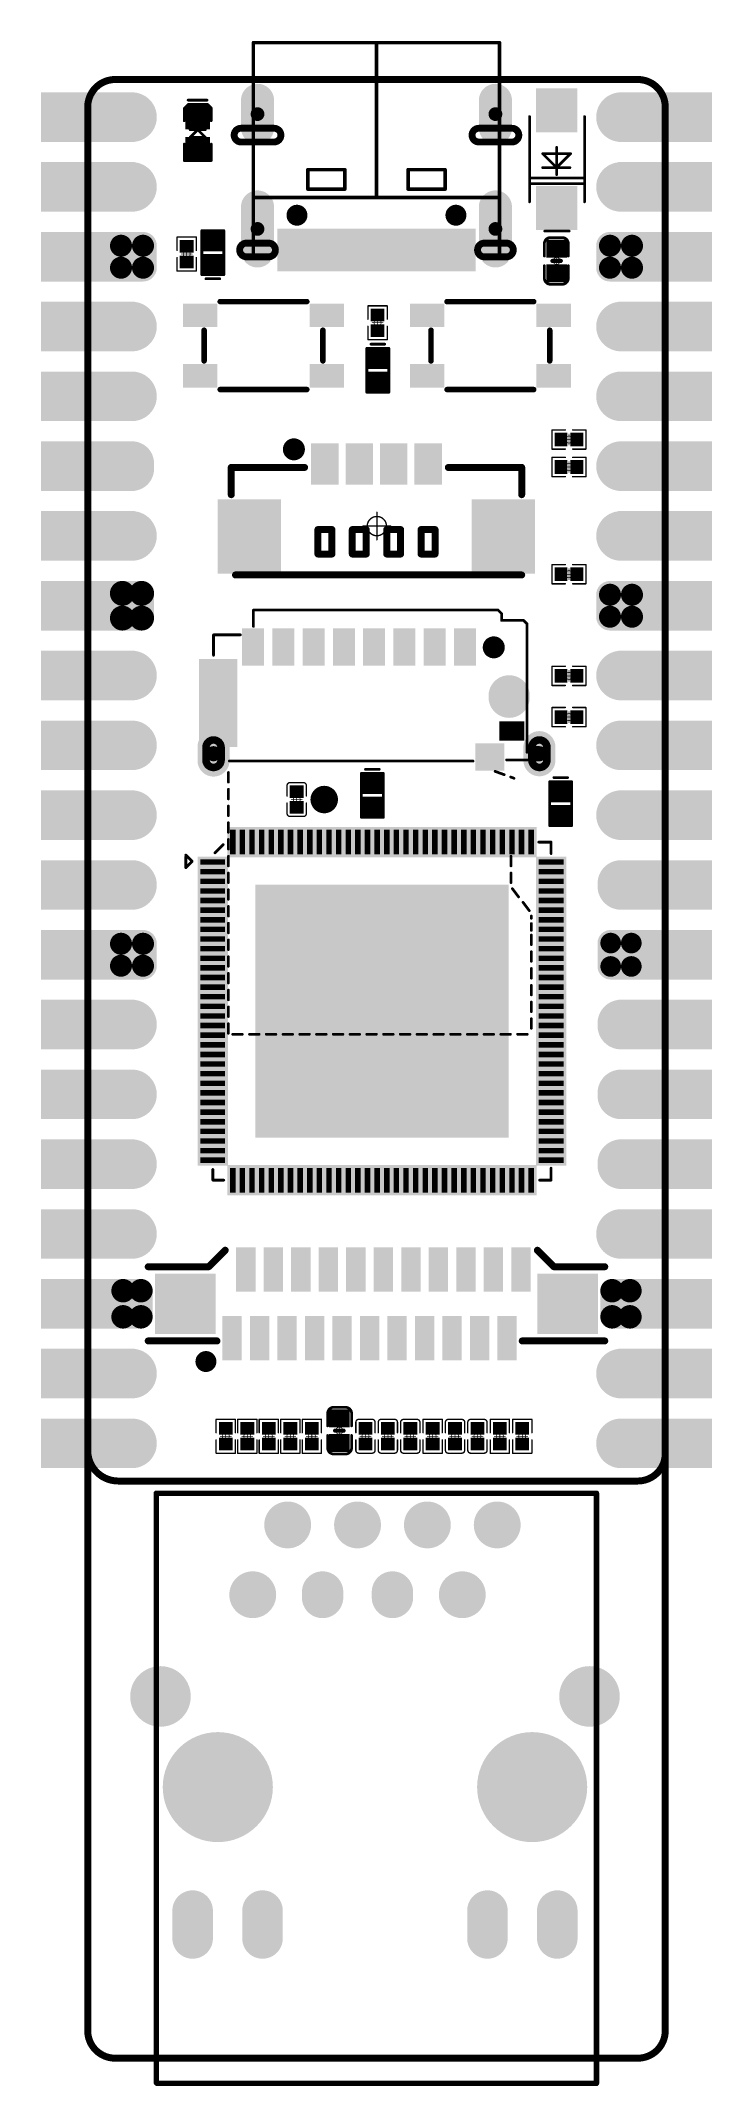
# Model space of a CAD drawing. Header units: millimetres. Extents: x 147.2 to 171.6, y 51.2 to 125.6.
import ezdxf

# ---------------------------------------------------------------- set-up
doc = ezdxf.new("R2010")
doc.units = ezdxf.units.MM
for name, color, linetype in [('BottomLayer', 5, 'Continuous'), ('BottomSolder', 6, 'Continuous'), ('KeepOutLayer', 6, 'Continuous'), ('Mechanical1', 6, 'Continuous'), ('Mechanical15', 56, 'Continuous'), ('MidLayer1', 16, 'Continuous'), ('MidLayer2', 76, 'Continuous'), ('MidLayer3', 90, 'Continuous'), ('MidLayer4', 156, 'Continuous'), ('MultiLayer', 9, 'Continuous'), ('PadHoleLayer', 156, 'Continuous'), ('TopLayer', 1, 'Continuous'), ('TopOverlay', 2, 'Continuous'), ('TopPaste', 8, 'Continuous'), ('TopSolder', 216, 'Continuous')]:
    doc.layers.add(name, color=color, linetype=linetype)

# ---------------------------------------------------------------- blocks, each defined once
blk = doc.blocks.new('ESD0402_1')
at = {"layer": 'TopLayer'}
for points in [[(-0.7, 0.3), (-0.7, -0.3), (-0.15, 0.3), (-0.15, -0.3)], [(0.15, 0.3), (0.15, -0.3), (0.7, 0.3), (0.7, -0.3)]]:
    blk.add_solid(points, dxfattribs=at)
at = {"layer": 'TopOverlay', "const_width": 0.1}
for points in [[(-0.8, 0.4), (0.8, 0.4)], [(-0.8, 0.4), (-0.8, -0.4)], [(0.8, 0.4), (0.8, -0.4)], [(0.95, 0.25), (0.95, -0.25)], [(-0.8, -0.4), (0.8, -0.4)]]:
    blk.add_lwpolyline(points, dxfattribs=at)
at = {"layer": 'TopOverlay', "const_width": 0.05}
for points in [[(-0.825, 0.4, 1), (-0.775, 0.4, 1)], [(-0.825, 0.4, 1), (-0.775, 0.4, 1)], [(0.775, 0.4, 1), (0.825, 0.4, 1)], [(0.775, 0.4, 1), (0.825, 0.4, 1)], [(0.925, 0.25, 1), (0.975, 0.25, 1)], [(-0.825, -0.4, 1), (-0.775, -0.4, 1)], [(-0.825, -0.4, 1), (-0.775, -0.4, 1)], [(0.775, -0.4, 1), (0.825, -0.4, 1)], [(0.775, -0.4, 1), (0.825, -0.4, 1)], [(0.925, -0.25, 1), (0.975, -0.25, 1)]]:
    blk.add_lwpolyline(points, format="xyb", close=True, dxfattribs=at)
at = {"layer": 'TopPaste'}
for points in [[(-0.7, 0.3), (-0.7, -0.3), (-0.15, 0.3), (-0.15, -0.3)], [(0.15, 0.3), (0.15, -0.3), (0.7, 0.3), (0.7, -0.3)]]:
    blk.add_solid(points, dxfattribs=at)
at = {"layer": 'TopSolder'}
for points in [[(-0.802, 0.402), (-0.802, -0.402), (-0.048, 0.402), (-0.048, -0.402)], [(0.048, 0.402), (0.048, -0.402), (0.802, 0.402), (0.802, -0.402)]]:
    blk.add_solid(points, dxfattribs=at)
blk = doc.blocks.new('ESD0402_2')
at = {"layer": 'TopLayer'}
for points in [[(-0.7, 0.3), (-0.7, -0.3), (-0.15, 0.3), (-0.15, -0.3)], [(0.15, 0.3), (0.15, -0.3), (0.7, 0.3), (0.7, -0.3)]]:
    blk.add_solid(points, dxfattribs=at)
at = {"layer": 'TopOverlay', "const_width": 0.1}
for points in [[(-0.8, 0.4), (0.8, 0.4)], [(-0.8, 0.4), (-0.8, -0.4)], [(0.8, 0.4), (0.8, -0.4)], [(0.95, 0.25), (0.95, -0.25)], [(-0.8, -0.4), (0.8, -0.4)]]:
    blk.add_lwpolyline(points, dxfattribs=at)
at = {"layer": 'TopOverlay', "const_width": 0.05}
for points in [[(-0.825, 0.4, 1), (-0.775, 0.4, 1)], [(-0.825, 0.4, 1), (-0.775, 0.4, 1)], [(0.775, 0.4, 1), (0.825, 0.4, 1)], [(0.775, 0.4, 1), (0.825, 0.4, 1)], [(0.925, 0.25, 1), (0.975, 0.25, 1)], [(-0.825, -0.4, 1), (-0.775, -0.4, 1)], [(-0.825, -0.4, 1), (-0.775, -0.4, 1)], [(0.775, -0.4, 1), (0.825, -0.4, 1)], [(0.775, -0.4, 1), (0.825, -0.4, 1)], [(0.925, -0.25, 1), (0.975, -0.25, 1)]]:
    blk.add_lwpolyline(points, format="xyb", close=True, dxfattribs=at)
at = {"layer": 'TopPaste'}
for points in [[(-0.7, 0.3), (-0.7, -0.3), (-0.15, 0.3), (-0.15, -0.3)], [(0.15, 0.3), (0.15, -0.3), (0.7, 0.3), (0.7, -0.3)]]:
    blk.add_solid(points, dxfattribs=at)
at = {"layer": 'TopSolder'}
for points in [[(-0.802, 0.402), (-0.802, -0.402), (-0.048, 0.402), (-0.048, -0.402)], [(0.048, 0.402), (0.048, -0.402), (0.802, 0.402), (0.802, -0.402)]]:
    blk.add_solid(points, dxfattribs=at)
blk = doc.blocks.new('R0201_3')
at = {"layer": 'Mechanical15', "const_width": 0.0254}
for points in [[(0.2, 0), (-0.2, 0)], [(0, 0.2), (0, -0.2)]]:
    blk.add_lwpolyline(points, dxfattribs=at)
at = {"layer": 'Mechanical15'}
for points, const_width in [([(-0.206, 0, 1), (-0.194, 0, 1)], 0.0127), ([(0.127, 0, 1), (-0.127, 0, 1)], 0.0254), ([(-0.133, 0, 1), (-0.121, 0, 1)], 0.0127), ([(-0.006, 0.2, 1), (0.006, 0.2, 1)], 0.0127), ([(0.121, 0, 1), (0.133, 0, 1)], 0.0127), ([(0.194, 0, 1), (0.206, 0, 1)], 0.0127), ([(-0.006, -0.2, 1), (0.006, -0.2, 1)], 0.0127)]:
    blk.add_lwpolyline(points, format="xyb", close=True, dxfattribs=dict(at, const_width=const_width))
at = {"layer": 'TopLayer'}
for points in [[(-0.465, -0.2), (-0.105, -0.2), (-0.465, 0.2), (-0.105, 0.2)], [(0.105, -0.2), (0.465, -0.2), (0.105, 0.2), (0.465, 0.2)]]:
    blk.add_solid(points, dxfattribs=at)
at = {"layer": 'TopOverlay', "const_width": 0.05}
for points in [[(-0.615, 0.35), (-0.615, -0.35)], [(-0.13, 0.35), (-0.615, 0.35)], [(0.615, 0.35), (0.13, 0.35)], [(0.615, 0.35), (0.615, -0.35)], [(-0.13, -0.35), (-0.615, -0.35)], [(0.615, -0.35), (0.13, -0.35)]]:
    blk.add_lwpolyline(points, dxfattribs=at)
at = {"layer": 'TopOverlay', "const_width": 0.025}
for points in [[(-0.627, 0.35, 1), (-0.603, 0.35, 1)], [(-0.627, 0.35, 1), (-0.603, 0.35, 1)], [(-0.142, 0.35, 1), (-0.118, 0.35, 1)], [(0.118, 0.35, 1), (0.142, 0.35, 1)], [(0.603, 0.35, 1), (0.627, 0.35, 1)], [(0.603, 0.35, 1), (0.627, 0.35, 1)], [(-0.627, -0.35, 1), (-0.603, -0.35, 1)], [(-0.627, -0.35, 1), (-0.603, -0.35, 1)], [(-0.142, -0.35, 1), (-0.118, -0.35, 1)], [(0.118, -0.35, 1), (0.142, -0.35, 1)], [(0.603, -0.35, 1), (0.627, -0.35, 1)], [(0.603, -0.35, 1), (0.627, -0.35, 1)]]:
    blk.add_lwpolyline(points, format="xyb", close=True, dxfattribs=at)
at = {"layer": 'TopPaste'}
for points in [[(-0.465, -0.2), (-0.105, -0.2), (-0.465, 0.2), (-0.105, 0.2)], [(0.105, -0.2), (0.465, -0.2), (0.105, 0.2), (0.465, 0.2)]]:
    blk.add_solid(points, dxfattribs=at)
at = {"layer": 'TopSolder'}
for points in [[(-0.516, -0.251), (-0.054, -0.251), (-0.516, 0.251), (-0.054, 0.251)], [(0.054, -0.251), (0.516, -0.251), (0.054, 0.251), (0.516, 0.251)]]:
    blk.add_solid(points, dxfattribs=at)
blk = doc.blocks.new('R0201_4')
at = {"layer": 'Mechanical15', "const_width": 0.0254}
for points in [[(0.2, 0), (-0.2, 0)], [(0, 0.2), (0, -0.2)]]:
    blk.add_lwpolyline(points, dxfattribs=at)
at = {"layer": 'Mechanical15'}
for points, const_width in [([(-0.206, 0, 1), (-0.194, 0, 1)], 0.0127), ([(0.127, 0, 1), (-0.127, 0, 1)], 0.0254), ([(-0.133, 0, 1), (-0.121, 0, 1)], 0.0127), ([(-0.006, 0.2, 1), (0.006, 0.2, 1)], 0.0127), ([(0.121, 0, 1), (0.133, 0, 1)], 0.0127), ([(0.194, 0, 1), (0.206, 0, 1)], 0.0127), ([(-0.006, -0.2, 1), (0.006, -0.2, 1)], 0.0127)]:
    blk.add_lwpolyline(points, format="xyb", close=True, dxfattribs=dict(at, const_width=const_width))
at = {"layer": 'TopLayer'}
for points in [[(-0.465, -0.2), (-0.105, -0.2), (-0.465, 0.2), (-0.105, 0.2)], [(0.105, -0.2), (0.465, -0.2), (0.105, 0.2), (0.465, 0.2)]]:
    blk.add_solid(points, dxfattribs=at)
at = {"layer": 'TopOverlay', "const_width": 0.05}
for points in [[(-0.615, 0.35), (-0.615, -0.35)], [(-0.13, 0.35), (-0.615, 0.35)], [(0.615, 0.35), (0.13, 0.35)], [(0.615, 0.35), (0.615, -0.35)], [(-0.13, -0.35), (-0.615, -0.35)], [(0.615, -0.35), (0.13, -0.35)]]:
    blk.add_lwpolyline(points, dxfattribs=at)
at = {"layer": 'TopOverlay', "const_width": 0.025}
for points in [[(-0.627, 0.35, 1), (-0.603, 0.35, 1)], [(-0.627, 0.35, 1), (-0.603, 0.35, 1)], [(-0.142, 0.35, 1), (-0.118, 0.35, 1)], [(0.118, 0.35, 1), (0.142, 0.35, 1)], [(0.603, 0.35, 1), (0.627, 0.35, 1)], [(0.603, 0.35, 1), (0.627, 0.35, 1)], [(-0.627, -0.35, 1), (-0.603, -0.35, 1)], [(-0.627, -0.35, 1), (-0.603, -0.35, 1)], [(-0.142, -0.35, 1), (-0.118, -0.35, 1)], [(0.118, -0.35, 1), (0.142, -0.35, 1)], [(0.603, -0.35, 1), (0.627, -0.35, 1)], [(0.603, -0.35, 1), (0.627, -0.35, 1)]]:
    blk.add_lwpolyline(points, format="xyb", close=True, dxfattribs=at)
at = {"layer": 'TopPaste'}
for points in [[(-0.465, -0.2), (-0.105, -0.2), (-0.465, 0.2), (-0.105, 0.2)], [(0.105, -0.2), (0.465, -0.2), (0.105, 0.2), (0.465, 0.2)]]:
    blk.add_solid(points, dxfattribs=at)
at = {"layer": 'TopSolder'}
for points in [[(-0.516, -0.251), (-0.054, -0.251), (-0.516, 0.251), (-0.054, 0.251)], [(0.054, -0.251), (0.516, -0.251), (0.054, 0.251), (0.516, 0.251)]]:
    blk.add_solid(points, dxfattribs=at)
blk = doc.blocks.new('R0201_5')
at = {"layer": 'Mechanical15', "const_width": 0.0254}
for points in [[(0.2, 0), (-0.2, 0)], [(0, 0.2), (0, -0.2)]]:
    blk.add_lwpolyline(points, dxfattribs=at)
at = {"layer": 'Mechanical15'}
for points, const_width in [([(-0.206, 0, 1), (-0.194, 0, 1)], 0.0127), ([(0.127, 0, 1), (-0.127, 0, 1)], 0.0254), ([(-0.133, 0, 1), (-0.121, 0, 1)], 0.0127), ([(-0.006, 0.2, 1), (0.006, 0.2, 1)], 0.0127), ([(0.121, 0, 1), (0.133, 0, 1)], 0.0127), ([(0.194, 0, 1), (0.206, 0, 1)], 0.0127), ([(-0.006, -0.2, 1), (0.006, -0.2, 1)], 0.0127)]:
    blk.add_lwpolyline(points, format="xyb", close=True, dxfattribs=dict(at, const_width=const_width))
at = {"layer": 'TopLayer'}
for points in [[(-0.465, -0.2), (-0.105, -0.2), (-0.465, 0.2), (-0.105, 0.2)], [(0.105, -0.2), (0.465, -0.2), (0.105, 0.2), (0.465, 0.2)]]:
    blk.add_solid(points, dxfattribs=at)
at = {"layer": 'TopOverlay', "const_width": 0.05}
for points in [[(-0.615, 0.35), (-0.615, -0.35)], [(-0.13, 0.35), (-0.615, 0.35)], [(0.615, 0.35), (0.13, 0.35)], [(0.615, 0.35), (0.615, -0.35)], [(-0.13, -0.35), (-0.615, -0.35)], [(0.615, -0.35), (0.13, -0.35)]]:
    blk.add_lwpolyline(points, dxfattribs=at)
at = {"layer": 'TopOverlay', "const_width": 0.025}
for points in [[(-0.627, 0.35, 1), (-0.603, 0.35, 1)], [(-0.627, 0.35, 1), (-0.603, 0.35, 1)], [(-0.142, 0.35, 1), (-0.118, 0.35, 1)], [(0.118, 0.35, 1), (0.142, 0.35, 1)], [(0.603, 0.35, 1), (0.627, 0.35, 1)], [(0.603, 0.35, 1), (0.627, 0.35, 1)], [(-0.627, -0.35, 1), (-0.603, -0.35, 1)], [(-0.627, -0.35, 1), (-0.603, -0.35, 1)], [(-0.142, -0.35, 1), (-0.118, -0.35, 1)], [(0.118, -0.35, 1), (0.142, -0.35, 1)], [(0.603, -0.35, 1), (0.627, -0.35, 1)], [(0.603, -0.35, 1), (0.627, -0.35, 1)]]:
    blk.add_lwpolyline(points, format="xyb", close=True, dxfattribs=at)
at = {"layer": 'TopPaste'}
for points in [[(-0.465, -0.2), (-0.105, -0.2), (-0.465, 0.2), (-0.105, 0.2)], [(0.105, -0.2), (0.465, -0.2), (0.105, 0.2), (0.465, 0.2)]]:
    blk.add_solid(points, dxfattribs=at)
at = {"layer": 'TopSolder'}
for points in [[(-0.516, -0.251), (-0.054, -0.251), (-0.516, 0.251), (-0.054, 0.251)], [(0.054, -0.251), (0.516, -0.251), (0.054, 0.251), (0.516, 0.251)]]:
    blk.add_solid(points, dxfattribs=at)
blk = doc.blocks.new('KEY_3_4_2_5__6')
at = {"layer": 'TopLayer'}
for points in [[(-2.825, 0.775), (-1.775, 0.775), (-2.825, 1.425), (-1.775, 1.425)], [(2.825, 1.425), (1.775, 1.425), (2.825, 0.775), (1.775, 0.775)], [(-2.825, -1.425), (-1.775, -1.425), (-2.825, -0.775), (-1.775, -0.775)], [(2.825, -0.775), (1.775, -0.775), (2.825, -1.425), (1.775, -1.425)]]:
    blk.add_solid(points, dxfattribs=at)
at = {"layer": 'TopOverlay', "const_width": 0.2}
for points in [[(1.575, 1.6), (-1.575, 1.6)], [(-2.159, 0.559), (-2.159, -0.559)], [(2.159, 0.559), (2.159, -0.559)], [(1.575, -1.6), (-1.575, -1.6)]]:
    blk.add_lwpolyline(points, dxfattribs=at)
at = {"layer": 'TopOverlay', "const_width": 0.1}
for points in [[(-1.625, 1.6, 1), (-1.525, 1.6, 1)], [(1.525, 1.6, 1), (1.625, 1.6, 1)], [(-2.209, 0.559, 1), (-2.109, 0.559, 1)], [(2.109, 0.559, 1), (2.209, 0.559, 1)], [(-2.209, -0.559, 1), (-2.109, -0.559, 1)], [(2.109, -0.559, 1), (2.209, -0.559, 1)], [(-1.625, -1.6, 1), (-1.525, -1.6, 1)], [(1.525, -1.6, 1), (1.625, -1.6, 1)]]:
    blk.add_lwpolyline(points, format="xyb", close=True, dxfattribs=at)
at = {"layer": 'TopPaste'}
for points in [[(-2.825, 0.775), (-1.775, 0.775), (-2.825, 1.425), (-1.775, 1.425)], [(2.825, 1.425), (1.775, 1.425), (2.825, 0.775), (1.775, 0.775)], [(-2.825, -1.425), (-1.775, -1.425), (-2.825, -0.775), (-1.775, -0.775)], [(2.825, -0.775), (1.775, -0.775), (2.825, -1.425), (1.775, -1.425)]]:
    blk.add_solid(points, dxfattribs=at)
at = {"layer": 'TopSolder'}
for points in [[(-2.927, 0.673), (-1.673, 0.673), (-2.927, 1.527), (-1.673, 1.527)], [(2.927, 1.527), (1.673, 1.527), (2.927, 0.673), (1.673, 0.673)], [(-2.927, -1.527), (-1.673, -1.527), (-2.927, -0.673), (-1.673, -0.673)], [(2.927, -0.673), (1.673, -0.673), (2.927, -1.527), (1.673, -1.527)]]:
    blk.add_solid(points, dxfattribs=at)
blk = doc.blocks.new('KEY_3_4_2_5__7')
at = {"layer": 'TopLayer'}
for points in [[(-2.825, 0.775), (-1.775, 0.775), (-2.825, 1.425), (-1.775, 1.425)], [(2.825, 1.425), (1.775, 1.425), (2.825, 0.775), (1.775, 0.775)], [(-2.825, -1.425), (-1.775, -1.425), (-2.825, -0.775), (-1.775, -0.775)], [(2.825, -0.775), (1.775, -0.775), (2.825, -1.425), (1.775, -1.425)]]:
    blk.add_solid(points, dxfattribs=at)
at = {"layer": 'TopOverlay', "const_width": 0.2}
for points in [[(1.575, 1.6), (-1.575, 1.6)], [(-2.159, 0.559), (-2.159, -0.559)], [(2.159, 0.559), (2.159, -0.559)], [(1.575, -1.6), (-1.575, -1.6)]]:
    blk.add_lwpolyline(points, dxfattribs=at)
at = {"layer": 'TopOverlay', "const_width": 0.1}
for points in [[(-1.625, 1.6, 1), (-1.525, 1.6, 1)], [(1.525, 1.6, 1), (1.625, 1.6, 1)], [(-2.209, 0.559, 1), (-2.109, 0.559, 1)], [(2.109, 0.559, 1), (2.209, 0.559, 1)], [(-2.209, -0.559, 1), (-2.109, -0.559, 1)], [(2.109, -0.559, 1), (2.209, -0.559, 1)], [(-1.625, -1.6, 1), (-1.525, -1.6, 1)], [(1.525, -1.6, 1), (1.625, -1.6, 1)]]:
    blk.add_lwpolyline(points, format="xyb", close=True, dxfattribs=at)
at = {"layer": 'TopPaste'}
for points in [[(-2.825, 0.775), (-1.775, 0.775), (-2.825, 1.425), (-1.775, 1.425)], [(2.825, 1.425), (1.775, 1.425), (2.825, 0.775), (1.775, 0.775)], [(-2.825, -1.425), (-1.775, -1.425), (-2.825, -0.775), (-1.775, -0.775)], [(2.825, -0.775), (1.775, -0.775), (2.825, -1.425), (1.775, -1.425)]]:
    blk.add_solid(points, dxfattribs=at)
at = {"layer": 'TopSolder'}
for points in [[(-2.927, 0.673), (-1.673, 0.673), (-2.927, 1.527), (-1.673, 1.527)], [(2.927, 1.527), (1.673, 1.527), (2.927, 0.673), (1.673, 0.673)], [(-2.927, -1.527), (-1.673, -1.527), (-2.927, -0.673), (-1.673, -0.673)], [(2.927, -0.673), (1.673, -0.673), (2.927, -1.527), (1.673, -1.527)]]:
    blk.add_solid(points, dxfattribs=at)
blk = doc.blocks.new('MX1_25_LT_4P_8')
at = {"layer": 'Mechanical15', "const_width": 0.05}
for points in [[(-0.5, 0), (0.5, 0)], [(0, -0.5), (0, 0.5)]]:
    blk.add_lwpolyline(points, dxfattribs=at)
at = {"layer": 'Mechanical15'}
for points, const_width in [([(-0.512, 0, 1), (-0.487, 0, 1)], 0.025), ([(0.35, 0, 1), (-0.35, 0, 1)], 0.05), ([(-0.362, 0, 1), (-0.337, 0, 1)], 0.025), ([(-0.012, 0.5, 1), (0.012, 0.5, 1)], 0.025), ([(0.337, 0, 1), (0.362, 0, 1)], 0.025), ([(0.487, 0, 1), (0.512, 0, 1)], 0.025), ([(-0.012, -0.5, 1), (0.012, -0.5, 1)], 0.025)]:
    blk.add_lwpolyline(points, format="xyb", close=True, dxfattribs=dict(at, const_width=const_width))
at = {"layer": 'TopLayer'}
for points in [[(-2.289, 1.611), (-1.489, 1.611), (-2.289, 2.911), (-1.489, 2.911)], [(-1.039, 1.611), (-0.239, 1.611), (-1.039, 2.911), (-0.239, 2.911)], [(0.211, 1.611), (1.011, 1.611), (0.211, 2.911), (1.011, 2.911)], [(1.461, 1.611), (2.261, 1.611), (1.461, 2.911), (2.261, 2.911)], [(-5.682, 0.869), (-5.682, -1.631), (-3.582, 0.869), (-3.582, -1.631)], [(3.554, 0.869), (3.554, -1.631), (5.654, 0.869), (5.654, -1.631)]]:
    blk.add_solid(points, dxfattribs=at)
at = {"layer": 'TopOverlay'}
for points, const_width in [([(-2.817, 2.794, 1), (-3.217, 2.794, 1)], 0.4), ([(-3.317, 2.794, 1), (-3.117, 2.794, 1)], 0.2), ([(-2.917, 2.794, 1), (-2.717, 2.794, 1)], 0.2), ([(-5.358, 2.134, 1), (-5.231, 2.134, 1)], 0.127), ([(-5.358, 2.134, 1), (-5.231, 2.134, 1)], 0.127), ([(-2.691, 2.134, 1), (-2.564, 2.134, 1)], 0.127), ([(2.536, 2.134, 1), (2.663, 2.134, 1)], 0.127), ([(5.203, 2.134, 1), (5.33, 2.134, 1)], 0.127), ([(5.203, 2.134, 1), (5.33, 2.134, 1)], 0.127), ([(-5.358, 1.143, 1), (-5.231, 1.143, 1)], 0.127), ([(5.203, 1.143, 1), (5.33, 1.143, 1)], 0.127), ([(-1.698, -0.127, 1), (-1.571, -0.127, 1)], 0.127), ([(-1.698, -0.127, 1), (-1.571, -0.127, 1)], 0.127), ([(-0.956, -0.127, 1), (-0.829, -0.127, 1)], 0.127), ([(-0.956, -0.127, 1), (-0.829, -0.127, 1)], 0.127), ([(0.294, -0.127, 1), (0.421, -0.127, 1)], 0.127), ([(0.294, -0.127, 1), (0.421, -0.127, 1)], 0.127), ([(0.802, -0.127, 1), (0.929, -0.127, 1)], 0.127), ([(0.802, -0.127, 1), (0.929, -0.127, 1)], 0.127), ([(1.544, -0.127, 1), (1.671, -0.127, 1)], 0.127), ([(1.544, -0.127, 1), (1.671, -0.127, 1)], 0.127), ([(-2.206, -0.127, 1), (-2.079, -0.127, 1)], 0.127), ([(-2.206, -0.127, 1), (-2.079, -0.127, 1)], 0.127), ([(-0.448, -0.127, 1), (-0.321, -0.127, 1)], 0.127), ([(-0.448, -0.127, 1), (-0.321, -0.127, 1)], 0.127), ([(2.052, -0.127, 1), (2.179, -0.127, 1)], 0.127), ([(2.052, -0.127, 1), (2.179, -0.127, 1)], 0.127), ([(-2.206, -1.016, 1), (-2.079, -1.016, 1)], 0.127), ([(-2.206, -1.016, 1), (-2.079, -1.016, 1)], 0.127), ([(-1.698, -1.016, 1), (-1.571, -1.016, 1)], 0.127), ([(-1.698, -1.016, 1), (-1.571, -1.016, 1)], 0.127), ([(-0.956, -1.016, 1), (-0.829, -1.016, 1)], 0.127), ([(-0.956, -1.016, 1), (-0.829, -1.016, 1)], 0.127), ([(-0.448, -1.016, 1), (-0.321, -1.016, 1)], 0.127), ([(-0.448, -1.016, 1), (-0.321, -1.016, 1)], 0.127), ([(0.294, -1.016, 1), (0.421, -1.016, 1)], 0.127), ([(0.294, -1.016, 1), (0.421, -1.016, 1)], 0.127), ([(0.802, -1.016, 1), (0.929, -1.016, 1)], 0.127), ([(0.802, -1.016, 1), (0.929, -1.016, 1)], 0.127), ([(1.544, -1.016, 1), (1.671, -1.016, 1)], 0.127), ([(1.544, -1.016, 1), (1.671, -1.016, 1)], 0.127), ([(2.052, -1.016, 1), (2.179, -1.016, 1)], 0.127), ([(2.052, -1.016, 1), (2.179, -1.016, 1)], 0.127), ([(-5.203, -1.778, 1), (-5.076, -1.778, 1)], 0.127), ([(5.203, -1.778, 1), (5.33, -1.778, 1)], 0.127)]:
    blk.add_lwpolyline(points, format="xyb", close=True, dxfattribs=dict(at, const_width=const_width))
at = {"layer": 'TopOverlay', "const_width": 0.254}
for points in [[(-5.295, 2.134), (-2.628, 2.134)], [(-5.295, 1.143), (-5.295, 2.134)], [(2.6, 2.134), (5.267, 2.134)], [(5.267, 1.143), (5.267, 2.134)], [(-2.143, -0.127), (-1.635, -0.127)], [(-2.143, -1.016), (-2.143, -0.127)], [(-1.635, -1.016), (-1.635, -0.127)], [(-0.893, -1.016), (-0.893, -0.127)], [(-0.893, -0.127), (-0.385, -0.127)], [(-0.385, -1.016), (-0.385, -0.127)], [(0.357, -1.016), (0.357, -0.127)], [(0.357, -0.127), (0.865, -0.127)], [(0.865, -1.016), (0.865, -0.127)], [(1.607, -1.016), (1.607, -0.127)], [(1.607, -0.127), (2.115, -0.127)], [(2.115, -1.016), (2.115, -0.127)], [(-2.143, -1.016), (-1.635, -1.016)], [(-0.893, -1.016), (-0.385, -1.016)], [(0.357, -1.016), (0.865, -1.016)], [(1.607, -1.016), (2.115, -1.016)], [(-5.14, -1.778), (5.267, -1.778)]]:
    blk.add_lwpolyline(points, dxfattribs=at)
at = {"layer": 'TopPaste'}
for points in [[(-2.289, 1.611), (-1.489, 1.611), (-2.289, 2.911), (-1.489, 2.911)], [(-1.039, 1.611), (-0.239, 1.611), (-1.039, 2.911), (-0.239, 2.911)], [(0.211, 1.611), (1.011, 1.611), (0.211, 2.911), (1.011, 2.911)], [(1.461, 1.611), (2.261, 1.611), (1.461, 2.911), (2.261, 2.911)], [(-5.682, 0.869), (-5.682, -1.631), (-3.582, 0.869), (-3.582, -1.631)], [(3.554, 0.869), (3.554, -1.631), (5.654, 0.869), (5.654, -1.631)]]:
    blk.add_solid(points, dxfattribs=at)
at = {"layer": 'TopSolder'}
for points in [[(-2.39, 1.509), (-1.387, 1.509), (-2.39, 3.012), (-1.387, 3.012)], [(-1.14, 1.509), (-0.137, 1.509), (-1.14, 3.012), (-0.137, 3.012)], [(0.11, 1.509), (1.113, 1.509), (0.11, 3.012), (1.113, 3.012)], [(1.36, 1.509), (2.363, 1.509), (1.36, 3.012), (2.363, 3.012)], [(-5.784, 0.971), (-5.784, -1.733), (-3.48, 0.971), (-3.48, -1.733)], [(3.453, 0.971), (3.453, -1.733), (5.756, 0.971), (5.756, -1.733)]]:
    blk.add_solid(points, dxfattribs=at)
blk = doc.blocks.new('RJ45_9')
at = {"layer": 'BottomLayer'}
for points, const_width in [([(3.054, 7.114, 1), (4.054, 7.114, 1)], 1), ([(-0.696, 5.029, 1), (1.204, 5.029, 1)], 1.9), ([(-5.572, 5.944, 1), (-4.937, 5.944, 1)], 0.635), ([(-4.556, 5.944, 1), (-3.921, 5.944, 1)], 0.635), ([(6.879, 3.759, 1), (7.629, 3.759, 1)], 0.75), ([(-5.572, 3.404, 1), (-4.937, 3.404, 1)], 0.635), ([(-4.556, 3.404, 1), (-3.921, 3.404, 1)], 0.635), ([(9.419, 2.489, 1), (10.169, 2.489, 1)], 0.75), ([(6.829, 1.219, 1), (7.479, 1.219, 1)], 0.65), ([(7.029, 1.219, 1), (7.679, 1.219, 1)], 0.65), ([(9.419, -0.051, 1), (10.169, -0.051, 1)], 0.75), ([(6.829, -1.321, 1), (7.479, -1.321, 1)], 0.65), ([(7.029, -1.321, 1), (7.679, -1.321, 1)], 0.65), ([(9.419, -2.591, 1), (10.169, -2.591, 1)], 0.75), ([(6.879, -3.861, 1), (7.629, -3.861, 1)], 0.75), ([(-5.572, -4.775, 1), (-4.937, -4.775, 1)], 0.635), ([(-4.556, -4.775, 1), (-3.921, -4.775, 1)], 0.635), ([(9.419, -5.131, 1), (10.169, -5.131, 1)], 0.75), ([(-0.696, -6.401, 1), (1.204, -6.401, 1)], 1.9), ([(-5.572, -7.315, 1), (-4.937, -7.315, 1)], 0.635), ([(-4.556, -7.315, 1), (-3.921, -7.315, 1)], 0.635), ([(3.054, -8.486, 1), (4.054, -8.486, 1)], 1)]:
    blk.add_lwpolyline(points, format="xyb", close=True, dxfattribs=dict(at, const_width=const_width))
for points, const_width in [([(-5.254, 5.944), (-4.238, 5.944)], 1.27), ([(-5.254, 3.404), (-4.238, 3.404)], 1.27), ([(7.354, 1.219), (7.154, 1.219)], 1.3), ([(7.354, -1.321), (7.154, -1.321)], 1.3), ([(-5.254, -4.775), (-4.238, -4.775)], 1.27), ([(-5.254, -7.315), (-4.238, -7.315)], 1.27)]:
    blk.add_lwpolyline(points, dxfattribs=dict(at, const_width=const_width))
at = {"layer": 'BottomSolder'}
for points, const_width in [([(3.003, 7.114, 1), (4.105, 7.114, 1)], 1.102), ([(-0.747, 5.029, 1), (1.255, 5.029, 1)], 2.002), ([(-5.622, 5.944, 1), (-4.886, 5.944, 1)], 0.737), ([(-4.606, 5.944, 1), (-3.87, 5.944, 1)], 0.737), ([(6.828, 3.759, 1), (7.68, 3.759, 1)], 0.852), ([(-5.622, 3.404, 1), (-4.886, 3.404, 1)], 0.737), ([(-4.606, 3.404, 1), (-3.87, 3.404, 1)], 0.737), ([(9.368, 2.489, 1), (10.22, 2.489, 1)], 0.852), ([(6.778, 1.219, 1), (7.53, 1.219, 1)], 0.752), ([(6.978, 1.219, 1), (7.73, 1.219, 1)], 0.752), ([(9.368, -0.051, 1), (10.22, -0.051, 1)], 0.852), ([(6.778, -1.321, 1), (7.53, -1.321, 1)], 0.752), ([(6.978, -1.321, 1), (7.73, -1.321, 1)], 0.752), ([(9.368, -2.591, 1), (10.22, -2.591, 1)], 0.852), ([(6.828, -3.861, 1), (7.68, -3.861, 1)], 0.852), ([(-5.622, -4.775, 1), (-4.886, -4.775, 1)], 0.737), ([(-4.606, -4.775, 1), (-3.87, -4.775, 1)], 0.737), ([(-0.747, -6.401, 1), (1.255, -6.401, 1)], 2.002), ([(9.368, -5.131, 1), (10.22, -5.131, 1)], 0.852), ([(-5.622, -7.315, 1), (-4.886, -7.315, 1)], 0.737), ([(-4.606, -7.315, 1), (-3.87, -7.315, 1)], 0.737), ([(3.003, -8.486, 1), (4.105, -8.486, 1)], 1.102)]:
    blk.add_lwpolyline(points, format="xyb", close=True, dxfattribs=dict(at, const_width=const_width))
for points, const_width in [([(-5.254, 5.944), (-4.238, 5.944)], 1.473), ([(-5.254, 3.404), (-4.238, 3.404)], 1.473), ([(7.354, 1.219), (7.154, 1.219)], 1.503), ([(7.354, -1.321), (7.154, -1.321)], 1.503), ([(-5.254, -4.775), (-4.238, -4.775)], 1.473), ([(-5.254, -7.315), (-4.238, -7.315)], 1.473)]:
    blk.add_lwpolyline(points, dxfattribs=dict(at, const_width=const_width))
at = {"layer": 'MidLayer1'}
for points, const_width in [([(3.054, 7.114, 1), (4.054, 7.114, 1)], 1), ([(-0.696, 5.029, 1), (1.204, 5.029, 1)], 1.9), ([(-5.572, 5.944, 1), (-4.937, 5.944, 1)], 0.635), ([(-4.556, 5.944, 1), (-3.921, 5.944, 1)], 0.635), ([(6.879, 3.759, 1), (7.629, 3.759, 1)], 0.75), ([(-5.572, 3.404, 1), (-4.937, 3.404, 1)], 0.635), ([(-4.556, 3.404, 1), (-3.921, 3.404, 1)], 0.635), ([(9.419, 2.489, 1), (10.169, 2.489, 1)], 0.75), ([(6.829, 1.219, 1), (7.479, 1.219, 1)], 0.65), ([(7.029, 1.219, 1), (7.679, 1.219, 1)], 0.65), ([(9.419, -0.051, 1), (10.169, -0.051, 1)], 0.75), ([(6.829, -1.321, 1), (7.479, -1.321, 1)], 0.65), ([(7.029, -1.321, 1), (7.679, -1.321, 1)], 0.65), ([(9.419, -2.591, 1), (10.169, -2.591, 1)], 0.75), ([(6.879, -3.861, 1), (7.629, -3.861, 1)], 0.75), ([(-5.572, -4.775, 1), (-4.937, -4.775, 1)], 0.635), ([(-4.556, -4.775, 1), (-3.921, -4.775, 1)], 0.635), ([(9.419, -5.131, 1), (10.169, -5.131, 1)], 0.75), ([(-0.696, -6.401, 1), (1.204, -6.401, 1)], 1.9), ([(-5.572, -7.315, 1), (-4.937, -7.315, 1)], 0.635), ([(-4.556, -7.315, 1), (-3.921, -7.315, 1)], 0.635), ([(3.054, -8.486, 1), (4.054, -8.486, 1)], 1)]:
    blk.add_lwpolyline(points, format="xyb", close=True, dxfattribs=dict(at, const_width=const_width))
for points, const_width in [([(-5.254, 5.944), (-4.238, 5.944)], 1.27), ([(-5.254, 3.404), (-4.238, 3.404)], 1.27), ([(7.354, 1.219), (7.154, 1.219)], 1.3), ([(7.354, -1.321), (7.154, -1.321)], 1.3), ([(-5.254, -4.775), (-4.238, -4.775)], 1.27), ([(-5.254, -7.315), (-4.238, -7.315)], 1.27)]:
    blk.add_lwpolyline(points, dxfattribs=dict(at, const_width=const_width))
at = {"layer": 'MidLayer2'}
for points, const_width in [([(3.054, 7.114, 1), (4.054, 7.114, 1)], 1), ([(-0.696, 5.029, 1), (1.204, 5.029, 1)], 1.9), ([(-5.572, 5.944, 1), (-4.937, 5.944, 1)], 0.635), ([(-4.556, 5.944, 1), (-3.921, 5.944, 1)], 0.635), ([(6.879, 3.759, 1), (7.629, 3.759, 1)], 0.75), ([(-5.572, 3.404, 1), (-4.937, 3.404, 1)], 0.635), ([(-4.556, 3.404, 1), (-3.921, 3.404, 1)], 0.635), ([(9.419, 2.489, 1), (10.169, 2.489, 1)], 0.75), ([(6.829, 1.219, 1), (7.479, 1.219, 1)], 0.65), ([(7.029, 1.219, 1), (7.679, 1.219, 1)], 0.65), ([(9.419, -0.051, 1), (10.169, -0.051, 1)], 0.75), ([(6.829, -1.321, 1), (7.479, -1.321, 1)], 0.65), ([(7.029, -1.321, 1), (7.679, -1.321, 1)], 0.65), ([(9.419, -2.591, 1), (10.169, -2.591, 1)], 0.75), ([(6.879, -3.861, 1), (7.629, -3.861, 1)], 0.75), ([(-5.572, -4.775, 1), (-4.937, -4.775, 1)], 0.635), ([(-4.556, -4.775, 1), (-3.921, -4.775, 1)], 0.635), ([(9.419, -5.131, 1), (10.169, -5.131, 1)], 0.75), ([(-0.696, -6.401, 1), (1.204, -6.401, 1)], 1.9), ([(-5.572, -7.315, 1), (-4.937, -7.315, 1)], 0.635), ([(-4.556, -7.315, 1), (-3.921, -7.315, 1)], 0.635), ([(3.054, -8.486, 1), (4.054, -8.486, 1)], 1)]:
    blk.add_lwpolyline(points, format="xyb", close=True, dxfattribs=dict(at, const_width=const_width))
for points, const_width in [([(-5.254, 5.944), (-4.238, 5.944)], 1.27), ([(-5.254, 3.404), (-4.238, 3.404)], 1.27), ([(7.354, 1.219), (7.154, 1.219)], 1.3), ([(7.354, -1.321), (7.154, -1.321)], 1.3), ([(-5.254, -4.775), (-4.238, -4.775)], 1.27), ([(-5.254, -7.315), (-4.238, -7.315)], 1.27)]:
    blk.add_lwpolyline(points, dxfattribs=dict(at, const_width=const_width))
at = {"layer": 'MidLayer3'}
for points, const_width in [([(3.054, 7.114, 1), (4.054, 7.114, 1)], 1), ([(-0.696, 5.029, 1), (1.204, 5.029, 1)], 1.9), ([(-5.572, 5.944, 1), (-4.937, 5.944, 1)], 0.635), ([(-4.556, 5.944, 1), (-3.921, 5.944, 1)], 0.635), ([(6.879, 3.759, 1), (7.629, 3.759, 1)], 0.75), ([(-5.572, 3.404, 1), (-4.937, 3.404, 1)], 0.635), ([(-4.556, 3.404, 1), (-3.921, 3.404, 1)], 0.635), ([(9.419, 2.489, 1), (10.169, 2.489, 1)], 0.75), ([(6.829, 1.219, 1), (7.479, 1.219, 1)], 0.65), ([(7.029, 1.219, 1), (7.679, 1.219, 1)], 0.65), ([(9.419, -0.051, 1), (10.169, -0.051, 1)], 0.75), ([(6.829, -1.321, 1), (7.479, -1.321, 1)], 0.65), ([(7.029, -1.321, 1), (7.679, -1.321, 1)], 0.65), ([(9.419, -2.591, 1), (10.169, -2.591, 1)], 0.75), ([(6.879, -3.861, 1), (7.629, -3.861, 1)], 0.75), ([(-5.572, -4.775, 1), (-4.937, -4.775, 1)], 0.635), ([(-4.556, -4.775, 1), (-3.921, -4.775, 1)], 0.635), ([(9.419, -5.131, 1), (10.169, -5.131, 1)], 0.75), ([(-0.696, -6.401, 1), (1.204, -6.401, 1)], 1.9), ([(-5.572, -7.315, 1), (-4.937, -7.315, 1)], 0.635), ([(-4.556, -7.315, 1), (-3.921, -7.315, 1)], 0.635), ([(3.054, -8.486, 1), (4.054, -8.486, 1)], 1)]:
    blk.add_lwpolyline(points, format="xyb", close=True, dxfattribs=dict(at, const_width=const_width))
for points, const_width in [([(-5.254, 5.944), (-4.238, 5.944)], 1.27), ([(-5.254, 3.404), (-4.238, 3.404)], 1.27), ([(7.354, 1.219), (7.154, 1.219)], 1.3), ([(7.354, -1.321), (7.154, -1.321)], 1.3), ([(-5.254, -4.775), (-4.238, -4.775)], 1.27), ([(-5.254, -7.315), (-4.238, -7.315)], 1.27)]:
    blk.add_lwpolyline(points, dxfattribs=dict(at, const_width=const_width))
at = {"layer": 'MidLayer4'}
for points, const_width in [([(3.054, 7.114, 1), (4.054, 7.114, 1)], 1), ([(-0.696, 5.029, 1), (1.204, 5.029, 1)], 1.9), ([(-5.572, 5.944, 1), (-4.937, 5.944, 1)], 0.635), ([(-4.556, 5.944, 1), (-3.921, 5.944, 1)], 0.635), ([(6.879, 3.759, 1), (7.629, 3.759, 1)], 0.75), ([(-5.572, 3.404, 1), (-4.937, 3.404, 1)], 0.635), ([(-4.556, 3.404, 1), (-3.921, 3.404, 1)], 0.635), ([(9.419, 2.489, 1), (10.169, 2.489, 1)], 0.75), ([(6.829, 1.219, 1), (7.479, 1.219, 1)], 0.65), ([(7.029, 1.219, 1), (7.679, 1.219, 1)], 0.65), ([(9.419, -0.051, 1), (10.169, -0.051, 1)], 0.75), ([(6.829, -1.321, 1), (7.479, -1.321, 1)], 0.65), ([(7.029, -1.321, 1), (7.679, -1.321, 1)], 0.65), ([(9.419, -2.591, 1), (10.169, -2.591, 1)], 0.75), ([(6.879, -3.861, 1), (7.629, -3.861, 1)], 0.75), ([(-5.572, -4.775, 1), (-4.937, -4.775, 1)], 0.635), ([(-4.556, -4.775, 1), (-3.921, -4.775, 1)], 0.635), ([(9.419, -5.131, 1), (10.169, -5.131, 1)], 0.75), ([(-0.696, -6.401, 1), (1.204, -6.401, 1)], 1.9), ([(-5.572, -7.315, 1), (-4.937, -7.315, 1)], 0.635), ([(-4.556, -7.315, 1), (-3.921, -7.315, 1)], 0.635), ([(3.054, -8.486, 1), (4.054, -8.486, 1)], 1)]:
    blk.add_lwpolyline(points, format="xyb", close=True, dxfattribs=dict(at, const_width=const_width))
for points, const_width in [([(-5.254, 5.944), (-4.238, 5.944)], 1.27), ([(-5.254, 3.404), (-4.238, 3.404)], 1.27), ([(7.354, 1.219), (7.154, 1.219)], 1.3), ([(7.354, -1.321), (7.154, -1.321)], 1.3), ([(-5.254, -4.775), (-4.238, -4.775)], 1.27), ([(-5.254, -7.315), (-4.238, -7.315)], 1.27)]:
    blk.add_lwpolyline(points, dxfattribs=dict(at, const_width=const_width))
at = {"layer": 'MultiLayer'}
for points, const_width in [([(3.054, 7.114, 1), (4.054, 7.114, 1)], 1), ([(-0.696, 5.029, 1), (1.204, 5.029, 1)], 1.9), ([(-5.572, 5.944, 1), (-4.937, 5.944, 1)], 0.635), ([(-4.556, 5.944, 1), (-3.921, 5.944, 1)], 0.635), ([(6.879, 3.759, 1), (7.629, 3.759, 1)], 0.75), ([(-5.572, 3.404, 1), (-4.937, 3.404, 1)], 0.635), ([(-4.556, 3.404, 1), (-3.921, 3.404, 1)], 0.635), ([(9.419, 2.489, 1), (10.169, 2.489, 1)], 0.75), ([(6.829, 1.219, 1), (7.479, 1.219, 1)], 0.65), ([(7.029, 1.219, 1), (7.679, 1.219, 1)], 0.65), ([(9.419, -0.051, 1), (10.169, -0.051, 1)], 0.75), ([(6.829, -1.321, 1), (7.479, -1.321, 1)], 0.65), ([(7.029, -1.321, 1), (7.679, -1.321, 1)], 0.65), ([(9.419, -2.591, 1), (10.169, -2.591, 1)], 0.75), ([(6.879, -3.861, 1), (7.629, -3.861, 1)], 0.75), ([(-5.572, -4.775, 1), (-4.937, -4.775, 1)], 0.635), ([(-4.556, -4.775, 1), (-3.921, -4.775, 1)], 0.635), ([(9.419, -5.131, 1), (10.169, -5.131, 1)], 0.75), ([(-0.696, -6.401, 1), (1.204, -6.401, 1)], 1.9), ([(-5.572, -7.315, 1), (-4.937, -7.315, 1)], 0.635), ([(-4.556, -7.315, 1), (-3.921, -7.315, 1)], 0.635), ([(3.054, -8.486, 1), (4.054, -8.486, 1)], 1)]:
    blk.add_lwpolyline(points, format="xyb", close=True, dxfattribs=dict(at, const_width=const_width))
for points, const_width in [([(-5.254, 5.944), (-4.238, 5.944)], 1.27), ([(-5.254, 3.404), (-4.238, 3.404)], 1.27), ([(7.354, 1.219), (7.154, 1.219)], 1.3), ([(7.354, -1.321), (7.154, -1.321)], 1.3), ([(-5.254, -4.775), (-4.238, -4.775)], 1.27), ([(-5.254, -7.315), (-4.238, -7.315)], 1.27)]:
    blk.add_lwpolyline(points, dxfattribs=dict(at, const_width=const_width))
at = {"layer": 'PadHoleLayer'}
for points, const_width in [([(3.142, 7.114, 1), (3.966, 7.114, 1)], 0.825), ([(-0.696, 5.029, 1), (1.204, 5.029, 1)], 1.9), ([(-5.008, 5.944, 1), (-4.484, 5.944, 1)], 0.525), ([(-5.008, 3.404, 1), (-4.484, 3.404, 1)], 0.525), ([(7.004, 3.759, 1), (7.504, 3.759, 1)], 0.5), ([(9.544, 2.489, 1), (10.044, 2.489, 1)], 0.5), ([(7.004, 1.219, 1), (7.504, 1.219, 1)], 0.5), ([(9.544, -0.051, 1), (10.044, -0.051, 1)], 0.5), ([(7.004, -1.321, 1), (7.504, -1.321, 1)], 0.5), ([(9.544, -2.591, 1), (10.044, -2.591, 1)], 0.5), ([(7.004, -3.861, 1), (7.504, -3.861, 1)], 0.5), ([(-5.008, -4.775, 1), (-4.484, -4.775, 1)], 0.525), ([(-0.696, -6.401, 1), (1.204, -6.401, 1)], 1.9), ([(9.544, -5.131, 1), (10.044, -5.131, 1)], 0.5), ([(-5.008, -7.315, 1), (-4.484, -7.315, 1)], 0.525), ([(3.142, -8.486, 1), (3.966, -8.486, 1)], 0.825)]:
    blk.add_lwpolyline(points, format="xyb", close=True, dxfattribs=dict(at, const_width=const_width))
at = {"layer": 'TopLayer'}
for points, const_width in [([(3.054, 7.114, 1), (4.054, 7.114, 1)], 1), ([(-0.696, 5.029, 1), (1.204, 5.029, 1)], 1.9), ([(-5.572, 5.944, 1), (-4.937, 5.944, 1)], 0.635), ([(-4.556, 5.944, 1), (-3.921, 5.944, 1)], 0.635), ([(6.879, 3.759, 1), (7.629, 3.759, 1)], 0.75), ([(-5.572, 3.404, 1), (-4.937, 3.404, 1)], 0.635), ([(-4.556, 3.404, 1), (-3.921, 3.404, 1)], 0.635), ([(9.419, 2.489, 1), (10.169, 2.489, 1)], 0.75), ([(6.829, 1.219, 1), (7.479, 1.219, 1)], 0.65), ([(7.029, 1.219, 1), (7.679, 1.219, 1)], 0.65), ([(9.419, -0.051, 1), (10.169, -0.051, 1)], 0.75), ([(6.829, -1.321, 1), (7.479, -1.321, 1)], 0.65), ([(7.029, -1.321, 1), (7.679, -1.321, 1)], 0.65), ([(9.419, -2.591, 1), (10.169, -2.591, 1)], 0.75), ([(6.879, -3.861, 1), (7.629, -3.861, 1)], 0.75), ([(-5.572, -4.775, 1), (-4.937, -4.775, 1)], 0.635), ([(-4.556, -4.775, 1), (-3.921, -4.775, 1)], 0.635), ([(9.419, -5.131, 1), (10.169, -5.131, 1)], 0.75), ([(-0.696, -6.401, 1), (1.204, -6.401, 1)], 1.9), ([(-5.572, -7.315, 1), (-4.937, -7.315, 1)], 0.635), ([(-4.556, -7.315, 1), (-3.921, -7.315, 1)], 0.635), ([(3.054, -8.486, 1), (4.054, -8.486, 1)], 1)]:
    blk.add_lwpolyline(points, format="xyb", close=True, dxfattribs=dict(at, const_width=const_width))
for points, const_width in [([(-5.254, 5.944), (-4.238, 5.944)], 1.27), ([(-5.254, 3.404), (-4.238, 3.404)], 1.27), ([(7.354, 1.219), (7.154, 1.219)], 1.3), ([(7.354, -1.321), (7.154, -1.321)], 1.3), ([(-5.254, -4.775), (-4.238, -4.775)], 1.27), ([(-5.254, -7.315), (-4.238, -7.315)], 1.27)]:
    blk.add_lwpolyline(points, dxfattribs=dict(at, const_width=const_width))
at = {"layer": 'TopOverlay', "const_width": 0.2}
for points in [[(-10.5, 7.264), (-10.525, 7.239)], [(-10.525, 7.239), (-10.525, -8.738)], [(-10.5, 7.264), (-2.346, 7.264)], [(-2.537, 7.264), (10.947, 7.264)], [(10.947, 7.264), (10.947, -8.738)], [(-10.525, -8.738), (-8.976, -8.738)], [(-8.976, -8.738), (-2.016, -8.738)], [(-2.257, -8.738), (10.947, -8.738)]]:
    blk.add_lwpolyline(points, dxfattribs=at)
at = {"layer": 'TopOverlay', "const_width": 0.1}
for points in [[(-10.575, 7.239, 1), (-10.475, 7.239, 1)], [(-10.575, 7.239, 1), (-10.475, 7.239, 1)], [(-10.55, 7.264, 1), (-10.45, 7.264, 1)], [(-10.55, 7.264, 1), (-10.45, 7.264, 1)], [(-2.587, 7.264, 1), (-2.487, 7.264, 1)], [(-2.396, 7.264, 1), (-2.296, 7.264, 1)], [(10.897, 7.264, 1), (10.997, 7.264, 1)], [(10.897, 7.264, 1), (10.997, 7.264, 1)], [(-10.575, -8.738, 1), (-10.475, -8.738, 1)], [(-10.575, -8.738, 1), (-10.475, -8.738, 1)], [(-9.026, -8.738, 1), (-8.926, -8.738, 1)], [(-9.026, -8.738, 1), (-8.926, -8.738, 1)], [(-2.307, -8.738, 1), (-2.207, -8.738, 1)], [(-2.066, -8.738, 1), (-1.966, -8.738, 1)], [(10.897, -8.738, 1), (10.997, -8.738, 1)], [(10.897, -8.738, 1), (10.997, -8.738, 1)]]:
    blk.add_lwpolyline(points, format="xyb", close=True, dxfattribs=at)
at = {"layer": 'TopSolder'}
for points, const_width in [([(3.003, 7.114, 1), (4.105, 7.114, 1)], 1.102), ([(-0.747, 5.029, 1), (1.255, 5.029, 1)], 2.002), ([(-5.622, 5.944, 1), (-4.886, 5.944, 1)], 0.737), ([(-4.606, 5.944, 1), (-3.87, 5.944, 1)], 0.737), ([(6.828, 3.759, 1), (7.68, 3.759, 1)], 0.852), ([(-5.622, 3.404, 1), (-4.886, 3.404, 1)], 0.737), ([(-4.606, 3.404, 1), (-3.87, 3.404, 1)], 0.737), ([(9.368, 2.489, 1), (10.22, 2.489, 1)], 0.852), ([(6.778, 1.219, 1), (7.53, 1.219, 1)], 0.752), ([(6.978, 1.219, 1), (7.73, 1.219, 1)], 0.752), ([(9.368, -0.051, 1), (10.22, -0.051, 1)], 0.852), ([(6.778, -1.321, 1), (7.53, -1.321, 1)], 0.752), ([(6.978, -1.321, 1), (7.73, -1.321, 1)], 0.752), ([(9.368, -2.591, 1), (10.22, -2.591, 1)], 0.852), ([(6.828, -3.861, 1), (7.68, -3.861, 1)], 0.852), ([(-5.622, -4.775, 1), (-4.886, -4.775, 1)], 0.737), ([(-4.606, -4.775, 1), (-3.87, -4.775, 1)], 0.737), ([(-0.747, -6.401, 1), (1.255, -6.401, 1)], 2.002), ([(9.368, -5.131, 1), (10.22, -5.131, 1)], 0.852), ([(-5.622, -7.315, 1), (-4.886, -7.315, 1)], 0.737), ([(-4.606, -7.315, 1), (-3.87, -7.315, 1)], 0.737), ([(3.003, -8.486, 1), (4.105, -8.486, 1)], 1.102)]:
    blk.add_lwpolyline(points, format="xyb", close=True, dxfattribs=dict(at, const_width=const_width))
for points, const_width in [([(-5.254, 5.944), (-4.238, 5.944)], 1.473), ([(-5.254, 3.404), (-4.238, 3.404)], 1.473), ([(7.354, 1.219), (7.154, 1.219)], 1.503), ([(7.354, -1.321), (7.154, -1.321)], 1.503), ([(-5.254, -4.775), (-4.238, -4.775)], 1.473), ([(-5.254, -7.315), (-4.238, -7.315)], 1.473)]:
    blk.add_lwpolyline(points, dxfattribs=dict(at, const_width=const_width))
blk = doc.blocks.new('P_________10')
at = {"layer": 'BottomLayer'}
for points, const_width in [([(-9.29, 24.13, 1), (-8.49, 24.13, 1)], 0.8), ([(8.49, 24.13, 1), (9.29, 24.13, 1)], 0.8), ([(-9.29, 21.59, 1), (-8.49, 21.59, 1)], 0.8), ([(8.49, 21.59, 1), (9.29, 21.59, 1)], 0.8), ([(-9.49, 19.45, 1), (-9.09, 19.45, 1)], 0.4), ([(-8.69, 19.45, 1), (-8.29, 19.45, 1)], 0.4), ([(8.29, 19.45, 1), (8.69, 19.45, 1)], 0.4), ([(9.09, 19.45, 1), (9.49, 19.45, 1)], 0.4), ([(-9.49, 18.65, 1), (-9.09, 18.65, 1)], 0.4), ([(-8.69, 18.65, 1), (-8.29, 18.65, 1)], 0.4), ([(8.29, 18.65, 1), (8.69, 18.65, 1)], 0.4), ([(9.09, 18.65, 1), (9.49, 18.65, 1)], 0.4), ([(-9.29, 16.51, 1), (-8.49, 16.51, 1)], 0.8), ([(8.49, 16.51, 1), (9.29, 16.51, 1)], 0.8), ([(-9.29, 13.97, 1), (-8.49, 13.97, 1)], 0.8), ([(8.49, 13.97, 1), (9.29, 13.97, 1)], 0.8), ([(-9.24, 11.53, 1), (-8.54, 11.53, 1)], 0.7), ([(-9.24, 11.33, 1), (-8.54, 11.33, 1)], 0.7), ([(8.49, 11.43, 1), (9.29, 11.43, 1)], 0.8), ([(-9.29, 8.89, 1), (-8.49, 8.89, 1)], 0.8), ([(8.49, 8.89, 1), (9.29, 8.89, 1)], 0.8), ([(-9.415, 6.8, 1), (-9.065, 6.8, 1)], 0.35), ([(-8.715, 6.8, 1), (-8.365, 6.8, 1)], 0.35), ([(8.29, 6.75, 1), (8.69, 6.75, 1)], 0.4), ([(9.09, 6.75, 1), (9.49, 6.75, 1)], 0.4), ([(-9.415, 5.9, 1), (-9.065, 5.9, 1)], 0.35), ([(-8.715, 5.9, 1), (-8.365, 5.9, 1)], 0.35), ([(8.29, 5.95, 1), (8.69, 5.95, 1)], 0.4), ([(9.09, 5.95, 1), (9.49, 5.95, 1)], 0.4), ([(-9.29, 3.81, 1), (-8.49, 3.81, 1)], 0.8), ([(8.49, 3.81, 1), (9.29, 3.81, 1)], 0.8), ([(-9.29, 1.27, 1), (-8.49, 1.27, 1)], 0.8), ([(8.49, 1.27, 1), (9.29, 1.27, 1)], 0.8), ([(-9.29, -1.27, 1), (-8.49, -1.27, 1)], 0.8), ([(8.49, -1.27, 1), (9.29, -1.27, 1)], 0.8), ([(-9.29, -3.81, 1), (-8.49, -3.81, 1)], 0.8), ([(8.515, -3.76, 1), (9.265, -3.76, 1)], 0.75), ([(8.515, -3.86, 1), (9.265, -3.86, 1)], 0.75), ([(-9.49, -5.95, 1), (-9.09, -5.95, 1)], 0.4), ([(-8.69, -5.95, 1), (-8.29, -5.95, 1)], 0.4), ([(8.328, -5.925, 1), (8.703, -5.925, 1)], 0.375), ([(9.078, -5.925, 1), (9.453, -5.925, 1)], 0.375), ([(-9.49, -6.75, 1), (-9.09, -6.75, 1)], 0.4), ([(-8.69, -6.75, 1), (-8.29, -6.75, 1)], 0.4), ([(8.328, -6.775, 1), (8.703, -6.775, 1)], 0.375), ([(9.078, -6.775, 1), (9.453, -6.775, 1)], 0.375), ([(-9.29, -8.89, 1), (-8.49, -8.89, 1)], 0.8), ([(8.515, -8.84, 1), (9.265, -8.84, 1)], 0.75), ([(8.515, -8.94, 1), (9.265, -8.94, 1)], 0.75), ([(-9.29, -11.43, 1), (-8.49, -11.43, 1)], 0.8), ([(8.515, -11.38, 1), (9.265, -11.38, 1)], 0.75), ([(8.515, -11.48, 1), (9.265, -11.48, 1)], 0.75), ([(-9.29, -13.97, 1), (-8.49, -13.97, 1)], 0.8), ([(8.515, -13.92, 1), (9.265, -13.92, 1)], 0.75), ([(8.515, -14.02, 1), (9.265, -14.02, 1)], 0.75), ([(-9.29, -16.51, 1), (-8.49, -16.51, 1)], 0.8), ([(8.49, -16.51, 1), (9.29, -16.51, 1)], 0.8), ([(-9.377, -18.575, 1), (-9.052, -18.575, 1)], 0.325), ([(-8.727, -18.575, 1), (-8.402, -18.575, 1)], 0.325), ([(8.403, -18.575, 1), (8.728, -18.575, 1)], 0.325), ([(9.053, -18.575, 1), (9.378, -18.575, 1)], 0.325), ([(-9.377, -19.525, 1), (-9.052, -19.525, 1)], 0.325), ([(-8.727, -19.525, 1), (-8.402, -19.525, 1)], 0.325), ([(8.403, -19.525, 1), (8.728, -19.525, 1)], 0.325), ([(9.053, -19.525, 1), (9.378, -19.525, 1)], 0.325), ([(-9.29, -21.59, 1), (-8.49, -21.59, 1)], 0.8), ([(8.49, -21.59, 1), (9.29, -21.59, 1)], 0.8), ([(-9.29, -24.13, 1), (-8.49, -24.13, 1)], 0.8), ([(8.49, -24.13, 1), (9.29, -24.13, 1)], 0.8)]:
    blk.add_lwpolyline(points, format="xyb", close=True, dxfattribs=dict(at, const_width=const_width))
for points, const_width in [([(-8.89, 11.33), (-8.89, 11.53)], 1.4), ([(8.89, -3.86), (8.89, -3.76)], 1.5), ([(8.89, -8.94), (8.89, -8.84)], 1.5), ([(8.89, -11.48), (8.89, -11.38)], 1.5), ([(8.89, -14.02), (8.89, -13.92)], 1.5)]:
    blk.add_lwpolyline(points, dxfattribs=dict(at, const_width=const_width))
for points in [[(-12.1, 23.33), (-8.9, 23.33), (-12.1, 24.93), (-8.9, 24.93)], [(8.9, 23.33), (12.1, 23.33), (8.9, 24.93), (12.1, 24.93)], [(-12.1, 20.79), (-8.9, 20.79), (-12.1, 22.39), (-8.9, 22.39)], [(8.9, 20.79), (12.1, 20.79), (8.9, 22.39), (12.1, 22.39)], [(-12.1, 18.25), (-8.9, 18.25), (-12.1, 19.85), (-8.9, 19.85)], [(-9.69, 19.45), (-9.69, 18.65), (-8.09, 19.45), (-8.09, 18.65)], [(-9.29, 19.85), (-9.29, 18.25), (-8.49, 19.85), (-8.49, 18.25)], [(8.09, 19.45), (8.09, 18.65), (9.69, 19.45), (9.69, 18.65)], [(8.49, 19.85), (8.49, 18.25), (9.29, 19.85), (9.29, 18.25)], [(8.9, 18.25), (12.1, 18.25), (8.9, 19.85), (12.1, 19.85)], [(-12.1, 15.71), (-8.9, 15.71), (-12.1, 17.31), (-8.9, 17.31)], [(8.9, 15.71), (12.1, 15.71), (8.9, 17.31), (12.1, 17.31)], [(-12.1, 13.17), (-8.9, 13.17), (-12.1, 14.77), (-8.9, 14.77)], [(8.9, 13.17), (12.1, 13.17), (8.9, 14.77), (12.1, 14.77)], [(-12.1, 10.63), (-8.9, 10.63), (-12.1, 12.23), (-8.9, 12.23)], [(8.9, 10.63), (12.1, 10.63), (8.9, 12.23), (12.1, 12.23)], [(-12.1, 8.09), (-8.9, 8.09), (-12.1, 9.69), (-8.9, 9.69)], [(8.9, 8.09), (12.1, 8.09), (8.9, 9.69), (12.1, 9.69)], [(-12.1, 5.55), (-8.9, 5.55), (-12.1, 7.15), (-8.9, 7.15)], [(-9.59, 6.8), (-9.59, 5.9), (-8.19, 6.8), (-8.19, 5.9)], [(-9.24, 7.15), (-9.24, 5.55), (-8.54, 7.15), (-8.54, 5.55)], [(8.09, 6.75), (8.09, 5.95), (9.69, 6.75), (9.69, 5.95)], [(8.49, 7.15), (8.49, 5.55), (9.29, 7.15), (9.29, 5.55)], [(8.9, 5.55), (12.1, 5.55), (8.9, 7.15), (12.1, 7.15)], [(-12.1, 3.01), (-8.9, 3.01), (-12.1, 4.61), (-8.9, 4.61)], [(8.9, 3.01), (12.1, 3.01), (8.9, 4.61), (12.1, 4.61)], [(-12.1, 0.47), (-8.9, 0.47), (-12.1, 2.07), (-8.9, 2.07)], [(8.9, 0.47), (12.1, 0.47), (8.9, 2.07), (12.1, 2.07)], [(-12.1, -2.07), (-8.9, -2.07), (-12.1, -0.47), (-8.9, -0.47)], [(8.9, -2.07), (12.1, -2.07), (8.9, -0.47), (12.1, -0.47)], [(-12.1, -4.61), (-8.9, -4.61), (-12.1, -3.01), (-8.9, -3.01)], [(8.9, -4.61), (12.1, -4.61), (8.9, -3.01), (12.1, -3.01)], [(-12.1, -7.15), (-8.9, -7.15), (-12.1, -5.55), (-8.9, -5.55)], [(-9.69, -5.95), (-9.69, -6.75), (-8.09, -5.95), (-8.09, -6.75)], [(-9.29, -5.55), (-9.29, -7.15), (-8.49, -5.55), (-8.49, -7.15)], [(8.14, -5.925), (8.14, -6.775), (9.64, -5.925), (9.64, -6.775)], [(8.515, -5.55), (8.515, -7.15), (9.265, -5.55), (9.265, -7.15)], [(8.9, -7.15), (12.1, -7.15), (8.9, -5.55), (12.1, -5.55)], [(-12.1, -9.69), (-8.9, -9.69), (-12.1, -8.09), (-8.9, -8.09)], [(8.9, -9.69), (12.1, -9.69), (8.9, -8.09), (12.1, -8.09)], [(-12.1, -12.23), (-8.9, -12.23), (-12.1, -10.63), (-8.9, -10.63)], [(8.9, -12.23), (12.1, -12.23), (8.9, -10.63), (12.1, -10.63)], [(-12.1, -14.77), (-8.9, -14.77), (-12.1, -13.17), (-8.9, -13.17)], [(8.9, -14.77), (12.1, -14.77), (8.9, -13.17), (12.1, -13.17)], [(-12.1, -17.31), (-8.9, -17.31), (-12.1, -15.71), (-8.9, -15.71)], [(8.9, -17.31), (12.1, -17.31), (8.9, -15.71), (12.1, -15.71)], [(-12.1, -19.85), (-8.9, -19.85), (-12.1, -18.25), (-8.9, -18.25)], [(-9.54, -18.575), (-9.54, -19.525), (-8.24, -18.575), (-8.24, -19.525)], [(-9.215, -18.25), (-9.215, -19.85), (-8.565, -18.25), (-8.565, -19.85)], [(8.24, -18.575), (8.24, -19.525), (9.54, -18.575), (9.54, -19.525)], [(8.565, -18.25), (8.565, -19.85), (9.215, -18.25), (9.215, -19.85)], [(8.9, -19.85), (12.1, -19.85), (8.9, -18.25), (12.1, -18.25)], [(-12.1, -22.39), (-8.9, -22.39), (-12.1, -20.79), (-8.9, -20.79)], [(8.9, -22.39), (12.1, -22.39), (8.9, -20.79), (12.1, -20.79)], [(-12.1, -24.93), (-8.9, -24.93), (-12.1, -23.33), (-8.9, -23.33)], [(8.9, -24.93), (12.1, -24.93), (8.9, -23.33), (12.1, -23.33)]]:
    blk.add_solid(points, dxfattribs=at)
at = {"layer": 'BottomSolder'}
for points, const_width in [([(-9.341, 24.13, 1), (-8.439, 24.13, 1)], 0.902), ([(8.439, 24.13, 1), (9.341, 24.13, 1)], 0.902), ([(-9.341, 21.59, 1), (-8.439, 21.59, 1)], 0.902), ([(8.439, 21.59, 1), (9.341, 21.59, 1)], 0.902), ([(-9.541, 19.45, 1), (-9.039, 19.45, 1)], 0.502), ([(-8.741, 19.45, 1), (-8.239, 19.45, 1)], 0.502), ([(8.239, 19.45, 1), (8.741, 19.45, 1)], 0.502), ([(9.039, 19.45, 1), (9.541, 19.45, 1)], 0.502), ([(-9.541, 18.65, 1), (-9.039, 18.65, 1)], 0.502), ([(-8.741, 18.65, 1), (-8.239, 18.65, 1)], 0.502), ([(8.239, 18.65, 1), (8.741, 18.65, 1)], 0.502), ([(9.039, 18.65, 1), (9.541, 18.65, 1)], 0.502), ([(-9.341, 16.51, 1), (-8.439, 16.51, 1)], 0.902), ([(8.439, 16.51, 1), (9.341, 16.51, 1)], 0.902), ([(-9.341, 13.97, 1), (-8.439, 13.97, 1)], 0.902), ([(8.439, 13.97, 1), (9.341, 13.97, 1)], 0.902), ([(-9.291, 11.53, 1), (-8.489, 11.53, 1)], 0.802), ([(-9.291, 11.33, 1), (-8.489, 11.33, 1)], 0.802), ([(8.439, 11.43, 1), (9.341, 11.43, 1)], 0.902), ([(-9.341, 8.89, 1), (-8.439, 8.89, 1)], 0.902), ([(8.439, 8.89, 1), (9.341, 8.89, 1)], 0.902), ([(-9.466, 6.8, 1), (-9.014, 6.8, 1)], 0.452), ([(-8.766, 6.8, 1), (-8.314, 6.8, 1)], 0.452), ([(8.239, 6.75, 1), (8.741, 6.75, 1)], 0.502), ([(9.039, 6.75, 1), (9.541, 6.75, 1)], 0.502), ([(-9.466, 5.9, 1), (-9.014, 5.9, 1)], 0.452), ([(-8.766, 5.9, 1), (-8.314, 5.9, 1)], 0.452), ([(8.239, 5.95, 1), (8.741, 5.95, 1)], 0.502), ([(9.039, 5.95, 1), (9.541, 5.95, 1)], 0.502), ([(-9.341, 3.81, 1), (-8.439, 3.81, 1)], 0.902), ([(8.439, 3.81, 1), (9.341, 3.81, 1)], 0.902), ([(-9.341, 1.27, 1), (-8.439, 1.27, 1)], 0.902), ([(8.439, 1.27, 1), (9.341, 1.27, 1)], 0.902), ([(-9.341, -1.27, 1), (-8.439, -1.27, 1)], 0.902), ([(8.439, -1.27, 1), (9.341, -1.27, 1)], 0.902), ([(-9.341, -3.81, 1), (-8.439, -3.81, 1)], 0.902), ([(8.464, -3.76, 1), (9.316, -3.76, 1)], 0.852), ([(8.464, -3.86, 1), (9.316, -3.86, 1)], 0.852), ([(-9.541, -5.95, 1), (-9.039, -5.95, 1)], 0.502), ([(-8.741, -5.95, 1), (-8.239, -5.95, 1)], 0.502), ([(8.277, -5.925, 1), (8.753, -5.925, 1)], 0.477), ([(9.027, -5.925, 1), (9.503, -5.925, 1)], 0.477), ([(-9.541, -6.75, 1), (-9.039, -6.75, 1)], 0.502), ([(-8.741, -6.75, 1), (-8.239, -6.75, 1)], 0.502), ([(8.277, -6.775, 1), (8.753, -6.775, 1)], 0.477), ([(9.027, -6.775, 1), (9.503, -6.775, 1)], 0.477), ([(-9.341, -8.89, 1), (-8.439, -8.89, 1)], 0.902), ([(8.464, -8.84, 1), (9.316, -8.84, 1)], 0.852), ([(8.464, -8.94, 1), (9.316, -8.94, 1)], 0.852), ([(-9.341, -11.43, 1), (-8.439, -11.43, 1)], 0.902), ([(8.464, -11.38, 1), (9.316, -11.38, 1)], 0.852), ([(8.464, -11.48, 1), (9.316, -11.48, 1)], 0.852), ([(-9.341, -13.97, 1), (-8.439, -13.97, 1)], 0.902), ([(8.464, -13.92, 1), (9.316, -13.92, 1)], 0.852), ([(8.464, -14.02, 1), (9.316, -14.02, 1)], 0.852), ([(-9.341, -16.51, 1), (-8.439, -16.51, 1)], 0.902), ([(8.439, -16.51, 1), (9.341, -16.51, 1)], 0.902), ([(-9.428, -18.575, 1), (-9.002, -18.575, 1)], 0.427), ([(-8.778, -18.575, 1), (-8.352, -18.575, 1)], 0.427), ([(8.352, -18.575, 1), (8.778, -18.575, 1)], 0.427), ([(9.002, -18.575, 1), (9.428, -18.575, 1)], 0.427), ([(-9.428, -19.525, 1), (-9.002, -19.525, 1)], 0.427), ([(-8.778, -19.525, 1), (-8.352, -19.525, 1)], 0.427), ([(8.352, -19.525, 1), (8.778, -19.525, 1)], 0.427), ([(9.002, -19.525, 1), (9.428, -19.525, 1)], 0.427), ([(-9.341, -21.59, 1), (-8.439, -21.59, 1)], 0.902), ([(8.439, -21.59, 1), (9.341, -21.59, 1)], 0.902), ([(-9.341, -24.13, 1), (-8.439, -24.13, 1)], 0.902), ([(8.439, -24.13, 1), (9.341, -24.13, 1)], 0.902)]:
    blk.add_lwpolyline(points, format="xyb", close=True, dxfattribs=dict(at, const_width=const_width))
for points, const_width in [([(-8.89, 11.33), (-8.89, 11.53)], 1.603), ([(8.89, -3.86), (8.89, -3.76)], 1.703), ([(8.89, -8.94), (8.89, -8.84)], 1.703), ([(8.89, -11.48), (8.89, -11.38)], 1.703), ([(8.89, -14.02), (8.89, -13.92)], 1.703)]:
    blk.add_lwpolyline(points, dxfattribs=dict(at, const_width=const_width))
for points in [[(-12.202, 23.228), (-8.798, 23.228), (-12.202, 25.032), (-8.798, 25.032)], [(8.798, 23.228), (12.202, 23.228), (8.798, 25.032), (12.202, 25.032)], [(-12.202, 20.688), (-8.798, 20.688), (-12.202, 22.492), (-8.798, 22.492)], [(8.798, 20.688), (12.202, 20.688), (8.798, 22.492), (12.202, 22.492)], [(-12.202, 18.148), (-8.798, 18.148), (-12.202, 19.952), (-8.798, 19.952)], [(-9.792, 19.45), (-9.792, 18.65), (-7.988, 19.45), (-7.988, 18.65)], [(-9.29, 19.952), (-9.29, 18.148), (-8.49, 19.952), (-8.49, 18.148)], [(7.988, 19.45), (7.988, 18.65), (9.792, 19.45), (9.792, 18.65)], [(8.49, 19.952), (8.49, 18.148), (9.29, 19.952), (9.29, 18.148)], [(8.798, 18.148), (12.202, 18.148), (8.798, 19.952), (12.202, 19.952)], [(-12.202, 15.608), (-8.798, 15.608), (-12.202, 17.412), (-8.798, 17.412)], [(8.798, 15.608), (12.202, 15.608), (8.798, 17.412), (12.202, 17.412)], [(-12.202, 13.068), (-8.798, 13.068), (-12.202, 14.872), (-8.798, 14.872)], [(8.798, 13.068), (12.202, 13.068), (8.798, 14.872), (12.202, 14.872)], [(-12.202, 10.528), (-8.798, 10.528), (-12.202, 12.332), (-8.798, 12.332)], [(8.798, 10.528), (12.202, 10.528), (8.798, 12.332), (12.202, 12.332)], [(-12.202, 7.988), (-8.798, 7.988), (-12.202, 9.792), (-8.798, 9.792)], [(8.798, 7.988), (12.202, 7.988), (8.798, 9.792), (12.202, 9.792)], [(-12.202, 5.448), (-8.798, 5.448), (-12.202, 7.252), (-8.798, 7.252)], [(-9.692, 6.8), (-9.692, 5.9), (-8.088, 6.8), (-8.088, 5.9)], [(-9.24, 7.252), (-9.24, 5.448), (-8.54, 7.252), (-8.54, 5.448)], [(7.988, 6.75), (7.988, 5.95), (9.792, 6.75), (9.792, 5.95)], [(8.49, 7.252), (8.49, 5.448), (9.29, 7.252), (9.29, 5.448)], [(8.798, 5.448), (12.202, 5.448), (8.798, 7.252), (12.202, 7.252)], [(-12.202, 2.908), (-8.798, 2.908), (-12.202, 4.712), (-8.798, 4.712)], [(8.798, 2.908), (12.202, 2.908), (8.798, 4.712), (12.202, 4.712)], [(-12.202, 0.368), (-8.798, 0.368), (-12.202, 2.172), (-8.798, 2.172)], [(8.798, 0.368), (12.202, 0.368), (8.798, 2.172), (12.202, 2.172)], [(-12.202, -2.172), (-8.798, -2.172), (-12.202, -0.368), (-8.798, -0.368)], [(8.798, -2.172), (12.202, -2.172), (8.798, -0.368), (12.202, -0.368)], [(-12.202, -4.712), (-8.798, -4.712), (-12.202, -2.908), (-8.798, -2.908)], [(8.798, -4.712), (12.202, -4.712), (8.798, -2.908), (12.202, -2.908)], [(-12.202, -7.252), (-8.798, -7.252), (-12.202, -5.448), (-8.798, -5.448)], [(-9.792, -5.95), (-9.792, -6.75), (-7.988, -5.95), (-7.988, -6.75)], [(-9.29, -5.448), (-9.29, -7.252), (-8.49, -5.448), (-8.49, -7.252)], [(8.038, -5.925), (8.038, -6.775), (9.742, -5.925), (9.742, -6.775)], [(8.515, -5.448), (8.515, -7.252), (9.265, -5.448), (9.265, -7.252)], [(8.798, -7.252), (12.202, -7.252), (8.798, -5.448), (12.202, -5.448)], [(-12.202, -9.792), (-8.798, -9.792), (-12.202, -7.988), (-8.798, -7.988)], [(8.798, -9.792), (12.202, -9.792), (8.798, -7.988), (12.202, -7.988)], [(-12.202, -12.332), (-8.798, -12.332), (-12.202, -10.528), (-8.798, -10.528)], [(8.798, -12.332), (12.202, -12.332), (8.798, -10.528), (12.202, -10.528)], [(-12.202, -14.872), (-8.798, -14.872), (-12.202, -13.068), (-8.798, -13.068)], [(8.798, -14.872), (12.202, -14.872), (8.798, -13.068), (12.202, -13.068)], [(-12.202, -17.412), (-8.798, -17.412), (-12.202, -15.608), (-8.798, -15.608)], [(8.798, -17.412), (12.202, -17.412), (8.798, -15.608), (12.202, -15.608)], [(-12.202, -19.952), (-8.798, -19.952), (-12.202, -18.148), (-8.798, -18.148)], [(-9.642, -18.575), (-9.642, -19.525), (-8.138, -18.575), (-8.138, -19.525)], [(-9.215, -18.148), (-9.215, -19.952), (-8.565, -18.148), (-8.565, -19.952)], [(8.138, -18.575), (8.138, -19.525), (9.642, -18.575), (9.642, -19.525)], [(8.565, -18.148), (8.565, -19.952), (9.215, -18.148), (9.215, -19.952)], [(8.798, -19.952), (12.202, -19.952), (8.798, -18.148), (12.202, -18.148)], [(-12.202, -22.492), (-8.798, -22.492), (-12.202, -20.688), (-8.798, -20.688)], [(8.798, -22.492), (12.202, -22.492), (8.798, -20.688), (12.202, -20.688)], [(-12.202, -25.032), (-8.798, -25.032), (-12.202, -23.228), (-8.798, -23.228)], [(8.798, -25.032), (12.202, -25.032), (8.798, -23.228), (12.202, -23.228)]]:
    blk.add_solid(points, dxfattribs=at)
at = {"layer": 'Mechanical1', "const_width": 0.254}
for points in [[(-10.5, 24.5, -0.414214), (-9.5, 25.5)], [(9.5, 25.5, -0.414214), (10.5, 24.5)], [(-9.39, -25.5, -0.414214), (-10.5, -24.39)], [(10.5, -24.5, -0.414214), (9.5, -25.5)]]:
    blk.add_lwpolyline(points, format="xyb", dxfattribs=at)
for points in [[(-9.5, 25.5), (9.5, 25.5)], [(-10.5, -24.39), (-10.5, 24.5)], [(10.5, -24.5), (10.5, 24.5)], [(-9.39, -25.5), (9.5, -25.5)]]:
    blk.add_lwpolyline(points, dxfattribs=at)
at = {"layer": 'Mechanical1', "const_width": 0.127}
for points in [[(-9.563, 25.5, 1), (-9.436, 25.5, 1)], [(-9.563, 25.5, 1), (-9.436, 25.5, 1)], [(9.436, 25.5, 1), (9.563, 25.5, 1)], [(9.437, 25.5, 1), (9.564, 25.5, 1)], [(-10.563, 24.5, 1), (-10.436, 24.5, 1)], [(-10.563, 24.5, 1), (-10.436, 24.5, 1)], [(10.437, 24.5, 1), (10.564, 24.5, 1)], [(10.437, 24.5, 1), (10.564, 24.5, 1)], [(-10.563, -24.39, 1), (-10.436, -24.39, 1)], [(-10.563, -24.39, 1), (-10.436, -24.39, 1)], [(10.437, -24.5, 1), (10.564, -24.5, 1)], [(10.437, -24.5, 1), (10.564, -24.5, 1)], [(-9.453, -25.5, 1), (-9.326, -25.5, 1)], [(-9.453, -25.5, 1), (-9.326, -25.5, 1)], [(9.437, -25.5, 1), (9.564, -25.5, 1)], [(9.437, -25.5, 1), (9.564, -25.5, 1)]]:
    blk.add_lwpolyline(points, format="xyb", close=True, dxfattribs=at)
at = {"layer": 'MidLayer1'}
for points, const_width in [([(-9.29, 24.13, 1), (-8.49, 24.13, 1)], 0.8), ([(8.49, 24.13, 1), (9.29, 24.13, 1)], 0.8), ([(-9.29, 21.59, 1), (-8.49, 21.59, 1)], 0.8), ([(8.49, 21.59, 1), (9.29, 21.59, 1)], 0.8), ([(-9.49, 19.45, 1), (-9.09, 19.45, 1)], 0.4), ([(-8.69, 19.45, 1), (-8.29, 19.45, 1)], 0.4), ([(8.29, 19.45, 1), (8.69, 19.45, 1)], 0.4), ([(9.09, 19.45, 1), (9.49, 19.45, 1)], 0.4), ([(-9.49, 18.65, 1), (-9.09, 18.65, 1)], 0.4), ([(-8.69, 18.65, 1), (-8.29, 18.65, 1)], 0.4), ([(8.29, 18.65, 1), (8.69, 18.65, 1)], 0.4), ([(9.09, 18.65, 1), (9.49, 18.65, 1)], 0.4), ([(-9.29, 16.51, 1), (-8.49, 16.51, 1)], 0.8), ([(8.49, 16.51, 1), (9.29, 16.51, 1)], 0.8), ([(-9.29, 13.97, 1), (-8.49, 13.97, 1)], 0.8), ([(8.49, 13.97, 1), (9.29, 13.97, 1)], 0.8), ([(-9.24, 11.53, 1), (-8.54, 11.53, 1)], 0.7), ([(-9.24, 11.33, 1), (-8.54, 11.33, 1)], 0.7), ([(8.49, 11.43, 1), (9.29, 11.43, 1)], 0.8), ([(-9.29, 8.89, 1), (-8.49, 8.89, 1)], 0.8), ([(8.49, 8.89, 1), (9.29, 8.89, 1)], 0.8), ([(-9.415, 6.8, 1), (-9.065, 6.8, 1)], 0.35), ([(-8.715, 6.8, 1), (-8.365, 6.8, 1)], 0.35), ([(8.29, 6.75, 1), (8.69, 6.75, 1)], 0.4), ([(9.09, 6.75, 1), (9.49, 6.75, 1)], 0.4), ([(-9.415, 5.9, 1), (-9.065, 5.9, 1)], 0.35), ([(-8.715, 5.9, 1), (-8.365, 5.9, 1)], 0.35), ([(8.29, 5.95, 1), (8.69, 5.95, 1)], 0.4), ([(9.09, 5.95, 1), (9.49, 5.95, 1)], 0.4), ([(-9.29, 3.81, 1), (-8.49, 3.81, 1)], 0.8), ([(8.49, 3.81, 1), (9.29, 3.81, 1)], 0.8), ([(-9.29, 1.27, 1), (-8.49, 1.27, 1)], 0.8), ([(8.49, 1.27, 1), (9.29, 1.27, 1)], 0.8), ([(-9.29, -1.27, 1), (-8.49, -1.27, 1)], 0.8), ([(8.49, -1.27, 1), (9.29, -1.27, 1)], 0.8), ([(-9.29, -3.81, 1), (-8.49, -3.81, 1)], 0.8), ([(8.515, -3.76, 1), (9.265, -3.76, 1)], 0.75), ([(8.515, -3.86, 1), (9.265, -3.86, 1)], 0.75), ([(-9.49, -5.95, 1), (-9.09, -5.95, 1)], 0.4), ([(-8.69, -5.95, 1), (-8.29, -5.95, 1)], 0.4), ([(8.328, -5.925, 1), (8.703, -5.925, 1)], 0.375), ([(9.078, -5.925, 1), (9.453, -5.925, 1)], 0.375), ([(-9.49, -6.75, 1), (-9.09, -6.75, 1)], 0.4), ([(-8.69, -6.75, 1), (-8.29, -6.75, 1)], 0.4), ([(8.328, -6.775, 1), (8.703, -6.775, 1)], 0.375), ([(9.078, -6.775, 1), (9.453, -6.775, 1)], 0.375), ([(-9.29, -8.89, 1), (-8.49, -8.89, 1)], 0.8), ([(8.515, -8.84, 1), (9.265, -8.84, 1)], 0.75), ([(8.515, -8.94, 1), (9.265, -8.94, 1)], 0.75), ([(-9.29, -11.43, 1), (-8.49, -11.43, 1)], 0.8), ([(8.515, -11.38, 1), (9.265, -11.38, 1)], 0.75), ([(8.515, -11.48, 1), (9.265, -11.48, 1)], 0.75), ([(-9.29, -13.97, 1), (-8.49, -13.97, 1)], 0.8), ([(8.515, -13.92, 1), (9.265, -13.92, 1)], 0.75), ([(8.515, -14.02, 1), (9.265, -14.02, 1)], 0.75), ([(-9.29, -16.51, 1), (-8.49, -16.51, 1)], 0.8), ([(8.49, -16.51, 1), (9.29, -16.51, 1)], 0.8), ([(-9.377, -18.575, 1), (-9.052, -18.575, 1)], 0.325), ([(-8.727, -18.575, 1), (-8.402, -18.575, 1)], 0.325), ([(8.403, -18.575, 1), (8.728, -18.575, 1)], 0.325), ([(9.053, -18.575, 1), (9.378, -18.575, 1)], 0.325), ([(-9.377, -19.525, 1), (-9.052, -19.525, 1)], 0.325), ([(-8.727, -19.525, 1), (-8.402, -19.525, 1)], 0.325), ([(8.403, -19.525, 1), (8.728, -19.525, 1)], 0.325), ([(9.053, -19.525, 1), (9.378, -19.525, 1)], 0.325), ([(-9.29, -21.59, 1), (-8.49, -21.59, 1)], 0.8), ([(8.49, -21.59, 1), (9.29, -21.59, 1)], 0.8), ([(-9.29, -24.13, 1), (-8.49, -24.13, 1)], 0.8), ([(8.49, -24.13, 1), (9.29, -24.13, 1)], 0.8)]:
    blk.add_lwpolyline(points, format="xyb", close=True, dxfattribs=dict(at, const_width=const_width))
for points, const_width in [([(-8.89, 11.33), (-8.89, 11.53)], 1.4), ([(8.89, -3.86), (8.89, -3.76)], 1.5), ([(8.89, -8.94), (8.89, -8.84)], 1.5), ([(8.89, -11.48), (8.89, -11.38)], 1.5), ([(8.89, -14.02), (8.89, -13.92)], 1.5)]:
    blk.add_lwpolyline(points, dxfattribs=dict(at, const_width=const_width))
for points in [[(-12.1, 23.33), (-8.9, 23.33), (-12.1, 24.93), (-8.9, 24.93)], [(8.9, 23.33), (12.1, 23.33), (8.9, 24.93), (12.1, 24.93)], [(-12.1, 20.79), (-8.9, 20.79), (-12.1, 22.39), (-8.9, 22.39)], [(8.9, 20.79), (12.1, 20.79), (8.9, 22.39), (12.1, 22.39)], [(-12.1, 18.25), (-8.9, 18.25), (-12.1, 19.85), (-8.9, 19.85)], [(-9.69, 19.45), (-9.69, 18.65), (-8.09, 19.45), (-8.09, 18.65)], [(-9.29, 19.85), (-9.29, 18.25), (-8.49, 19.85), (-8.49, 18.25)], [(8.09, 19.45), (8.09, 18.65), (9.69, 19.45), (9.69, 18.65)], [(8.49, 19.85), (8.49, 18.25), (9.29, 19.85), (9.29, 18.25)], [(8.9, 18.25), (12.1, 18.25), (8.9, 19.85), (12.1, 19.85)], [(-12.1, 15.71), (-8.9, 15.71), (-12.1, 17.31), (-8.9, 17.31)], [(8.9, 15.71), (12.1, 15.71), (8.9, 17.31), (12.1, 17.31)], [(-12.1, 13.17), (-8.9, 13.17), (-12.1, 14.77), (-8.9, 14.77)], [(8.9, 13.17), (12.1, 13.17), (8.9, 14.77), (12.1, 14.77)], [(-12.1, 10.63), (-8.9, 10.63), (-12.1, 12.23), (-8.9, 12.23)], [(8.9, 10.63), (12.1, 10.63), (8.9, 12.23), (12.1, 12.23)], [(-12.1, 8.09), (-8.9, 8.09), (-12.1, 9.69), (-8.9, 9.69)], [(8.9, 8.09), (12.1, 8.09), (8.9, 9.69), (12.1, 9.69)], [(-12.1, 5.55), (-8.9, 5.55), (-12.1, 7.15), (-8.9, 7.15)], [(-9.59, 6.8), (-9.59, 5.9), (-8.19, 6.8), (-8.19, 5.9)], [(-9.24, 7.15), (-9.24, 5.55), (-8.54, 7.15), (-8.54, 5.55)], [(8.09, 6.75), (8.09, 5.95), (9.69, 6.75), (9.69, 5.95)], [(8.49, 7.15), (8.49, 5.55), (9.29, 7.15), (9.29, 5.55)], [(8.9, 5.55), (12.1, 5.55), (8.9, 7.15), (12.1, 7.15)], [(-12.1, 3.01), (-8.9, 3.01), (-12.1, 4.61), (-8.9, 4.61)], [(8.9, 3.01), (12.1, 3.01), (8.9, 4.61), (12.1, 4.61)], [(-12.1, 0.47), (-8.9, 0.47), (-12.1, 2.07), (-8.9, 2.07)], [(8.9, 0.47), (12.1, 0.47), (8.9, 2.07), (12.1, 2.07)], [(-12.1, -2.07), (-8.9, -2.07), (-12.1, -0.47), (-8.9, -0.47)], [(8.9, -2.07), (12.1, -2.07), (8.9, -0.47), (12.1, -0.47)], [(-12.1, -4.61), (-8.9, -4.61), (-12.1, -3.01), (-8.9, -3.01)], [(8.9, -4.61), (12.1, -4.61), (8.9, -3.01), (12.1, -3.01)], [(-12.1, -7.15), (-8.9, -7.15), (-12.1, -5.55), (-8.9, -5.55)], [(-9.69, -5.95), (-9.69, -6.75), (-8.09, -5.95), (-8.09, -6.75)], [(-9.29, -5.55), (-9.29, -7.15), (-8.49, -5.55), (-8.49, -7.15)], [(8.14, -5.925), (8.14, -6.775), (9.64, -5.925), (9.64, -6.775)], [(8.515, -5.55), (8.515, -7.15), (9.265, -5.55), (9.265, -7.15)], [(8.9, -7.15), (12.1, -7.15), (8.9, -5.55), (12.1, -5.55)], [(-12.1, -9.69), (-8.9, -9.69), (-12.1, -8.09), (-8.9, -8.09)], [(8.9, -9.69), (12.1, -9.69), (8.9, -8.09), (12.1, -8.09)], [(-12.1, -12.23), (-8.9, -12.23), (-12.1, -10.63), (-8.9, -10.63)], [(8.9, -12.23), (12.1, -12.23), (8.9, -10.63), (12.1, -10.63)], [(-12.1, -14.77), (-8.9, -14.77), (-12.1, -13.17), (-8.9, -13.17)], [(8.9, -14.77), (12.1, -14.77), (8.9, -13.17), (12.1, -13.17)], [(-12.1, -17.31), (-8.9, -17.31), (-12.1, -15.71), (-8.9, -15.71)], [(8.9, -17.31), (12.1, -17.31), (8.9, -15.71), (12.1, -15.71)], [(-12.1, -19.85), (-8.9, -19.85), (-12.1, -18.25), (-8.9, -18.25)], [(-9.54, -18.575), (-9.54, -19.525), (-8.24, -18.575), (-8.24, -19.525)], [(-9.215, -18.25), (-9.215, -19.85), (-8.565, -18.25), (-8.565, -19.85)], [(8.24, -18.575), (8.24, -19.525), (9.54, -18.575), (9.54, -19.525)], [(8.565, -18.25), (8.565, -19.85), (9.215, -18.25), (9.215, -19.85)], [(8.9, -19.85), (12.1, -19.85), (8.9, -18.25), (12.1, -18.25)], [(-12.1, -22.39), (-8.9, -22.39), (-12.1, -20.79), (-8.9, -20.79)], [(8.9, -22.39), (12.1, -22.39), (8.9, -20.79), (12.1, -20.79)], [(-12.1, -24.93), (-8.9, -24.93), (-12.1, -23.33), (-8.9, -23.33)], [(8.9, -24.93), (12.1, -24.93), (8.9, -23.33), (12.1, -23.33)]]:
    blk.add_solid(points, dxfattribs=at)
at = {"layer": 'MidLayer2'}
for points, const_width in [([(-9.29, 24.13, 1), (-8.49, 24.13, 1)], 0.8), ([(8.49, 24.13, 1), (9.29, 24.13, 1)], 0.8), ([(-9.29, 21.59, 1), (-8.49, 21.59, 1)], 0.8), ([(8.49, 21.59, 1), (9.29, 21.59, 1)], 0.8), ([(-9.49, 19.45, 1), (-9.09, 19.45, 1)], 0.4), ([(-8.69, 19.45, 1), (-8.29, 19.45, 1)], 0.4), ([(8.29, 19.45, 1), (8.69, 19.45, 1)], 0.4), ([(9.09, 19.45, 1), (9.49, 19.45, 1)], 0.4), ([(-9.49, 18.65, 1), (-9.09, 18.65, 1)], 0.4), ([(-8.69, 18.65, 1), (-8.29, 18.65, 1)], 0.4), ([(8.29, 18.65, 1), (8.69, 18.65, 1)], 0.4), ([(9.09, 18.65, 1), (9.49, 18.65, 1)], 0.4), ([(-9.29, 16.51, 1), (-8.49, 16.51, 1)], 0.8), ([(8.49, 16.51, 1), (9.29, 16.51, 1)], 0.8), ([(-9.29, 13.97, 1), (-8.49, 13.97, 1)], 0.8), ([(8.49, 13.97, 1), (9.29, 13.97, 1)], 0.8), ([(-9.24, 11.53, 1), (-8.54, 11.53, 1)], 0.7), ([(-9.24, 11.33, 1), (-8.54, 11.33, 1)], 0.7), ([(8.49, 11.43, 1), (9.29, 11.43, 1)], 0.8), ([(-9.29, 8.89, 1), (-8.49, 8.89, 1)], 0.8), ([(8.49, 8.89, 1), (9.29, 8.89, 1)], 0.8), ([(-9.415, 6.8, 1), (-9.065, 6.8, 1)], 0.35), ([(-8.715, 6.8, 1), (-8.365, 6.8, 1)], 0.35), ([(8.29, 6.75, 1), (8.69, 6.75, 1)], 0.4), ([(9.09, 6.75, 1), (9.49, 6.75, 1)], 0.4), ([(-9.415, 5.9, 1), (-9.065, 5.9, 1)], 0.35), ([(-8.715, 5.9, 1), (-8.365, 5.9, 1)], 0.35), ([(8.29, 5.95, 1), (8.69, 5.95, 1)], 0.4), ([(9.09, 5.95, 1), (9.49, 5.95, 1)], 0.4), ([(-9.29, 3.81, 1), (-8.49, 3.81, 1)], 0.8), ([(8.49, 3.81, 1), (9.29, 3.81, 1)], 0.8), ([(-9.29, 1.27, 1), (-8.49, 1.27, 1)], 0.8), ([(8.49, 1.27, 1), (9.29, 1.27, 1)], 0.8), ([(-9.29, -1.27, 1), (-8.49, -1.27, 1)], 0.8), ([(8.49, -1.27, 1), (9.29, -1.27, 1)], 0.8), ([(-9.29, -3.81, 1), (-8.49, -3.81, 1)], 0.8), ([(8.515, -3.76, 1), (9.265, -3.76, 1)], 0.75), ([(8.515, -3.86, 1), (9.265, -3.86, 1)], 0.75), ([(-9.49, -5.95, 1), (-9.09, -5.95, 1)], 0.4), ([(-8.69, -5.95, 1), (-8.29, -5.95, 1)], 0.4), ([(8.328, -5.925, 1), (8.703, -5.925, 1)], 0.375), ([(9.078, -5.925, 1), (9.453, -5.925, 1)], 0.375), ([(-9.49, -6.75, 1), (-9.09, -6.75, 1)], 0.4), ([(-8.69, -6.75, 1), (-8.29, -6.75, 1)], 0.4), ([(8.328, -6.775, 1), (8.703, -6.775, 1)], 0.375), ([(9.078, -6.775, 1), (9.453, -6.775, 1)], 0.375), ([(-9.29, -8.89, 1), (-8.49, -8.89, 1)], 0.8), ([(8.515, -8.84, 1), (9.265, -8.84, 1)], 0.75), ([(8.515, -8.94, 1), (9.265, -8.94, 1)], 0.75), ([(-9.29, -11.43, 1), (-8.49, -11.43, 1)], 0.8), ([(8.515, -11.38, 1), (9.265, -11.38, 1)], 0.75), ([(8.515, -11.48, 1), (9.265, -11.48, 1)], 0.75), ([(-9.29, -13.97, 1), (-8.49, -13.97, 1)], 0.8), ([(8.515, -13.92, 1), (9.265, -13.92, 1)], 0.75), ([(8.515, -14.02, 1), (9.265, -14.02, 1)], 0.75), ([(-9.29, -16.51, 1), (-8.49, -16.51, 1)], 0.8), ([(8.49, -16.51, 1), (9.29, -16.51, 1)], 0.8), ([(-9.377, -18.575, 1), (-9.052, -18.575, 1)], 0.325), ([(-8.727, -18.575, 1), (-8.402, -18.575, 1)], 0.325), ([(8.403, -18.575, 1), (8.728, -18.575, 1)], 0.325), ([(9.053, -18.575, 1), (9.378, -18.575, 1)], 0.325), ([(-9.377, -19.525, 1), (-9.052, -19.525, 1)], 0.325), ([(-8.727, -19.525, 1), (-8.402, -19.525, 1)], 0.325), ([(8.403, -19.525, 1), (8.728, -19.525, 1)], 0.325), ([(9.053, -19.525, 1), (9.378, -19.525, 1)], 0.325), ([(-9.29, -21.59, 1), (-8.49, -21.59, 1)], 0.8), ([(8.49, -21.59, 1), (9.29, -21.59, 1)], 0.8), ([(-9.29, -24.13, 1), (-8.49, -24.13, 1)], 0.8), ([(8.49, -24.13, 1), (9.29, -24.13, 1)], 0.8)]:
    blk.add_lwpolyline(points, format="xyb", close=True, dxfattribs=dict(at, const_width=const_width))
for points, const_width in [([(-8.89, 11.33), (-8.89, 11.53)], 1.4), ([(8.89, -3.86), (8.89, -3.76)], 1.5), ([(8.89, -8.94), (8.89, -8.84)], 1.5), ([(8.89, -11.48), (8.89, -11.38)], 1.5), ([(8.89, -14.02), (8.89, -13.92)], 1.5)]:
    blk.add_lwpolyline(points, dxfattribs=dict(at, const_width=const_width))
for points in [[(-12.1, 23.33), (-8.9, 23.33), (-12.1, 24.93), (-8.9, 24.93)], [(8.9, 23.33), (12.1, 23.33), (8.9, 24.93), (12.1, 24.93)], [(-12.1, 20.79), (-8.9, 20.79), (-12.1, 22.39), (-8.9, 22.39)], [(8.9, 20.79), (12.1, 20.79), (8.9, 22.39), (12.1, 22.39)], [(-12.1, 18.25), (-8.9, 18.25), (-12.1, 19.85), (-8.9, 19.85)], [(-9.69, 19.45), (-9.69, 18.65), (-8.09, 19.45), (-8.09, 18.65)], [(-9.29, 19.85), (-9.29, 18.25), (-8.49, 19.85), (-8.49, 18.25)], [(8.09, 19.45), (8.09, 18.65), (9.69, 19.45), (9.69, 18.65)], [(8.49, 19.85), (8.49, 18.25), (9.29, 19.85), (9.29, 18.25)], [(8.9, 18.25), (12.1, 18.25), (8.9, 19.85), (12.1, 19.85)], [(-12.1, 15.71), (-8.9, 15.71), (-12.1, 17.31), (-8.9, 17.31)], [(8.9, 15.71), (12.1, 15.71), (8.9, 17.31), (12.1, 17.31)], [(-12.1, 13.17), (-8.9, 13.17), (-12.1, 14.77), (-8.9, 14.77)], [(8.9, 13.17), (12.1, 13.17), (8.9, 14.77), (12.1, 14.77)], [(-12.1, 10.63), (-8.9, 10.63), (-12.1, 12.23), (-8.9, 12.23)], [(8.9, 10.63), (12.1, 10.63), (8.9, 12.23), (12.1, 12.23)], [(-12.1, 8.09), (-8.9, 8.09), (-12.1, 9.69), (-8.9, 9.69)], [(8.9, 8.09), (12.1, 8.09), (8.9, 9.69), (12.1, 9.69)], [(-12.1, 5.55), (-8.9, 5.55), (-12.1, 7.15), (-8.9, 7.15)], [(-9.59, 6.8), (-9.59, 5.9), (-8.19, 6.8), (-8.19, 5.9)], [(-9.24, 7.15), (-9.24, 5.55), (-8.54, 7.15), (-8.54, 5.55)], [(8.09, 6.75), (8.09, 5.95), (9.69, 6.75), (9.69, 5.95)], [(8.49, 7.15), (8.49, 5.55), (9.29, 7.15), (9.29, 5.55)], [(8.9, 5.55), (12.1, 5.55), (8.9, 7.15), (12.1, 7.15)], [(-12.1, 3.01), (-8.9, 3.01), (-12.1, 4.61), (-8.9, 4.61)], [(8.9, 3.01), (12.1, 3.01), (8.9, 4.61), (12.1, 4.61)], [(-12.1, 0.47), (-8.9, 0.47), (-12.1, 2.07), (-8.9, 2.07)], [(8.9, 0.47), (12.1, 0.47), (8.9, 2.07), (12.1, 2.07)], [(-12.1, -2.07), (-8.9, -2.07), (-12.1, -0.47), (-8.9, -0.47)], [(8.9, -2.07), (12.1, -2.07), (8.9, -0.47), (12.1, -0.47)], [(-12.1, -4.61), (-8.9, -4.61), (-12.1, -3.01), (-8.9, -3.01)], [(8.9, -4.61), (12.1, -4.61), (8.9, -3.01), (12.1, -3.01)], [(-12.1, -7.15), (-8.9, -7.15), (-12.1, -5.55), (-8.9, -5.55)], [(-9.69, -5.95), (-9.69, -6.75), (-8.09, -5.95), (-8.09, -6.75)], [(-9.29, -5.55), (-9.29, -7.15), (-8.49, -5.55), (-8.49, -7.15)], [(8.14, -5.925), (8.14, -6.775), (9.64, -5.925), (9.64, -6.775)], [(8.515, -5.55), (8.515, -7.15), (9.265, -5.55), (9.265, -7.15)], [(8.9, -7.15), (12.1, -7.15), (8.9, -5.55), (12.1, -5.55)], [(-12.1, -9.69), (-8.9, -9.69), (-12.1, -8.09), (-8.9, -8.09)], [(8.9, -9.69), (12.1, -9.69), (8.9, -8.09), (12.1, -8.09)], [(-12.1, -12.23), (-8.9, -12.23), (-12.1, -10.63), (-8.9, -10.63)], [(8.9, -12.23), (12.1, -12.23), (8.9, -10.63), (12.1, -10.63)], [(-12.1, -14.77), (-8.9, -14.77), (-12.1, -13.17), (-8.9, -13.17)], [(8.9, -14.77), (12.1, -14.77), (8.9, -13.17), (12.1, -13.17)], [(-12.1, -17.31), (-8.9, -17.31), (-12.1, -15.71), (-8.9, -15.71)], [(8.9, -17.31), (12.1, -17.31), (8.9, -15.71), (12.1, -15.71)], [(-12.1, -19.85), (-8.9, -19.85), (-12.1, -18.25), (-8.9, -18.25)], [(-9.54, -18.575), (-9.54, -19.525), (-8.24, -18.575), (-8.24, -19.525)], [(-9.215, -18.25), (-9.215, -19.85), (-8.565, -18.25), (-8.565, -19.85)], [(8.24, -18.575), (8.24, -19.525), (9.54, -18.575), (9.54, -19.525)], [(8.565, -18.25), (8.565, -19.85), (9.215, -18.25), (9.215, -19.85)], [(8.9, -19.85), (12.1, -19.85), (8.9, -18.25), (12.1, -18.25)], [(-12.1, -22.39), (-8.9, -22.39), (-12.1, -20.79), (-8.9, -20.79)], [(8.9, -22.39), (12.1, -22.39), (8.9, -20.79), (12.1, -20.79)], [(-12.1, -24.93), (-8.9, -24.93), (-12.1, -23.33), (-8.9, -23.33)], [(8.9, -24.93), (12.1, -24.93), (8.9, -23.33), (12.1, -23.33)]]:
    blk.add_solid(points, dxfattribs=at)
at = {"layer": 'MidLayer3'}
for points, const_width in [([(-9.29, 24.13, 1), (-8.49, 24.13, 1)], 0.8), ([(8.49, 24.13, 1), (9.29, 24.13, 1)], 0.8), ([(-9.29, 21.59, 1), (-8.49, 21.59, 1)], 0.8), ([(8.49, 21.59, 1), (9.29, 21.59, 1)], 0.8), ([(-9.49, 19.45, 1), (-9.09, 19.45, 1)], 0.4), ([(-8.69, 19.45, 1), (-8.29, 19.45, 1)], 0.4), ([(8.29, 19.45, 1), (8.69, 19.45, 1)], 0.4), ([(9.09, 19.45, 1), (9.49, 19.45, 1)], 0.4), ([(-9.49, 18.65, 1), (-9.09, 18.65, 1)], 0.4), ([(-8.69, 18.65, 1), (-8.29, 18.65, 1)], 0.4), ([(8.29, 18.65, 1), (8.69, 18.65, 1)], 0.4), ([(9.09, 18.65, 1), (9.49, 18.65, 1)], 0.4), ([(-9.29, 16.51, 1), (-8.49, 16.51, 1)], 0.8), ([(8.49, 16.51, 1), (9.29, 16.51, 1)], 0.8), ([(-9.29, 13.97, 1), (-8.49, 13.97, 1)], 0.8), ([(8.49, 13.97, 1), (9.29, 13.97, 1)], 0.8), ([(-9.24, 11.53, 1), (-8.54, 11.53, 1)], 0.7), ([(-9.24, 11.33, 1), (-8.54, 11.33, 1)], 0.7), ([(8.49, 11.43, 1), (9.29, 11.43, 1)], 0.8), ([(-9.29, 8.89, 1), (-8.49, 8.89, 1)], 0.8), ([(8.49, 8.89, 1), (9.29, 8.89, 1)], 0.8), ([(-9.415, 6.8, 1), (-9.065, 6.8, 1)], 0.35), ([(-8.715, 6.8, 1), (-8.365, 6.8, 1)], 0.35), ([(8.29, 6.75, 1), (8.69, 6.75, 1)], 0.4), ([(9.09, 6.75, 1), (9.49, 6.75, 1)], 0.4), ([(-9.415, 5.9, 1), (-9.065, 5.9, 1)], 0.35), ([(-8.715, 5.9, 1), (-8.365, 5.9, 1)], 0.35), ([(8.29, 5.95, 1), (8.69, 5.95, 1)], 0.4), ([(9.09, 5.95, 1), (9.49, 5.95, 1)], 0.4), ([(-9.29, 3.81, 1), (-8.49, 3.81, 1)], 0.8), ([(8.49, 3.81, 1), (9.29, 3.81, 1)], 0.8), ([(-9.29, 1.27, 1), (-8.49, 1.27, 1)], 0.8), ([(8.49, 1.27, 1), (9.29, 1.27, 1)], 0.8), ([(-9.29, -1.27, 1), (-8.49, -1.27, 1)], 0.8), ([(8.49, -1.27, 1), (9.29, -1.27, 1)], 0.8), ([(-9.29, -3.81, 1), (-8.49, -3.81, 1)], 0.8), ([(8.515, -3.76, 1), (9.265, -3.76, 1)], 0.75), ([(8.515, -3.86, 1), (9.265, -3.86, 1)], 0.75), ([(-9.49, -5.95, 1), (-9.09, -5.95, 1)], 0.4), ([(-8.69, -5.95, 1), (-8.29, -5.95, 1)], 0.4), ([(8.328, -5.925, 1), (8.703, -5.925, 1)], 0.375), ([(9.078, -5.925, 1), (9.453, -5.925, 1)], 0.375), ([(-9.49, -6.75, 1), (-9.09, -6.75, 1)], 0.4), ([(-8.69, -6.75, 1), (-8.29, -6.75, 1)], 0.4), ([(8.328, -6.775, 1), (8.703, -6.775, 1)], 0.375), ([(9.078, -6.775, 1), (9.453, -6.775, 1)], 0.375), ([(-9.29, -8.89, 1), (-8.49, -8.89, 1)], 0.8), ([(8.515, -8.84, 1), (9.265, -8.84, 1)], 0.75), ([(8.515, -8.94, 1), (9.265, -8.94, 1)], 0.75), ([(-9.29, -11.43, 1), (-8.49, -11.43, 1)], 0.8), ([(8.515, -11.38, 1), (9.265, -11.38, 1)], 0.75), ([(8.515, -11.48, 1), (9.265, -11.48, 1)], 0.75), ([(-9.29, -13.97, 1), (-8.49, -13.97, 1)], 0.8), ([(8.515, -13.92, 1), (9.265, -13.92, 1)], 0.75), ([(8.515, -14.02, 1), (9.265, -14.02, 1)], 0.75), ([(-9.29, -16.51, 1), (-8.49, -16.51, 1)], 0.8), ([(8.49, -16.51, 1), (9.29, -16.51, 1)], 0.8), ([(-9.377, -18.575, 1), (-9.052, -18.575, 1)], 0.325), ([(-8.727, -18.575, 1), (-8.402, -18.575, 1)], 0.325), ([(8.403, -18.575, 1), (8.728, -18.575, 1)], 0.325), ([(9.053, -18.575, 1), (9.378, -18.575, 1)], 0.325), ([(-9.377, -19.525, 1), (-9.052, -19.525, 1)], 0.325), ([(-8.727, -19.525, 1), (-8.402, -19.525, 1)], 0.325), ([(8.403, -19.525, 1), (8.728, -19.525, 1)], 0.325), ([(9.053, -19.525, 1), (9.378, -19.525, 1)], 0.325), ([(-9.29, -21.59, 1), (-8.49, -21.59, 1)], 0.8), ([(8.49, -21.59, 1), (9.29, -21.59, 1)], 0.8), ([(-9.29, -24.13, 1), (-8.49, -24.13, 1)], 0.8), ([(8.49, -24.13, 1), (9.29, -24.13, 1)], 0.8)]:
    blk.add_lwpolyline(points, format="xyb", close=True, dxfattribs=dict(at, const_width=const_width))
for points, const_width in [([(-8.89, 11.33), (-8.89, 11.53)], 1.4), ([(8.89, -3.86), (8.89, -3.76)], 1.5), ([(8.89, -8.94), (8.89, -8.84)], 1.5), ([(8.89, -11.48), (8.89, -11.38)], 1.5), ([(8.89, -14.02), (8.89, -13.92)], 1.5)]:
    blk.add_lwpolyline(points, dxfattribs=dict(at, const_width=const_width))
for points in [[(-12.1, 23.33), (-8.9, 23.33), (-12.1, 24.93), (-8.9, 24.93)], [(8.9, 23.33), (12.1, 23.33), (8.9, 24.93), (12.1, 24.93)], [(-12.1, 20.79), (-8.9, 20.79), (-12.1, 22.39), (-8.9, 22.39)], [(8.9, 20.79), (12.1, 20.79), (8.9, 22.39), (12.1, 22.39)], [(-12.1, 18.25), (-8.9, 18.25), (-12.1, 19.85), (-8.9, 19.85)], [(-9.69, 19.45), (-9.69, 18.65), (-8.09, 19.45), (-8.09, 18.65)], [(-9.29, 19.85), (-9.29, 18.25), (-8.49, 19.85), (-8.49, 18.25)], [(8.09, 19.45), (8.09, 18.65), (9.69, 19.45), (9.69, 18.65)], [(8.49, 19.85), (8.49, 18.25), (9.29, 19.85), (9.29, 18.25)], [(8.9, 18.25), (12.1, 18.25), (8.9, 19.85), (12.1, 19.85)], [(-12.1, 15.71), (-8.9, 15.71), (-12.1, 17.31), (-8.9, 17.31)], [(8.9, 15.71), (12.1, 15.71), (8.9, 17.31), (12.1, 17.31)], [(-12.1, 13.17), (-8.9, 13.17), (-12.1, 14.77), (-8.9, 14.77)], [(8.9, 13.17), (12.1, 13.17), (8.9, 14.77), (12.1, 14.77)], [(-12.1, 10.63), (-8.9, 10.63), (-12.1, 12.23), (-8.9, 12.23)], [(8.9, 10.63), (12.1, 10.63), (8.9, 12.23), (12.1, 12.23)], [(-12.1, 8.09), (-8.9, 8.09), (-12.1, 9.69), (-8.9, 9.69)], [(8.9, 8.09), (12.1, 8.09), (8.9, 9.69), (12.1, 9.69)], [(-12.1, 5.55), (-8.9, 5.55), (-12.1, 7.15), (-8.9, 7.15)], [(-9.59, 6.8), (-9.59, 5.9), (-8.19, 6.8), (-8.19, 5.9)], [(-9.24, 7.15), (-9.24, 5.55), (-8.54, 7.15), (-8.54, 5.55)], [(8.09, 6.75), (8.09, 5.95), (9.69, 6.75), (9.69, 5.95)], [(8.49, 7.15), (8.49, 5.55), (9.29, 7.15), (9.29, 5.55)], [(8.9, 5.55), (12.1, 5.55), (8.9, 7.15), (12.1, 7.15)], [(-12.1, 3.01), (-8.9, 3.01), (-12.1, 4.61), (-8.9, 4.61)], [(8.9, 3.01), (12.1, 3.01), (8.9, 4.61), (12.1, 4.61)], [(-12.1, 0.47), (-8.9, 0.47), (-12.1, 2.07), (-8.9, 2.07)], [(8.9, 0.47), (12.1, 0.47), (8.9, 2.07), (12.1, 2.07)], [(-12.1, -2.07), (-8.9, -2.07), (-12.1, -0.47), (-8.9, -0.47)], [(8.9, -2.07), (12.1, -2.07), (8.9, -0.47), (12.1, -0.47)], [(-12.1, -4.61), (-8.9, -4.61), (-12.1, -3.01), (-8.9, -3.01)], [(8.9, -4.61), (12.1, -4.61), (8.9, -3.01), (12.1, -3.01)], [(-12.1, -7.15), (-8.9, -7.15), (-12.1, -5.55), (-8.9, -5.55)], [(-9.69, -5.95), (-9.69, -6.75), (-8.09, -5.95), (-8.09, -6.75)], [(-9.29, -5.55), (-9.29, -7.15), (-8.49, -5.55), (-8.49, -7.15)], [(8.14, -5.925), (8.14, -6.775), (9.64, -5.925), (9.64, -6.775)], [(8.515, -5.55), (8.515, -7.15), (9.265, -5.55), (9.265, -7.15)], [(8.9, -7.15), (12.1, -7.15), (8.9, -5.55), (12.1, -5.55)], [(-12.1, -9.69), (-8.9, -9.69), (-12.1, -8.09), (-8.9, -8.09)], [(8.9, -9.69), (12.1, -9.69), (8.9, -8.09), (12.1, -8.09)], [(-12.1, -12.23), (-8.9, -12.23), (-12.1, -10.63), (-8.9, -10.63)], [(8.9, -12.23), (12.1, -12.23), (8.9, -10.63), (12.1, -10.63)], [(-12.1, -14.77), (-8.9, -14.77), (-12.1, -13.17), (-8.9, -13.17)], [(8.9, -14.77), (12.1, -14.77), (8.9, -13.17), (12.1, -13.17)], [(-12.1, -17.31), (-8.9, -17.31), (-12.1, -15.71), (-8.9, -15.71)], [(8.9, -17.31), (12.1, -17.31), (8.9, -15.71), (12.1, -15.71)], [(-12.1, -19.85), (-8.9, -19.85), (-12.1, -18.25), (-8.9, -18.25)], [(-9.54, -18.575), (-9.54, -19.525), (-8.24, -18.575), (-8.24, -19.525)], [(-9.215, -18.25), (-9.215, -19.85), (-8.565, -18.25), (-8.565, -19.85)], [(8.24, -18.575), (8.24, -19.525), (9.54, -18.575), (9.54, -19.525)], [(8.565, -18.25), (8.565, -19.85), (9.215, -18.25), (9.215, -19.85)], [(8.9, -19.85), (12.1, -19.85), (8.9, -18.25), (12.1, -18.25)], [(-12.1, -22.39), (-8.9, -22.39), (-12.1, -20.79), (-8.9, -20.79)], [(8.9, -22.39), (12.1, -22.39), (8.9, -20.79), (12.1, -20.79)], [(-12.1, -24.93), (-8.9, -24.93), (-12.1, -23.33), (-8.9, -23.33)], [(8.9, -24.93), (12.1, -24.93), (8.9, -23.33), (12.1, -23.33)]]:
    blk.add_solid(points, dxfattribs=at)
at = {"layer": 'MidLayer4'}
for points, const_width in [([(-9.29, 24.13, 1), (-8.49, 24.13, 1)], 0.8), ([(8.49, 24.13, 1), (9.29, 24.13, 1)], 0.8), ([(-9.29, 21.59, 1), (-8.49, 21.59, 1)], 0.8), ([(8.49, 21.59, 1), (9.29, 21.59, 1)], 0.8), ([(-9.49, 19.45, 1), (-9.09, 19.45, 1)], 0.4), ([(-8.69, 19.45, 1), (-8.29, 19.45, 1)], 0.4), ([(8.29, 19.45, 1), (8.69, 19.45, 1)], 0.4), ([(9.09, 19.45, 1), (9.49, 19.45, 1)], 0.4), ([(-9.49, 18.65, 1), (-9.09, 18.65, 1)], 0.4), ([(-8.69, 18.65, 1), (-8.29, 18.65, 1)], 0.4), ([(8.29, 18.65, 1), (8.69, 18.65, 1)], 0.4), ([(9.09, 18.65, 1), (9.49, 18.65, 1)], 0.4), ([(-9.29, 16.51, 1), (-8.49, 16.51, 1)], 0.8), ([(8.49, 16.51, 1), (9.29, 16.51, 1)], 0.8), ([(-9.29, 13.97, 1), (-8.49, 13.97, 1)], 0.8), ([(8.49, 13.97, 1), (9.29, 13.97, 1)], 0.8), ([(-9.24, 11.53, 1), (-8.54, 11.53, 1)], 0.7), ([(-9.24, 11.33, 1), (-8.54, 11.33, 1)], 0.7), ([(8.49, 11.43, 1), (9.29, 11.43, 1)], 0.8), ([(-9.29, 8.89, 1), (-8.49, 8.89, 1)], 0.8), ([(8.49, 8.89, 1), (9.29, 8.89, 1)], 0.8), ([(-9.415, 6.8, 1), (-9.065, 6.8, 1)], 0.35), ([(-8.715, 6.8, 1), (-8.365, 6.8, 1)], 0.35), ([(8.29, 6.75, 1), (8.69, 6.75, 1)], 0.4), ([(9.09, 6.75, 1), (9.49, 6.75, 1)], 0.4), ([(-9.415, 5.9, 1), (-9.065, 5.9, 1)], 0.35), ([(-8.715, 5.9, 1), (-8.365, 5.9, 1)], 0.35), ([(8.29, 5.95, 1), (8.69, 5.95, 1)], 0.4), ([(9.09, 5.95, 1), (9.49, 5.95, 1)], 0.4), ([(-9.29, 3.81, 1), (-8.49, 3.81, 1)], 0.8), ([(8.49, 3.81, 1), (9.29, 3.81, 1)], 0.8), ([(-9.29, 1.27, 1), (-8.49, 1.27, 1)], 0.8), ([(8.49, 1.27, 1), (9.29, 1.27, 1)], 0.8), ([(-9.29, -1.27, 1), (-8.49, -1.27, 1)], 0.8), ([(8.49, -1.27, 1), (9.29, -1.27, 1)], 0.8), ([(-9.29, -3.81, 1), (-8.49, -3.81, 1)], 0.8), ([(8.515, -3.76, 1), (9.265, -3.76, 1)], 0.75), ([(8.515, -3.86, 1), (9.265, -3.86, 1)], 0.75), ([(-9.49, -5.95, 1), (-9.09, -5.95, 1)], 0.4), ([(-8.69, -5.95, 1), (-8.29, -5.95, 1)], 0.4), ([(8.328, -5.925, 1), (8.703, -5.925, 1)], 0.375), ([(9.078, -5.925, 1), (9.453, -5.925, 1)], 0.375), ([(-9.49, -6.75, 1), (-9.09, -6.75, 1)], 0.4), ([(-8.69, -6.75, 1), (-8.29, -6.75, 1)], 0.4), ([(8.328, -6.775, 1), (8.703, -6.775, 1)], 0.375), ([(9.078, -6.775, 1), (9.453, -6.775, 1)], 0.375), ([(-9.29, -8.89, 1), (-8.49, -8.89, 1)], 0.8), ([(8.515, -8.84, 1), (9.265, -8.84, 1)], 0.75), ([(8.515, -8.94, 1), (9.265, -8.94, 1)], 0.75), ([(-9.29, -11.43, 1), (-8.49, -11.43, 1)], 0.8), ([(8.515, -11.38, 1), (9.265, -11.38, 1)], 0.75), ([(8.515, -11.48, 1), (9.265, -11.48, 1)], 0.75), ([(-9.29, -13.97, 1), (-8.49, -13.97, 1)], 0.8), ([(8.515, -13.92, 1), (9.265, -13.92, 1)], 0.75), ([(8.515, -14.02, 1), (9.265, -14.02, 1)], 0.75), ([(-9.29, -16.51, 1), (-8.49, -16.51, 1)], 0.8), ([(8.49, -16.51, 1), (9.29, -16.51, 1)], 0.8), ([(-9.377, -18.575, 1), (-9.052, -18.575, 1)], 0.325), ([(-8.727, -18.575, 1), (-8.402, -18.575, 1)], 0.325), ([(8.403, -18.575, 1), (8.728, -18.575, 1)], 0.325), ([(9.053, -18.575, 1), (9.378, -18.575, 1)], 0.325), ([(-9.377, -19.525, 1), (-9.052, -19.525, 1)], 0.325), ([(-8.727, -19.525, 1), (-8.402, -19.525, 1)], 0.325), ([(8.403, -19.525, 1), (8.728, -19.525, 1)], 0.325), ([(9.053, -19.525, 1), (9.378, -19.525, 1)], 0.325), ([(-9.29, -21.59, 1), (-8.49, -21.59, 1)], 0.8), ([(8.49, -21.59, 1), (9.29, -21.59, 1)], 0.8), ([(-9.29, -24.13, 1), (-8.49, -24.13, 1)], 0.8), ([(8.49, -24.13, 1), (9.29, -24.13, 1)], 0.8)]:
    blk.add_lwpolyline(points, format="xyb", close=True, dxfattribs=dict(at, const_width=const_width))
for points, const_width in [([(-8.89, 11.33), (-8.89, 11.53)], 1.4), ([(8.89, -3.86), (8.89, -3.76)], 1.5), ([(8.89, -8.94), (8.89, -8.84)], 1.5), ([(8.89, -11.48), (8.89, -11.38)], 1.5), ([(8.89, -14.02), (8.89, -13.92)], 1.5)]:
    blk.add_lwpolyline(points, dxfattribs=dict(at, const_width=const_width))
for points in [[(-12.1, 23.33), (-8.9, 23.33), (-12.1, 24.93), (-8.9, 24.93)], [(8.9, 23.33), (12.1, 23.33), (8.9, 24.93), (12.1, 24.93)], [(-12.1, 20.79), (-8.9, 20.79), (-12.1, 22.39), (-8.9, 22.39)], [(8.9, 20.79), (12.1, 20.79), (8.9, 22.39), (12.1, 22.39)], [(-12.1, 18.25), (-8.9, 18.25), (-12.1, 19.85), (-8.9, 19.85)], [(-9.69, 19.45), (-9.69, 18.65), (-8.09, 19.45), (-8.09, 18.65)], [(-9.29, 19.85), (-9.29, 18.25), (-8.49, 19.85), (-8.49, 18.25)], [(8.09, 19.45), (8.09, 18.65), (9.69, 19.45), (9.69, 18.65)], [(8.49, 19.85), (8.49, 18.25), (9.29, 19.85), (9.29, 18.25)], [(8.9, 18.25), (12.1, 18.25), (8.9, 19.85), (12.1, 19.85)], [(-12.1, 15.71), (-8.9, 15.71), (-12.1, 17.31), (-8.9, 17.31)], [(8.9, 15.71), (12.1, 15.71), (8.9, 17.31), (12.1, 17.31)], [(-12.1, 13.17), (-8.9, 13.17), (-12.1, 14.77), (-8.9, 14.77)], [(8.9, 13.17), (12.1, 13.17), (8.9, 14.77), (12.1, 14.77)], [(-12.1, 10.63), (-8.9, 10.63), (-12.1, 12.23), (-8.9, 12.23)], [(8.9, 10.63), (12.1, 10.63), (8.9, 12.23), (12.1, 12.23)], [(-12.1, 8.09), (-8.9, 8.09), (-12.1, 9.69), (-8.9, 9.69)], [(8.9, 8.09), (12.1, 8.09), (8.9, 9.69), (12.1, 9.69)], [(-12.1, 5.55), (-8.9, 5.55), (-12.1, 7.15), (-8.9, 7.15)], [(-9.59, 6.8), (-9.59, 5.9), (-8.19, 6.8), (-8.19, 5.9)], [(-9.24, 7.15), (-9.24, 5.55), (-8.54, 7.15), (-8.54, 5.55)], [(8.09, 6.75), (8.09, 5.95), (9.69, 6.75), (9.69, 5.95)], [(8.49, 7.15), (8.49, 5.55), (9.29, 7.15), (9.29, 5.55)], [(8.9, 5.55), (12.1, 5.55), (8.9, 7.15), (12.1, 7.15)], [(-12.1, 3.01), (-8.9, 3.01), (-12.1, 4.61), (-8.9, 4.61)], [(8.9, 3.01), (12.1, 3.01), (8.9, 4.61), (12.1, 4.61)], [(-12.1, 0.47), (-8.9, 0.47), (-12.1, 2.07), (-8.9, 2.07)], [(8.9, 0.47), (12.1, 0.47), (8.9, 2.07), (12.1, 2.07)], [(-12.1, -2.07), (-8.9, -2.07), (-12.1, -0.47), (-8.9, -0.47)], [(8.9, -2.07), (12.1, -2.07), (8.9, -0.47), (12.1, -0.47)], [(-12.1, -4.61), (-8.9, -4.61), (-12.1, -3.01), (-8.9, -3.01)], [(8.9, -4.61), (12.1, -4.61), (8.9, -3.01), (12.1, -3.01)], [(-12.1, -7.15), (-8.9, -7.15), (-12.1, -5.55), (-8.9, -5.55)], [(-9.69, -5.95), (-9.69, -6.75), (-8.09, -5.95), (-8.09, -6.75)], [(-9.29, -5.55), (-9.29, -7.15), (-8.49, -5.55), (-8.49, -7.15)], [(8.14, -5.925), (8.14, -6.775), (9.64, -5.925), (9.64, -6.775)], [(8.515, -5.55), (8.515, -7.15), (9.265, -5.55), (9.265, -7.15)], [(8.9, -7.15), (12.1, -7.15), (8.9, -5.55), (12.1, -5.55)], [(-12.1, -9.69), (-8.9, -9.69), (-12.1, -8.09), (-8.9, -8.09)], [(8.9, -9.69), (12.1, -9.69), (8.9, -8.09), (12.1, -8.09)], [(-12.1, -12.23), (-8.9, -12.23), (-12.1, -10.63), (-8.9, -10.63)], [(8.9, -12.23), (12.1, -12.23), (8.9, -10.63), (12.1, -10.63)], [(-12.1, -14.77), (-8.9, -14.77), (-12.1, -13.17), (-8.9, -13.17)], [(8.9, -14.77), (12.1, -14.77), (8.9, -13.17), (12.1, -13.17)], [(-12.1, -17.31), (-8.9, -17.31), (-12.1, -15.71), (-8.9, -15.71)], [(8.9, -17.31), (12.1, -17.31), (8.9, -15.71), (12.1, -15.71)], [(-12.1, -19.85), (-8.9, -19.85), (-12.1, -18.25), (-8.9, -18.25)], [(-9.54, -18.575), (-9.54, -19.525), (-8.24, -18.575), (-8.24, -19.525)], [(-9.215, -18.25), (-9.215, -19.85), (-8.565, -18.25), (-8.565, -19.85)], [(8.24, -18.575), (8.24, -19.525), (9.54, -18.575), (9.54, -19.525)], [(8.565, -18.25), (8.565, -19.85), (9.215, -18.25), (9.215, -19.85)], [(8.9, -19.85), (12.1, -19.85), (8.9, -18.25), (12.1, -18.25)], [(-12.1, -22.39), (-8.9, -22.39), (-12.1, -20.79), (-8.9, -20.79)], [(8.9, -22.39), (12.1, -22.39), (8.9, -20.79), (12.1, -20.79)], [(-12.1, -24.93), (-8.9, -24.93), (-12.1, -23.33), (-8.9, -23.33)], [(8.9, -24.93), (12.1, -24.93), (8.9, -23.33), (12.1, -23.33)]]:
    blk.add_solid(points, dxfattribs=at)
at = {"layer": 'MultiLayer'}
for points, const_width in [([(-9.29, 24.13, 1), (-8.49, 24.13, 1)], 0.8), ([(8.49, 24.13, 1), (9.29, 24.13, 1)], 0.8), ([(-9.29, 21.59, 1), (-8.49, 21.59, 1)], 0.8), ([(8.49, 21.59, 1), (9.29, 21.59, 1)], 0.8), ([(-9.49, 19.45, 1), (-9.09, 19.45, 1)], 0.4), ([(-8.69, 19.45, 1), (-8.29, 19.45, 1)], 0.4), ([(8.29, 19.45, 1), (8.69, 19.45, 1)], 0.4), ([(9.09, 19.45, 1), (9.49, 19.45, 1)], 0.4), ([(-9.49, 18.65, 1), (-9.09, 18.65, 1)], 0.4), ([(-8.69, 18.65, 1), (-8.29, 18.65, 1)], 0.4), ([(8.29, 18.65, 1), (8.69, 18.65, 1)], 0.4), ([(9.09, 18.65, 1), (9.49, 18.65, 1)], 0.4), ([(-9.29, 16.51, 1), (-8.49, 16.51, 1)], 0.8), ([(8.49, 16.51, 1), (9.29, 16.51, 1)], 0.8), ([(-9.29, 13.97, 1), (-8.49, 13.97, 1)], 0.8), ([(8.49, 13.97, 1), (9.29, 13.97, 1)], 0.8), ([(-9.24, 11.53, 1), (-8.54, 11.53, 1)], 0.7), ([(-9.24, 11.33, 1), (-8.54, 11.33, 1)], 0.7), ([(8.49, 11.43, 1), (9.29, 11.43, 1)], 0.8), ([(-9.29, 8.89, 1), (-8.49, 8.89, 1)], 0.8), ([(8.49, 8.89, 1), (9.29, 8.89, 1)], 0.8), ([(-9.415, 6.8, 1), (-9.065, 6.8, 1)], 0.35), ([(-8.715, 6.8, 1), (-8.365, 6.8, 1)], 0.35), ([(8.29, 6.75, 1), (8.69, 6.75, 1)], 0.4), ([(9.09, 6.75, 1), (9.49, 6.75, 1)], 0.4), ([(-9.415, 5.9, 1), (-9.065, 5.9, 1)], 0.35), ([(-8.715, 5.9, 1), (-8.365, 5.9, 1)], 0.35), ([(8.29, 5.95, 1), (8.69, 5.95, 1)], 0.4), ([(9.09, 5.95, 1), (9.49, 5.95, 1)], 0.4), ([(-9.29, 3.81, 1), (-8.49, 3.81, 1)], 0.8), ([(8.49, 3.81, 1), (9.29, 3.81, 1)], 0.8), ([(-9.29, 1.27, 1), (-8.49, 1.27, 1)], 0.8), ([(8.49, 1.27, 1), (9.29, 1.27, 1)], 0.8), ([(-9.29, -1.27, 1), (-8.49, -1.27, 1)], 0.8), ([(8.49, -1.27, 1), (9.29, -1.27, 1)], 0.8), ([(-9.29, -3.81, 1), (-8.49, -3.81, 1)], 0.8), ([(8.515, -3.76, 1), (9.265, -3.76, 1)], 0.75), ([(8.515, -3.86, 1), (9.265, -3.86, 1)], 0.75), ([(-9.49, -5.95, 1), (-9.09, -5.95, 1)], 0.4), ([(-8.69, -5.95, 1), (-8.29, -5.95, 1)], 0.4), ([(8.328, -5.925, 1), (8.703, -5.925, 1)], 0.375), ([(9.078, -5.925, 1), (9.453, -5.925, 1)], 0.375), ([(-9.49, -6.75, 1), (-9.09, -6.75, 1)], 0.4), ([(-8.69, -6.75, 1), (-8.29, -6.75, 1)], 0.4), ([(8.328, -6.775, 1), (8.703, -6.775, 1)], 0.375), ([(9.078, -6.775, 1), (9.453, -6.775, 1)], 0.375), ([(-9.29, -8.89, 1), (-8.49, -8.89, 1)], 0.8), ([(8.515, -8.84, 1), (9.265, -8.84, 1)], 0.75), ([(8.515, -8.94, 1), (9.265, -8.94, 1)], 0.75), ([(-9.29, -11.43, 1), (-8.49, -11.43, 1)], 0.8), ([(8.515, -11.38, 1), (9.265, -11.38, 1)], 0.75), ([(8.515, -11.48, 1), (9.265, -11.48, 1)], 0.75), ([(-9.29, -13.97, 1), (-8.49, -13.97, 1)], 0.8), ([(8.515, -13.92, 1), (9.265, -13.92, 1)], 0.75), ([(8.515, -14.02, 1), (9.265, -14.02, 1)], 0.75), ([(-9.29, -16.51, 1), (-8.49, -16.51, 1)], 0.8), ([(8.49, -16.51, 1), (9.29, -16.51, 1)], 0.8), ([(-9.377, -18.575, 1), (-9.052, -18.575, 1)], 0.325), ([(-8.727, -18.575, 1), (-8.402, -18.575, 1)], 0.325), ([(8.403, -18.575, 1), (8.728, -18.575, 1)], 0.325), ([(9.053, -18.575, 1), (9.378, -18.575, 1)], 0.325), ([(-9.377, -19.525, 1), (-9.052, -19.525, 1)], 0.325), ([(-8.727, -19.525, 1), (-8.402, -19.525, 1)], 0.325), ([(8.403, -19.525, 1), (8.728, -19.525, 1)], 0.325), ([(9.053, -19.525, 1), (9.378, -19.525, 1)], 0.325), ([(-9.29, -21.59, 1), (-8.49, -21.59, 1)], 0.8), ([(8.49, -21.59, 1), (9.29, -21.59, 1)], 0.8), ([(-9.29, -24.13, 1), (-8.49, -24.13, 1)], 0.8), ([(8.49, -24.13, 1), (9.29, -24.13, 1)], 0.8)]:
    blk.add_lwpolyline(points, format="xyb", close=True, dxfattribs=dict(at, const_width=const_width))
for points, const_width in [([(-8.89, 11.33), (-8.89, 11.53)], 1.4), ([(8.89, -3.86), (8.89, -3.76)], 1.5), ([(8.89, -8.94), (8.89, -8.84)], 1.5), ([(8.89, -11.48), (8.89, -11.38)], 1.5), ([(8.89, -14.02), (8.89, -13.92)], 1.5)]:
    blk.add_lwpolyline(points, dxfattribs=dict(at, const_width=const_width))
for points in [[(-12.1, 23.33), (-8.9, 23.33), (-12.1, 24.93), (-8.9, 24.93)], [(8.9, 23.33), (12.1, 23.33), (8.9, 24.93), (12.1, 24.93)], [(-12.1, 20.79), (-8.9, 20.79), (-12.1, 22.39), (-8.9, 22.39)], [(8.9, 20.79), (12.1, 20.79), (8.9, 22.39), (12.1, 22.39)], [(-12.1, 18.25), (-8.9, 18.25), (-12.1, 19.85), (-8.9, 19.85)], [(-9.69, 19.45), (-9.69, 18.65), (-8.09, 19.45), (-8.09, 18.65)], [(-9.29, 19.85), (-9.29, 18.25), (-8.49, 19.85), (-8.49, 18.25)], [(8.09, 19.45), (8.09, 18.65), (9.69, 19.45), (9.69, 18.65)], [(8.49, 19.85), (8.49, 18.25), (9.29, 19.85), (9.29, 18.25)], [(8.9, 18.25), (12.1, 18.25), (8.9, 19.85), (12.1, 19.85)], [(-12.1, 15.71), (-8.9, 15.71), (-12.1, 17.31), (-8.9, 17.31)], [(8.9, 15.71), (12.1, 15.71), (8.9, 17.31), (12.1, 17.31)], [(-12.1, 13.17), (-8.9, 13.17), (-12.1, 14.77), (-8.9, 14.77)], [(8.9, 13.17), (12.1, 13.17), (8.9, 14.77), (12.1, 14.77)], [(-12.1, 10.63), (-8.9, 10.63), (-12.1, 12.23), (-8.9, 12.23)], [(8.9, 10.63), (12.1, 10.63), (8.9, 12.23), (12.1, 12.23)], [(-12.1, 8.09), (-8.9, 8.09), (-12.1, 9.69), (-8.9, 9.69)], [(8.9, 8.09), (12.1, 8.09), (8.9, 9.69), (12.1, 9.69)], [(-12.1, 5.55), (-8.9, 5.55), (-12.1, 7.15), (-8.9, 7.15)], [(-9.59, 6.8), (-9.59, 5.9), (-8.19, 6.8), (-8.19, 5.9)], [(-9.24, 7.15), (-9.24, 5.55), (-8.54, 7.15), (-8.54, 5.55)], [(8.09, 6.75), (8.09, 5.95), (9.69, 6.75), (9.69, 5.95)], [(8.49, 7.15), (8.49, 5.55), (9.29, 7.15), (9.29, 5.55)], [(8.9, 5.55), (12.1, 5.55), (8.9, 7.15), (12.1, 7.15)], [(-12.1, 3.01), (-8.9, 3.01), (-12.1, 4.61), (-8.9, 4.61)], [(8.9, 3.01), (12.1, 3.01), (8.9, 4.61), (12.1, 4.61)], [(-12.1, 0.47), (-8.9, 0.47), (-12.1, 2.07), (-8.9, 2.07)], [(8.9, 0.47), (12.1, 0.47), (8.9, 2.07), (12.1, 2.07)], [(-12.1, -2.07), (-8.9, -2.07), (-12.1, -0.47), (-8.9, -0.47)], [(8.9, -2.07), (12.1, -2.07), (8.9, -0.47), (12.1, -0.47)], [(-12.1, -4.61), (-8.9, -4.61), (-12.1, -3.01), (-8.9, -3.01)], [(8.9, -4.61), (12.1, -4.61), (8.9, -3.01), (12.1, -3.01)], [(-12.1, -7.15), (-8.9, -7.15), (-12.1, -5.55), (-8.9, -5.55)], [(-9.69, -5.95), (-9.69, -6.75), (-8.09, -5.95), (-8.09, -6.75)], [(-9.29, -5.55), (-9.29, -7.15), (-8.49, -5.55), (-8.49, -7.15)], [(8.14, -5.925), (8.14, -6.775), (9.64, -5.925), (9.64, -6.775)], [(8.515, -5.55), (8.515, -7.15), (9.265, -5.55), (9.265, -7.15)], [(8.9, -7.15), (12.1, -7.15), (8.9, -5.55), (12.1, -5.55)], [(-12.1, -9.69), (-8.9, -9.69), (-12.1, -8.09), (-8.9, -8.09)], [(8.9, -9.69), (12.1, -9.69), (8.9, -8.09), (12.1, -8.09)], [(-12.1, -12.23), (-8.9, -12.23), (-12.1, -10.63), (-8.9, -10.63)], [(8.9, -12.23), (12.1, -12.23), (8.9, -10.63), (12.1, -10.63)], [(-12.1, -14.77), (-8.9, -14.77), (-12.1, -13.17), (-8.9, -13.17)], [(8.9, -14.77), (12.1, -14.77), (8.9, -13.17), (12.1, -13.17)], [(-12.1, -17.31), (-8.9, -17.31), (-12.1, -15.71), (-8.9, -15.71)], [(8.9, -17.31), (12.1, -17.31), (8.9, -15.71), (12.1, -15.71)], [(-12.1, -19.85), (-8.9, -19.85), (-12.1, -18.25), (-8.9, -18.25)], [(-9.54, -18.575), (-9.54, -19.525), (-8.24, -18.575), (-8.24, -19.525)], [(-9.215, -18.25), (-9.215, -19.85), (-8.565, -18.25), (-8.565, -19.85)], [(8.24, -18.575), (8.24, -19.525), (9.54, -18.575), (9.54, -19.525)], [(8.565, -18.25), (8.565, -19.85), (9.215, -18.25), (9.215, -19.85)], [(8.9, -19.85), (12.1, -19.85), (8.9, -18.25), (12.1, -18.25)], [(-12.1, -22.39), (-8.9, -22.39), (-12.1, -20.79), (-8.9, -20.79)], [(8.9, -22.39), (12.1, -22.39), (8.9, -20.79), (12.1, -20.79)], [(-12.1, -24.93), (-8.9, -24.93), (-12.1, -23.33), (-8.9, -23.33)], [(8.9, -24.93), (12.1, -24.93), (8.9, -23.33), (12.1, -23.33)]]:
    blk.add_solid(points, dxfattribs=at)
at = {"layer": 'PadHoleLayer', "const_width": 0.5}
for points in [[(-10.75, 24.13, 1), (-10.25, 24.13, 1)], [(-9.14, 24.13, 1), (-8.64, 24.13, 1)], [(8.64, 24.13, 1), (9.14, 24.13, 1)], [(10.25, 24.13, 1), (10.75, 24.13, 1)], [(-10.75, 21.59, 1), (-10.25, 21.59, 1)], [(-9.14, 21.59, 1), (-8.64, 21.59, 1)], [(8.64, 21.59, 1), (9.14, 21.59, 1)], [(10.25, 21.59, 1), (10.75, 21.59, 1)], [(-10.75, 19.05, 1), (-10.25, 19.05, 1)], [(-9.14, 19.05, 1), (-8.64, 19.05, 1)], [(8.64, 19.05, 1), (9.14, 19.05, 1)], [(10.25, 19.05, 1), (10.75, 19.05, 1)], [(-10.75, 16.51, 1), (-10.25, 16.51, 1)], [(-9.14, 16.51, 1), (-8.64, 16.51, 1)], [(8.64, 16.51, 1), (9.14, 16.51, 1)], [(10.25, 16.51, 1), (10.75, 16.51, 1)], [(-10.75, 13.97, 1), (-10.25, 13.97, 1)], [(-9.14, 13.97, 1), (-8.64, 13.97, 1)], [(8.64, 13.97, 1), (9.14, 13.97, 1)], [(10.25, 13.97, 1), (10.75, 13.97, 1)], [(-10.75, 11.43, 1), (-10.25, 11.43, 1)], [(-9.14, 11.43, 1), (-8.64, 11.43, 1)], [(8.64, 11.43, 1), (9.14, 11.43, 1)], [(10.25, 11.43, 1), (10.75, 11.43, 1)], [(-10.75, 8.89, 1), (-10.25, 8.89, 1)], [(-9.14, 8.89, 1), (-8.64, 8.89, 1)], [(8.64, 8.89, 1), (9.14, 8.89, 1)], [(10.25, 8.89, 1), (10.75, 8.89, 1)], [(-10.75, 6.35, 1), (-10.25, 6.35, 1)], [(-9.14, 6.35, 1), (-8.64, 6.35, 1)], [(8.64, 6.35, 1), (9.14, 6.35, 1)], [(10.25, 6.35, 1), (10.75, 6.35, 1)], [(-10.75, 3.81, 1), (-10.25, 3.81, 1)], [(-9.14, 3.81, 1), (-8.64, 3.81, 1)], [(8.64, 3.81, 1), (9.14, 3.81, 1)], [(10.25, 3.81, 1), (10.75, 3.81, 1)], [(-10.75, 1.27, 1), (-10.25, 1.27, 1)], [(-9.14, 1.27, 1), (-8.64, 1.27, 1)], [(8.64, 1.27, 1), (9.14, 1.27, 1)], [(10.25, 1.27, 1), (10.75, 1.27, 1)], [(-10.75, -1.27, 1), (-10.25, -1.27, 1)], [(-9.14, -1.27, 1), (-8.64, -1.27, 1)], [(8.64, -1.27, 1), (9.14, -1.27, 1)], [(10.25, -1.27, 1), (10.75, -1.27, 1)], [(-10.75, -3.81, 1), (-10.25, -3.81, 1)], [(-9.14, -3.81, 1), (-8.64, -3.81, 1)], [(8.64, -3.81, 1), (9.14, -3.81, 1)], [(10.25, -3.81, 1), (10.75, -3.81, 1)], [(-10.75, -6.35, 1), (-10.25, -6.35, 1)], [(-9.14, -6.35, 1), (-8.64, -6.35, 1)], [(8.64, -6.35, 1), (9.14, -6.35, 1)], [(10.25, -6.35, 1), (10.75, -6.35, 1)], [(-10.75, -8.89, 1), (-10.25, -8.89, 1)], [(-9.14, -8.89, 1), (-8.64, -8.89, 1)], [(8.64, -8.89, 1), (9.14, -8.89, 1)], [(10.25, -8.89, 1), (10.75, -8.89, 1)], [(-10.75, -11.43, 1), (-10.25, -11.43, 1)], [(-9.14, -11.43, 1), (-8.64, -11.43, 1)], [(8.64, -11.43, 1), (9.14, -11.43, 1)], [(10.25, -11.43, 1), (10.75, -11.43, 1)], [(-10.75, -13.97, 1), (-10.25, -13.97, 1)], [(-9.14, -13.97, 1), (-8.64, -13.97, 1)], [(8.64, -13.97, 1), (9.14, -13.97, 1)], [(10.25, -13.97, 1), (10.75, -13.97, 1)], [(-10.75, -16.51, 1), (-10.25, -16.51, 1)], [(-9.14, -16.51, 1), (-8.64, -16.51, 1)], [(8.64, -16.51, 1), (9.14, -16.51, 1)], [(10.25, -16.51, 1), (10.75, -16.51, 1)], [(-10.75, -19.05, 1), (-10.25, -19.05, 1)], [(-9.14, -19.05, 1), (-8.64, -19.05, 1)], [(8.64, -19.05, 1), (9.14, -19.05, 1)], [(10.25, -19.05, 1), (10.75, -19.05, 1)], [(-10.75, -21.59, 1), (-10.25, -21.59, 1)], [(-9.14, -21.59, 1), (-8.64, -21.59, 1)], [(8.64, -21.59, 1), (9.14, -21.59, 1)], [(10.25, -21.59, 1), (10.75, -21.59, 1)], [(-10.75, -24.13, 1), (-10.25, -24.13, 1)], [(-9.14, -24.13, 1), (-8.64, -24.13, 1)], [(8.64, -24.13, 1), (9.14, -24.13, 1)], [(10.25, -24.13, 1), (10.75, -24.13, 1)]]:
    blk.add_lwpolyline(points, format="xyb", close=True, dxfattribs=at)
at = {"layer": 'TopLayer'}
for points, const_width in [([(-9.29, 24.13, 1), (-8.49, 24.13, 1)], 0.8), ([(8.49, 24.13, 1), (9.29, 24.13, 1)], 0.8), ([(-9.29, 21.59, 1), (-8.49, 21.59, 1)], 0.8), ([(8.49, 21.59, 1), (9.29, 21.59, 1)], 0.8), ([(-9.49, 19.45, 1), (-9.09, 19.45, 1)], 0.4), ([(-8.69, 19.45, 1), (-8.29, 19.45, 1)], 0.4), ([(8.29, 19.45, 1), (8.69, 19.45, 1)], 0.4), ([(9.09, 19.45, 1), (9.49, 19.45, 1)], 0.4), ([(-9.49, 18.65, 1), (-9.09, 18.65, 1)], 0.4), ([(-8.69, 18.65, 1), (-8.29, 18.65, 1)], 0.4), ([(8.29, 18.65, 1), (8.69, 18.65, 1)], 0.4), ([(9.09, 18.65, 1), (9.49, 18.65, 1)], 0.4), ([(-9.29, 16.51, 1), (-8.49, 16.51, 1)], 0.8), ([(8.49, 16.51, 1), (9.29, 16.51, 1)], 0.8), ([(-9.29, 13.97, 1), (-8.49, 13.97, 1)], 0.8), ([(8.49, 13.97, 1), (9.29, 13.97, 1)], 0.8), ([(-9.24, 11.53, 1), (-8.54, 11.53, 1)], 0.7), ([(-9.24, 11.33, 1), (-8.54, 11.33, 1)], 0.7), ([(8.49, 11.43, 1), (9.29, 11.43, 1)], 0.8), ([(-9.29, 8.89, 1), (-8.49, 8.89, 1)], 0.8), ([(8.49, 8.89, 1), (9.29, 8.89, 1)], 0.8), ([(-9.415, 6.8, 1), (-9.065, 6.8, 1)], 0.35), ([(-8.715, 6.8, 1), (-8.365, 6.8, 1)], 0.35), ([(8.29, 6.75, 1), (8.69, 6.75, 1)], 0.4), ([(9.09, 6.75, 1), (9.49, 6.75, 1)], 0.4), ([(-9.415, 5.9, 1), (-9.065, 5.9, 1)], 0.35), ([(-8.715, 5.9, 1), (-8.365, 5.9, 1)], 0.35), ([(8.29, 5.95, 1), (8.69, 5.95, 1)], 0.4), ([(9.09, 5.95, 1), (9.49, 5.95, 1)], 0.4), ([(-9.29, 3.81, 1), (-8.49, 3.81, 1)], 0.8), ([(8.49, 3.81, 1), (9.29, 3.81, 1)], 0.8), ([(-9.29, 1.27, 1), (-8.49, 1.27, 1)], 0.8), ([(8.49, 1.27, 1), (9.29, 1.27, 1)], 0.8), ([(-9.29, -1.27, 1), (-8.49, -1.27, 1)], 0.8), ([(8.49, -1.27, 1), (9.29, -1.27, 1)], 0.8), ([(-9.29, -3.81, 1), (-8.49, -3.81, 1)], 0.8), ([(8.515, -3.76, 1), (9.265, -3.76, 1)], 0.75), ([(8.515, -3.86, 1), (9.265, -3.86, 1)], 0.75), ([(-9.49, -5.95, 1), (-9.09, -5.95, 1)], 0.4), ([(-8.69, -5.95, 1), (-8.29, -5.95, 1)], 0.4), ([(8.328, -5.925, 1), (8.703, -5.925, 1)], 0.375), ([(9.078, -5.925, 1), (9.453, -5.925, 1)], 0.375), ([(-9.49, -6.75, 1), (-9.09, -6.75, 1)], 0.4), ([(-8.69, -6.75, 1), (-8.29, -6.75, 1)], 0.4), ([(8.328, -6.775, 1), (8.703, -6.775, 1)], 0.375), ([(9.078, -6.775, 1), (9.453, -6.775, 1)], 0.375), ([(-9.29, -8.89, 1), (-8.49, -8.89, 1)], 0.8), ([(8.515, -8.84, 1), (9.265, -8.84, 1)], 0.75), ([(8.515, -8.94, 1), (9.265, -8.94, 1)], 0.75), ([(-9.29, -11.43, 1), (-8.49, -11.43, 1)], 0.8), ([(8.515, -11.38, 1), (9.265, -11.38, 1)], 0.75), ([(8.515, -11.48, 1), (9.265, -11.48, 1)], 0.75), ([(-9.29, -13.97, 1), (-8.49, -13.97, 1)], 0.8), ([(8.515, -13.92, 1), (9.265, -13.92, 1)], 0.75), ([(8.515, -14.02, 1), (9.265, -14.02, 1)], 0.75), ([(-9.29, -16.51, 1), (-8.49, -16.51, 1)], 0.8), ([(8.49, -16.51, 1), (9.29, -16.51, 1)], 0.8), ([(-9.377, -18.575, 1), (-9.052, -18.575, 1)], 0.325), ([(-8.727, -18.575, 1), (-8.402, -18.575, 1)], 0.325), ([(8.403, -18.575, 1), (8.728, -18.575, 1)], 0.325), ([(9.053, -18.575, 1), (9.378, -18.575, 1)], 0.325), ([(-9.377, -19.525, 1), (-9.052, -19.525, 1)], 0.325), ([(-8.727, -19.525, 1), (-8.402, -19.525, 1)], 0.325), ([(8.403, -19.525, 1), (8.728, -19.525, 1)], 0.325), ([(9.053, -19.525, 1), (9.378, -19.525, 1)], 0.325), ([(-9.29, -21.59, 1), (-8.49, -21.59, 1)], 0.8), ([(8.49, -21.59, 1), (9.29, -21.59, 1)], 0.8), ([(-9.29, -24.13, 1), (-8.49, -24.13, 1)], 0.8), ([(8.49, -24.13, 1), (9.29, -24.13, 1)], 0.8)]:
    blk.add_lwpolyline(points, format="xyb", close=True, dxfattribs=dict(at, const_width=const_width))
for points, const_width in [([(-8.89, 11.33), (-8.89, 11.53)], 1.4), ([(8.89, -3.86), (8.89, -3.76)], 1.5), ([(8.89, -8.94), (8.89, -8.84)], 1.5), ([(8.89, -11.48), (8.89, -11.38)], 1.5), ([(8.89, -14.02), (8.89, -13.92)], 1.5)]:
    blk.add_lwpolyline(points, dxfattribs=dict(at, const_width=const_width))
for points in [[(-12.1, 23.33), (-8.9, 23.33), (-12.1, 24.93), (-8.9, 24.93)], [(8.9, 23.33), (12.1, 23.33), (8.9, 24.93), (12.1, 24.93)], [(-12.1, 20.79), (-8.9, 20.79), (-12.1, 22.39), (-8.9, 22.39)], [(8.9, 20.79), (12.1, 20.79), (8.9, 22.39), (12.1, 22.39)], [(-12.1, 18.25), (-8.9, 18.25), (-12.1, 19.85), (-8.9, 19.85)], [(-9.69, 19.45), (-9.69, 18.65), (-8.09, 19.45), (-8.09, 18.65)], [(-9.29, 19.85), (-9.29, 18.25), (-8.49, 19.85), (-8.49, 18.25)], [(8.09, 19.45), (8.09, 18.65), (9.69, 19.45), (9.69, 18.65)], [(8.49, 19.85), (8.49, 18.25), (9.29, 19.85), (9.29, 18.25)], [(8.9, 18.25), (12.1, 18.25), (8.9, 19.85), (12.1, 19.85)], [(-12.1, 15.71), (-8.9, 15.71), (-12.1, 17.31), (-8.9, 17.31)], [(8.9, 15.71), (12.1, 15.71), (8.9, 17.31), (12.1, 17.31)], [(-12.1, 13.17), (-8.9, 13.17), (-12.1, 14.77), (-8.9, 14.77)], [(8.9, 13.17), (12.1, 13.17), (8.9, 14.77), (12.1, 14.77)], [(-12.1, 10.63), (-8.9, 10.63), (-12.1, 12.23), (-8.9, 12.23)], [(8.9, 10.63), (12.1, 10.63), (8.9, 12.23), (12.1, 12.23)], [(-12.1, 8.09), (-8.9, 8.09), (-12.1, 9.69), (-8.9, 9.69)], [(8.9, 8.09), (12.1, 8.09), (8.9, 9.69), (12.1, 9.69)], [(-12.1, 5.55), (-8.9, 5.55), (-12.1, 7.15), (-8.9, 7.15)], [(-9.59, 6.8), (-9.59, 5.9), (-8.19, 6.8), (-8.19, 5.9)], [(-9.24, 7.15), (-9.24, 5.55), (-8.54, 7.15), (-8.54, 5.55)], [(8.09, 6.75), (8.09, 5.95), (9.69, 6.75), (9.69, 5.95)], [(8.49, 7.15), (8.49, 5.55), (9.29, 7.15), (9.29, 5.55)], [(8.9, 5.55), (12.1, 5.55), (8.9, 7.15), (12.1, 7.15)], [(-12.1, 3.01), (-8.9, 3.01), (-12.1, 4.61), (-8.9, 4.61)], [(8.9, 3.01), (12.1, 3.01), (8.9, 4.61), (12.1, 4.61)], [(-12.1, 0.47), (-8.9, 0.47), (-12.1, 2.07), (-8.9, 2.07)], [(8.9, 0.47), (12.1, 0.47), (8.9, 2.07), (12.1, 2.07)], [(-12.1, -2.07), (-8.9, -2.07), (-12.1, -0.47), (-8.9, -0.47)], [(8.9, -2.07), (12.1, -2.07), (8.9, -0.47), (12.1, -0.47)], [(-12.1, -4.61), (-8.9, -4.61), (-12.1, -3.01), (-8.9, -3.01)], [(8.9, -4.61), (12.1, -4.61), (8.9, -3.01), (12.1, -3.01)], [(-12.1, -7.15), (-8.9, -7.15), (-12.1, -5.55), (-8.9, -5.55)], [(-9.69, -5.95), (-9.69, -6.75), (-8.09, -5.95), (-8.09, -6.75)], [(-9.29, -5.55), (-9.29, -7.15), (-8.49, -5.55), (-8.49, -7.15)], [(8.14, -5.925), (8.14, -6.775), (9.64, -5.925), (9.64, -6.775)], [(8.515, -5.55), (8.515, -7.15), (9.265, -5.55), (9.265, -7.15)], [(8.9, -7.15), (12.1, -7.15), (8.9, -5.55), (12.1, -5.55)], [(-12.1, -9.69), (-8.9, -9.69), (-12.1, -8.09), (-8.9, -8.09)], [(8.9, -9.69), (12.1, -9.69), (8.9, -8.09), (12.1, -8.09)], [(-12.1, -12.23), (-8.9, -12.23), (-12.1, -10.63), (-8.9, -10.63)], [(8.9, -12.23), (12.1, -12.23), (8.9, -10.63), (12.1, -10.63)], [(-12.1, -14.77), (-8.9, -14.77), (-12.1, -13.17), (-8.9, -13.17)], [(8.9, -14.77), (12.1, -14.77), (8.9, -13.17), (12.1, -13.17)], [(-12.1, -17.31), (-8.9, -17.31), (-12.1, -15.71), (-8.9, -15.71)], [(8.9, -17.31), (12.1, -17.31), (8.9, -15.71), (12.1, -15.71)], [(-12.1, -19.85), (-8.9, -19.85), (-12.1, -18.25), (-8.9, -18.25)], [(-9.54, -18.575), (-9.54, -19.525), (-8.24, -18.575), (-8.24, -19.525)], [(-9.215, -18.25), (-9.215, -19.85), (-8.565, -18.25), (-8.565, -19.85)], [(8.24, -18.575), (8.24, -19.525), (9.54, -18.575), (9.54, -19.525)], [(8.565, -18.25), (8.565, -19.85), (9.215, -18.25), (9.215, -19.85)], [(8.9, -19.85), (12.1, -19.85), (8.9, -18.25), (12.1, -18.25)], [(-12.1, -22.39), (-8.9, -22.39), (-12.1, -20.79), (-8.9, -20.79)], [(8.9, -22.39), (12.1, -22.39), (8.9, -20.79), (12.1, -20.79)], [(-12.1, -24.93), (-8.9, -24.93), (-12.1, -23.33), (-8.9, -23.33)], [(8.9, -24.93), (12.1, -24.93), (8.9, -23.33), (12.1, -23.33)]]:
    blk.add_solid(points, dxfattribs=at)
at = {"layer": 'TopSolder'}
for points, const_width in [([(-9.341, 24.13, 1), (-8.439, 24.13, 1)], 0.902), ([(8.439, 24.13, 1), (9.341, 24.13, 1)], 0.902), ([(-9.341, 21.59, 1), (-8.439, 21.59, 1)], 0.902), ([(8.439, 21.59, 1), (9.341, 21.59, 1)], 0.902), ([(-9.541, 19.45, 1), (-9.039, 19.45, 1)], 0.502), ([(-8.741, 19.45, 1), (-8.239, 19.45, 1)], 0.502), ([(8.239, 19.45, 1), (8.741, 19.45, 1)], 0.502), ([(9.039, 19.45, 1), (9.541, 19.45, 1)], 0.502), ([(-9.541, 18.65, 1), (-9.039, 18.65, 1)], 0.502), ([(-8.741, 18.65, 1), (-8.239, 18.65, 1)], 0.502), ([(8.239, 18.65, 1), (8.741, 18.65, 1)], 0.502), ([(9.039, 18.65, 1), (9.541, 18.65, 1)], 0.502), ([(-9.341, 16.51, 1), (-8.439, 16.51, 1)], 0.902), ([(8.439, 16.51, 1), (9.341, 16.51, 1)], 0.902), ([(-9.341, 13.97, 1), (-8.439, 13.97, 1)], 0.902), ([(8.439, 13.97, 1), (9.341, 13.97, 1)], 0.902), ([(-9.291, 11.53, 1), (-8.489, 11.53, 1)], 0.802), ([(-9.291, 11.33, 1), (-8.489, 11.33, 1)], 0.802), ([(8.439, 11.43, 1), (9.341, 11.43, 1)], 0.902), ([(-9.341, 8.89, 1), (-8.439, 8.89, 1)], 0.902), ([(8.439, 8.89, 1), (9.341, 8.89, 1)], 0.902), ([(-9.466, 6.8, 1), (-9.014, 6.8, 1)], 0.452), ([(-8.766, 6.8, 1), (-8.314, 6.8, 1)], 0.452), ([(8.239, 6.75, 1), (8.741, 6.75, 1)], 0.502), ([(9.039, 6.75, 1), (9.541, 6.75, 1)], 0.502), ([(-9.466, 5.9, 1), (-9.014, 5.9, 1)], 0.452), ([(-8.766, 5.9, 1), (-8.314, 5.9, 1)], 0.452), ([(8.239, 5.95, 1), (8.741, 5.95, 1)], 0.502), ([(9.039, 5.95, 1), (9.541, 5.95, 1)], 0.502), ([(-9.341, 3.81, 1), (-8.439, 3.81, 1)], 0.902), ([(8.439, 3.81, 1), (9.341, 3.81, 1)], 0.902), ([(-9.341, 1.27, 1), (-8.439, 1.27, 1)], 0.902), ([(8.439, 1.27, 1), (9.341, 1.27, 1)], 0.902), ([(-9.341, -1.27, 1), (-8.439, -1.27, 1)], 0.902), ([(8.439, -1.27, 1), (9.341, -1.27, 1)], 0.902), ([(-9.341, -3.81, 1), (-8.439, -3.81, 1)], 0.902), ([(8.464, -3.76, 1), (9.316, -3.76, 1)], 0.852), ([(8.464, -3.86, 1), (9.316, -3.86, 1)], 0.852), ([(-9.541, -5.95, 1), (-9.039, -5.95, 1)], 0.502), ([(-8.741, -5.95, 1), (-8.239, -5.95, 1)], 0.502), ([(8.277, -5.925, 1), (8.753, -5.925, 1)], 0.477), ([(9.027, -5.925, 1), (9.503, -5.925, 1)], 0.477), ([(-9.541, -6.75, 1), (-9.039, -6.75, 1)], 0.502), ([(-8.741, -6.75, 1), (-8.239, -6.75, 1)], 0.502), ([(8.277, -6.775, 1), (8.753, -6.775, 1)], 0.477), ([(9.027, -6.775, 1), (9.503, -6.775, 1)], 0.477), ([(-9.341, -8.89, 1), (-8.439, -8.89, 1)], 0.902), ([(8.464, -8.84, 1), (9.316, -8.84, 1)], 0.852), ([(8.464, -8.94, 1), (9.316, -8.94, 1)], 0.852), ([(-9.341, -11.43, 1), (-8.439, -11.43, 1)], 0.902), ([(8.464, -11.38, 1), (9.316, -11.38, 1)], 0.852), ([(8.464, -11.48, 1), (9.316, -11.48, 1)], 0.852), ([(-9.341, -13.97, 1), (-8.439, -13.97, 1)], 0.902), ([(8.464, -13.92, 1), (9.316, -13.92, 1)], 0.852), ([(8.464, -14.02, 1), (9.316, -14.02, 1)], 0.852), ([(-9.341, -16.51, 1), (-8.439, -16.51, 1)], 0.902), ([(8.439, -16.51, 1), (9.341, -16.51, 1)], 0.902), ([(-9.428, -18.575, 1), (-9.002, -18.575, 1)], 0.427), ([(-8.778, -18.575, 1), (-8.352, -18.575, 1)], 0.427), ([(8.352, -18.575, 1), (8.778, -18.575, 1)], 0.427), ([(9.002, -18.575, 1), (9.428, -18.575, 1)], 0.427), ([(-9.428, -19.525, 1), (-9.002, -19.525, 1)], 0.427), ([(-8.778, -19.525, 1), (-8.352, -19.525, 1)], 0.427), ([(8.352, -19.525, 1), (8.778, -19.525, 1)], 0.427), ([(9.002, -19.525, 1), (9.428, -19.525, 1)], 0.427), ([(-9.341, -21.59, 1), (-8.439, -21.59, 1)], 0.902), ([(8.439, -21.59, 1), (9.341, -21.59, 1)], 0.902), ([(-9.341, -24.13, 1), (-8.439, -24.13, 1)], 0.902), ([(8.439, -24.13, 1), (9.341, -24.13, 1)], 0.902)]:
    blk.add_lwpolyline(points, format="xyb", close=True, dxfattribs=dict(at, const_width=const_width))
for points, const_width in [([(-8.89, 11.33), (-8.89, 11.53)], 1.603), ([(8.89, -3.86), (8.89, -3.76)], 1.703), ([(8.89, -8.94), (8.89, -8.84)], 1.703), ([(8.89, -11.48), (8.89, -11.38)], 1.703), ([(8.89, -14.02), (8.89, -13.92)], 1.703)]:
    blk.add_lwpolyline(points, dxfattribs=dict(at, const_width=const_width))
for points in [[(-12.202, 23.228), (-8.798, 23.228), (-12.202, 25.032), (-8.798, 25.032)], [(8.798, 23.228), (12.202, 23.228), (8.798, 25.032), (12.202, 25.032)], [(-12.202, 20.688), (-8.798, 20.688), (-12.202, 22.492), (-8.798, 22.492)], [(8.798, 20.688), (12.202, 20.688), (8.798, 22.492), (12.202, 22.492)], [(-12.202, 18.148), (-8.798, 18.148), (-12.202, 19.952), (-8.798, 19.952)], [(-9.792, 19.45), (-9.792, 18.65), (-7.988, 19.45), (-7.988, 18.65)], [(-9.29, 19.952), (-9.29, 18.148), (-8.49, 19.952), (-8.49, 18.148)], [(7.988, 19.45), (7.988, 18.65), (9.792, 19.45), (9.792, 18.65)], [(8.49, 19.952), (8.49, 18.148), (9.29, 19.952), (9.29, 18.148)], [(8.798, 18.148), (12.202, 18.148), (8.798, 19.952), (12.202, 19.952)], [(-12.202, 15.608), (-8.798, 15.608), (-12.202, 17.412), (-8.798, 17.412)], [(8.798, 15.608), (12.202, 15.608), (8.798, 17.412), (12.202, 17.412)], [(-12.202, 13.068), (-8.798, 13.068), (-12.202, 14.872), (-8.798, 14.872)], [(8.798, 13.068), (12.202, 13.068), (8.798, 14.872), (12.202, 14.872)], [(-12.202, 10.528), (-8.798, 10.528), (-12.202, 12.332), (-8.798, 12.332)], [(8.798, 10.528), (12.202, 10.528), (8.798, 12.332), (12.202, 12.332)], [(-12.202, 7.988), (-8.798, 7.988), (-12.202, 9.792), (-8.798, 9.792)], [(8.798, 7.988), (12.202, 7.988), (8.798, 9.792), (12.202, 9.792)], [(-12.202, 5.448), (-8.798, 5.448), (-12.202, 7.252), (-8.798, 7.252)], [(-9.692, 6.8), (-9.692, 5.9), (-8.088, 6.8), (-8.088, 5.9)], [(-9.24, 7.252), (-9.24, 5.448), (-8.54, 7.252), (-8.54, 5.448)], [(7.988, 6.75), (7.988, 5.95), (9.792, 6.75), (9.792, 5.95)], [(8.49, 7.252), (8.49, 5.448), (9.29, 7.252), (9.29, 5.448)], [(8.798, 5.448), (12.202, 5.448), (8.798, 7.252), (12.202, 7.252)], [(-12.202, 2.908), (-8.798, 2.908), (-12.202, 4.712), (-8.798, 4.712)], [(8.798, 2.908), (12.202, 2.908), (8.798, 4.712), (12.202, 4.712)], [(-12.202, 0.368), (-8.798, 0.368), (-12.202, 2.172), (-8.798, 2.172)], [(8.798, 0.368), (12.202, 0.368), (8.798, 2.172), (12.202, 2.172)], [(-12.202, -2.172), (-8.798, -2.172), (-12.202, -0.368), (-8.798, -0.368)], [(8.798, -2.172), (12.202, -2.172), (8.798, -0.368), (12.202, -0.368)], [(-12.202, -4.712), (-8.798, -4.712), (-12.202, -2.908), (-8.798, -2.908)], [(8.798, -4.712), (12.202, -4.712), (8.798, -2.908), (12.202, -2.908)], [(-12.202, -7.252), (-8.798, -7.252), (-12.202, -5.448), (-8.798, -5.448)], [(-9.792, -5.95), (-9.792, -6.75), (-7.988, -5.95), (-7.988, -6.75)], [(-9.29, -5.448), (-9.29, -7.252), (-8.49, -5.448), (-8.49, -7.252)], [(8.038, -5.925), (8.038, -6.775), (9.742, -5.925), (9.742, -6.775)], [(8.515, -5.448), (8.515, -7.252), (9.265, -5.448), (9.265, -7.252)], [(8.798, -7.252), (12.202, -7.252), (8.798, -5.448), (12.202, -5.448)], [(-12.202, -9.792), (-8.798, -9.792), (-12.202, -7.988), (-8.798, -7.988)], [(8.798, -9.792), (12.202, -9.792), (8.798, -7.988), (12.202, -7.988)], [(-12.202, -12.332), (-8.798, -12.332), (-12.202, -10.528), (-8.798, -10.528)], [(8.798, -12.332), (12.202, -12.332), (8.798, -10.528), (12.202, -10.528)], [(-12.202, -14.872), (-8.798, -14.872), (-12.202, -13.068), (-8.798, -13.068)], [(8.798, -14.872), (12.202, -14.872), (8.798, -13.068), (12.202, -13.068)], [(-12.202, -17.412), (-8.798, -17.412), (-12.202, -15.608), (-8.798, -15.608)], [(8.798, -17.412), (12.202, -17.412), (8.798, -15.608), (12.202, -15.608)], [(-12.202, -19.952), (-8.798, -19.952), (-12.202, -18.148), (-8.798, -18.148)], [(-9.642, -18.575), (-9.642, -19.525), (-8.138, -18.575), (-8.138, -19.525)], [(-9.215, -18.148), (-9.215, -19.952), (-8.565, -18.148), (-8.565, -19.952)], [(8.138, -18.575), (8.138, -19.525), (9.642, -18.575), (9.642, -19.525)], [(8.565, -18.148), (8.565, -19.952), (9.215, -18.148), (9.215, -19.952)], [(8.798, -19.952), (12.202, -19.952), (8.798, -18.148), (12.202, -18.148)], [(-12.202, -22.492), (-8.798, -22.492), (-12.202, -20.688), (-8.798, -20.688)], [(8.798, -22.492), (12.202, -22.492), (8.798, -20.688), (12.202, -20.688)], [(-12.202, -25.032), (-8.798, -25.032), (-12.202, -23.228), (-8.798, -23.228)], [(8.798, -25.032), (12.202, -25.032), (8.798, -23.228), (12.202, -23.228)]]:
    blk.add_solid(points, dxfattribs=at)
blk = doc.blocks.new('QFN128_12R3X12R3X0R90_T9R10_11')
at = {"layer": 'TopLayer'}
for points in [[(-5.325, 6.603), (-5.525, 6.603), (-5.325, 5.703), (-5.525, 5.703)], [(-4.975, 6.603), (-5.175, 6.603), (-4.975, 5.703), (-5.175, 5.703)], [(-4.625, 6.603), (-4.825, 6.603), (-4.625, 5.703), (-4.825, 5.703)], [(-4.275, 6.603), (-4.475, 6.603), (-4.275, 5.703), (-4.475, 5.703)], [(-3.925, 6.603), (-4.125, 6.603), (-3.925, 5.703), (-4.125, 5.703)], [(-3.575, 6.603), (-3.775, 6.603), (-3.575, 5.703), (-3.775, 5.703)], [(-3.225, 6.603), (-3.425, 6.603), (-3.225, 5.703), (-3.425, 5.703)], [(-2.875, 6.603), (-3.075, 6.603), (-2.875, 5.703), (-3.075, 5.703)], [(-2.525, 6.603), (-2.725, 6.603), (-2.525, 5.703), (-2.725, 5.703)], [(-2.175, 6.603), (-2.375, 6.603), (-2.175, 5.703), (-2.375, 5.703)], [(-1.825, 6.603), (-2.025, 6.603), (-1.825, 5.703), (-2.025, 5.703)], [(-1.475, 6.603), (-1.675, 6.603), (-1.475, 5.703), (-1.675, 5.703)], [(-1.125, 6.603), (-1.325, 6.603), (-1.125, 5.703), (-1.325, 5.703)], [(-0.775, 6.603), (-0.975, 6.603), (-0.775, 5.703), (-0.975, 5.703)], [(-0.425, 6.603), (-0.625, 6.603), (-0.425, 5.703), (-0.625, 5.703)], [(-0.075, 6.603), (-0.275, 6.603), (-0.075, 5.703), (-0.275, 5.703)], [(0.275, 6.603), (0.075, 6.603), (0.275, 5.703), (0.075, 5.703)], [(0.625, 6.603), (0.425, 6.603), (0.625, 5.703), (0.425, 5.703)], [(0.975, 6.603), (0.775, 6.603), (0.975, 5.703), (0.775, 5.703)], [(1.325, 6.603), (1.125, 6.603), (1.325, 5.703), (1.125, 5.703)], [(1.675, 6.603), (1.475, 6.603), (1.675, 5.703), (1.475, 5.703)], [(2.025, 6.603), (1.825, 6.603), (2.025, 5.703), (1.825, 5.703)], [(2.375, 6.603), (2.175, 6.603), (2.375, 5.703), (2.175, 5.703)], [(2.725, 6.603), (2.525, 6.603), (2.725, 5.703), (2.525, 5.703)], [(3.075, 6.603), (2.875, 6.603), (3.075, 5.703), (2.875, 5.703)], [(3.425, 6.603), (3.225, 6.603), (3.425, 5.703), (3.225, 5.703)], [(3.775, 6.603), (3.575, 6.603), (3.775, 5.703), (3.575, 5.703)], [(4.125, 6.603), (3.925, 6.603), (4.125, 5.703), (3.925, 5.703)], [(4.475, 6.603), (4.275, 6.603), (4.475, 5.703), (4.275, 5.703)], [(4.825, 6.603), (4.625, 6.603), (4.825, 5.703), (4.625, 5.703)], [(5.175, 6.603), (4.975, 6.603), (5.175, 5.703), (4.975, 5.703)], [(5.525, 6.603), (5.325, 6.603), (5.525, 5.703), (5.325, 5.703)], [(-5.703, 5.525), (-6.603, 5.525), (-5.703, 5.325), (-6.603, 5.325)], [(6.603, 5.525), (5.703, 5.525), (6.603, 5.325), (5.703, 5.325)], [(-5.703, 5.175), (-6.603, 5.175), (-5.703, 4.975), (-6.603, 4.975)], [(-5.703, 4.825), (-6.603, 4.825), (-5.703, 4.625), (-6.603, 4.625)], [(-5.703, 4.475), (-6.603, 4.475), (-5.703, 4.275), (-6.603, 4.275)], [(4.5, 4.5), (-4.5, 4.5), (4.5, -4.5), (-4.5, -4.5)], [(6.603, 5.175), (5.703, 5.175), (6.603, 4.975), (5.703, 4.975)], [(6.603, 4.825), (5.703, 4.825), (6.603, 4.625), (5.703, 4.625)], [(6.603, 4.475), (5.703, 4.475), (6.603, 4.275), (5.703, 4.275)], [(-5.703, 4.125), (-6.603, 4.125), (-5.703, 3.925), (-6.603, 3.925)], [(-5.703, 3.775), (-6.603, 3.775), (-5.703, 3.575), (-6.603, 3.575)], [(6.603, 4.125), (5.703, 4.125), (6.603, 3.925), (5.703, 3.925)], [(6.603, 3.775), (5.703, 3.775), (6.603, 3.575), (5.703, 3.575)], [(-5.703, 3.425), (-6.603, 3.425), (-5.703, 3.225), (-6.603, 3.225)], [(-5.703, 3.075), (-6.603, 3.075), (-5.703, 2.875), (-6.603, 2.875)], [(6.603, 3.425), (5.703, 3.425), (6.603, 3.225), (5.703, 3.225)], [(6.603, 3.075), (5.703, 3.075), (6.603, 2.875), (5.703, 2.875)], [(-5.703, 2.725), (-6.603, 2.725), (-5.703, 2.525), (-6.603, 2.525)], [(-5.703, 2.375), (-6.603, 2.375), (-5.703, 2.175), (-6.603, 2.175)], [(6.603, 2.725), (5.703, 2.725), (6.603, 2.525), (5.703, 2.525)], [(6.603, 2.375), (5.703, 2.375), (6.603, 2.175), (5.703, 2.175)], [(-5.703, 2.025), (-6.603, 2.025), (-5.703, 1.825), (-6.603, 1.825)], [(-5.703, 1.675), (-6.603, 1.675), (-5.703, 1.475), (-6.603, 1.475)], [(6.603, 2.025), (5.703, 2.025), (6.603, 1.825), (5.703, 1.825)], [(6.603, 1.675), (5.703, 1.675), (6.603, 1.475), (5.703, 1.475)], [(-5.703, 1.325), (-6.603, 1.325), (-5.703, 1.125), (-6.603, 1.125)], [(-5.703, 0.975), (-6.603, 0.975), (-5.703, 0.775), (-6.603, 0.775)], [(6.603, 1.325), (5.703, 1.325), (6.603, 1.125), (5.703, 1.125)], [(6.603, 0.975), (5.703, 0.975), (6.603, 0.775), (5.703, 0.775)], [(-5.703, 0.625), (-6.603, 0.625), (-5.703, 0.425), (-6.603, 0.425)], [(-5.703, 0.275), (-6.603, 0.275), (-5.703, 0.075), (-6.603, 0.075)], [(6.603, 0.625), (5.703, 0.625), (6.603, 0.425), (5.703, 0.425)], [(6.603, 0.275), (5.703, 0.275), (6.603, 0.075), (5.703, 0.075)], [(-5.703, -0.075), (-6.603, -0.075), (-5.703, -0.275), (-6.603, -0.275)], [(-5.703, -0.425), (-6.603, -0.425), (-5.703, -0.625), (-6.603, -0.625)], [(6.603, -0.075), (5.703, -0.075), (6.603, -0.275), (5.703, -0.275)], [(6.603, -0.425), (5.703, -0.425), (6.603, -0.625), (5.703, -0.625)], [(-5.703, -0.775), (-6.603, -0.775), (-5.703, -0.975), (-6.603, -0.975)], [(-5.703, -1.125), (-6.603, -1.125), (-5.703, -1.325), (-6.603, -1.325)], [(-5.703, -1.475), (-6.603, -1.475), (-5.703, -1.675), (-6.603, -1.675)], [(6.603, -0.775), (5.703, -0.775), (6.603, -0.975), (5.703, -0.975)], [(6.603, -1.125), (5.703, -1.125), (6.603, -1.325), (5.703, -1.325)], [(6.603, -1.475), (5.703, -1.475), (6.603, -1.675), (5.703, -1.675)], [(-5.703, -1.825), (-6.603, -1.825), (-5.703, -2.025), (-6.603, -2.025)], [(-5.703, -2.175), (-6.603, -2.175), (-5.703, -2.375), (-6.603, -2.375)], [(6.603, -1.825), (5.703, -1.825), (6.603, -2.025), (5.703, -2.025)], [(6.603, -2.175), (5.703, -2.175), (6.603, -2.375), (5.703, -2.375)], [(-5.703, -2.525), (-6.603, -2.525), (-5.703, -2.725), (-6.603, -2.725)], [(-5.703, -2.875), (-6.603, -2.875), (-5.703, -3.075), (-6.603, -3.075)], [(6.603, -2.525), (5.703, -2.525), (6.603, -2.725), (5.703, -2.725)], [(6.603, -2.875), (5.703, -2.875), (6.603, -3.075), (5.703, -3.075)], [(-5.703, -3.225), (-6.603, -3.225), (-5.703, -3.425), (-6.603, -3.425)], [(-5.703, -3.575), (-6.603, -3.575), (-5.703, -3.775), (-6.603, -3.775)], [(6.603, -3.225), (5.703, -3.225), (6.603, -3.425), (5.703, -3.425)], [(6.603, -3.575), (5.703, -3.575), (6.603, -3.775), (5.703, -3.775)], [(-5.703, -3.925), (-6.603, -3.925), (-5.703, -4.125), (-6.603, -4.125)], [(-5.703, -4.275), (-6.603, -4.275), (-5.703, -4.475), (-6.603, -4.475)], [(6.603, -3.925), (5.703, -3.925), (6.603, -4.125), (5.703, -4.125)], [(6.603, -4.275), (5.703, -4.275), (6.603, -4.475), (5.703, -4.475)], [(-5.703, -4.625), (-6.603, -4.625), (-5.703, -4.825), (-6.603, -4.825)], [(-5.703, -4.975), (-6.603, -4.975), (-5.703, -5.175), (-6.603, -5.175)], [(6.603, -4.625), (5.703, -4.625), (6.603, -4.825), (5.703, -4.825)], [(6.603, -4.975), (5.703, -4.975), (6.603, -5.175), (5.703, -5.175)], [(-5.703, -5.325), (-6.603, -5.325), (-5.703, -5.525), (-6.603, -5.525)], [(-5.325, -5.703), (-5.525, -5.703), (-5.325, -6.603), (-5.525, -6.603)], [(-4.975, -5.703), (-5.175, -5.703), (-4.975, -6.603), (-5.175, -6.603)], [(-4.625, -5.703), (-4.825, -5.703), (-4.625, -6.603), (-4.825, -6.603)], [(-4.275, -5.703), (-4.475, -5.703), (-4.275, -6.603), (-4.475, -6.603)], [(-3.925, -5.703), (-4.125, -5.703), (-3.925, -6.603), (-4.125, -6.603)], [(-3.575, -5.703), (-3.775, -5.703), (-3.575, -6.603), (-3.775, -6.603)], [(-3.225, -5.703), (-3.425, -5.703), (-3.225, -6.603), (-3.425, -6.603)], [(-2.875, -5.703), (-3.075, -5.703), (-2.875, -6.603), (-3.075, -6.603)], [(-2.525, -5.703), (-2.725, -5.703), (-2.525, -6.603), (-2.725, -6.603)], [(-2.175, -5.703), (-2.375, -5.703), (-2.175, -6.603), (-2.375, -6.603)], [(-1.825, -5.703), (-2.025, -5.703), (-1.825, -6.603), (-2.025, -6.603)], [(-1.475, -5.703), (-1.675, -5.703), (-1.475, -6.603), (-1.675, -6.603)], [(-1.125, -5.703), (-1.325, -5.703), (-1.125, -6.603), (-1.325, -6.603)], [(-0.775, -5.703), (-0.975, -5.703), (-0.775, -6.603), (-0.975, -6.603)], [(-0.425, -5.703), (-0.625, -5.703), (-0.425, -6.603), (-0.625, -6.603)], [(-0.075, -5.703), (-0.275, -5.703), (-0.075, -6.603), (-0.275, -6.603)], [(0.275, -5.703), (0.075, -5.703), (0.275, -6.603), (0.075, -6.603)], [(0.625, -5.703), (0.425, -5.703), (0.625, -6.603), (0.425, -6.603)], [(0.975, -5.703), (0.775, -5.703), (0.975, -6.603), (0.775, -6.603)], [(1.325, -5.703), (1.125, -5.703), (1.325, -6.603), (1.125, -6.603)], [(1.675, -5.703), (1.475, -5.703), (1.675, -6.603), (1.475, -6.603)], [(2.025, -5.703), (1.825, -5.703), (2.025, -6.603), (1.825, -6.603)], [(2.375, -5.703), (2.175, -5.703), (2.375, -6.603), (2.175, -6.603)], [(2.725, -5.703), (2.525, -5.703), (2.725, -6.603), (2.525, -6.603)], [(3.075, -5.703), (2.875, -5.703), (3.075, -6.603), (2.875, -6.603)], [(3.425, -5.703), (3.225, -5.703), (3.425, -6.603), (3.225, -6.603)], [(3.775, -5.703), (3.575, -5.703), (3.775, -6.603), (3.575, -6.603)], [(4.125, -5.703), (3.925, -5.703), (4.125, -6.603), (3.925, -6.603)], [(4.475, -5.703), (4.275, -5.703), (4.475, -6.603), (4.275, -6.603)], [(4.825, -5.703), (4.625, -5.703), (4.825, -6.603), (4.625, -6.603)], [(5.175, -5.703), (4.975, -5.703), (5.175, -6.603), (4.975, -6.603)], [(5.525, -5.703), (5.325, -5.703), (5.525, -6.603), (5.325, -6.603)], [(6.603, -5.325), (5.703, -5.325), (6.603, -5.525), (5.703, -5.525)]]:
    blk.add_solid(points, dxfattribs=at)
at = {"layer": 'TopOverlay', "const_width": 0.1}
for points in [[(-6.071, 5.761), (-5.773, 6.058)], [(5.7, 6.15), (6.15, 6.15)], [(6.15, 5.733), (6.15, 6.15)], [(-7.132, 5.679), (-6.904, 5.451)], [(-7.132, 5.222), (-7.132, 5.621)], [(-7.132, 5.222), (-6.904, 5.451)], [(-6.15, -6.15), (-6.15, -5.761)], [(6.15, -6.15), (6.15, -5.713)], [(-6.15, -6.15), (-5.751, -6.15)], [(5.73, -6.15), (6.15, -6.15)]]:
    blk.add_lwpolyline(points, dxfattribs=at)
at = {"layer": 'TopOverlay', "const_width": 0.0501}
for points in [[(-5.798, 6.058, 1), (-5.748, 6.058, 1)], [(5.675, 6.15, 1), (5.725, 6.15, 1)], [(6.125, 6.15, 1), (6.175, 6.15, 1)], [(6.125, 6.15, 1), (6.175, 6.15, 1)], [(-7.157, 5.679, 1), (-7.107, 5.679, 1)], [(-7.157, 5.621, 1), (-7.107, 5.621, 1)], [(-7.157, 5.222, 1), (-7.107, 5.222, 1)], [(-7.157, 5.222, 1), (-7.107, 5.222, 1)], [(-6.929, 5.451, 1), (-6.879, 5.451, 1)], [(-6.929, 5.451, 1), (-6.879, 5.451, 1)], [(-6.096, 5.761, 1), (-6.046, 5.761, 1)], [(6.125, 5.733, 1), (6.175, 5.733, 1)], [(-6.175, -5.761, 1), (-6.125, -5.761, 1)], [(6.125, -5.713, 1), (6.175, -5.713, 1)], [(-6.175, -6.15, 1), (-6.125, -6.15, 1)], [(-6.175, -6.15, 1), (-6.125, -6.15, 1)], [(-5.776, -6.15, 1), (-5.726, -6.15, 1)], [(5.705, -6.15, 1), (5.755, -6.15, 1)], [(6.125, -6.15, 1), (6.175, -6.15, 1)], [(6.125, -6.15, 1), (6.175, -6.15, 1)]]:
    blk.add_lwpolyline(points, format="xyb", close=True, dxfattribs=at)
at = {"layer": 'TopPaste'}
for points in [[(-5.325, 6.603), (-5.525, 6.603), (-5.325, 5.703), (-5.525, 5.703)], [(-4.975, 6.603), (-5.175, 6.603), (-4.975, 5.703), (-5.175, 5.703)], [(-4.625, 6.603), (-4.825, 6.603), (-4.625, 5.703), (-4.825, 5.703)], [(-4.275, 6.603), (-4.475, 6.603), (-4.275, 5.703), (-4.475, 5.703)], [(-3.925, 6.603), (-4.125, 6.603), (-3.925, 5.703), (-4.125, 5.703)], [(-3.575, 6.603), (-3.775, 6.603), (-3.575, 5.703), (-3.775, 5.703)], [(-3.225, 6.603), (-3.425, 6.603), (-3.225, 5.703), (-3.425, 5.703)], [(-2.875, 6.603), (-3.075, 6.603), (-2.875, 5.703), (-3.075, 5.703)], [(-2.525, 6.603), (-2.725, 6.603), (-2.525, 5.703), (-2.725, 5.703)], [(-2.175, 6.603), (-2.375, 6.603), (-2.175, 5.703), (-2.375, 5.703)], [(-1.825, 6.603), (-2.025, 6.603), (-1.825, 5.703), (-2.025, 5.703)], [(-1.475, 6.603), (-1.675, 6.603), (-1.475, 5.703), (-1.675, 5.703)], [(-1.125, 6.603), (-1.325, 6.603), (-1.125, 5.703), (-1.325, 5.703)], [(-0.775, 6.603), (-0.975, 6.603), (-0.775, 5.703), (-0.975, 5.703)], [(-0.425, 6.603), (-0.625, 6.603), (-0.425, 5.703), (-0.625, 5.703)], [(-0.075, 6.603), (-0.275, 6.603), (-0.075, 5.703), (-0.275, 5.703)], [(0.275, 6.603), (0.075, 6.603), (0.275, 5.703), (0.075, 5.703)], [(0.625, 6.603), (0.425, 6.603), (0.625, 5.703), (0.425, 5.703)], [(0.975, 6.603), (0.775, 6.603), (0.975, 5.703), (0.775, 5.703)], [(1.325, 6.603), (1.125, 6.603), (1.325, 5.703), (1.125, 5.703)], [(1.675, 6.603), (1.475, 6.603), (1.675, 5.703), (1.475, 5.703)], [(2.025, 6.603), (1.825, 6.603), (2.025, 5.703), (1.825, 5.703)], [(2.375, 6.603), (2.175, 6.603), (2.375, 5.703), (2.175, 5.703)], [(2.725, 6.603), (2.525, 6.603), (2.725, 5.703), (2.525, 5.703)], [(3.075, 6.603), (2.875, 6.603), (3.075, 5.703), (2.875, 5.703)], [(3.425, 6.603), (3.225, 6.603), (3.425, 5.703), (3.225, 5.703)], [(3.775, 6.603), (3.575, 6.603), (3.775, 5.703), (3.575, 5.703)], [(4.125, 6.603), (3.925, 6.603), (4.125, 5.703), (3.925, 5.703)], [(4.475, 6.603), (4.275, 6.603), (4.475, 5.703), (4.275, 5.703)], [(4.825, 6.603), (4.625, 6.603), (4.825, 5.703), (4.625, 5.703)], [(5.175, 6.603), (4.975, 6.603), (5.175, 5.703), (4.975, 5.703)], [(5.525, 6.603), (5.325, 6.603), (5.525, 5.703), (5.325, 5.703)], [(-5.703, 5.525), (-6.603, 5.525), (-5.703, 5.325), (-6.603, 5.325)], [(6.603, 5.525), (5.703, 5.525), (6.603, 5.325), (5.703, 5.325)], [(-5.703, 5.175), (-6.603, 5.175), (-5.703, 4.975), (-6.603, 4.975)], [(-5.703, 4.825), (-6.603, 4.825), (-5.703, 4.625), (-6.603, 4.625)], [(-5.703, 4.475), (-6.603, 4.475), (-5.703, 4.275), (-6.603, 4.275)], [(4.5, 4.5), (-4.5, 4.5), (4.5, -4.5), (-4.5, -4.5)], [(6.603, 5.175), (5.703, 5.175), (6.603, 4.975), (5.703, 4.975)], [(6.603, 4.825), (5.703, 4.825), (6.603, 4.625), (5.703, 4.625)], [(6.603, 4.475), (5.703, 4.475), (6.603, 4.275), (5.703, 4.275)], [(-5.703, 4.125), (-6.603, 4.125), (-5.703, 3.925), (-6.603, 3.925)], [(-5.703, 3.775), (-6.603, 3.775), (-5.703, 3.575), (-6.603, 3.575)], [(6.603, 4.125), (5.703, 4.125), (6.603, 3.925), (5.703, 3.925)], [(6.603, 3.775), (5.703, 3.775), (6.603, 3.575), (5.703, 3.575)], [(-5.703, 3.425), (-6.603, 3.425), (-5.703, 3.225), (-6.603, 3.225)], [(-5.703, 3.075), (-6.603, 3.075), (-5.703, 2.875), (-6.603, 2.875)], [(6.603, 3.425), (5.703, 3.425), (6.603, 3.225), (5.703, 3.225)], [(6.603, 3.075), (5.703, 3.075), (6.603, 2.875), (5.703, 2.875)], [(-5.703, 2.725), (-6.603, 2.725), (-5.703, 2.525), (-6.603, 2.525)], [(-5.703, 2.375), (-6.603, 2.375), (-5.703, 2.175), (-6.603, 2.175)], [(6.603, 2.725), (5.703, 2.725), (6.603, 2.525), (5.703, 2.525)], [(6.603, 2.375), (5.703, 2.375), (6.603, 2.175), (5.703, 2.175)], [(-5.703, 2.025), (-6.603, 2.025), (-5.703, 1.825), (-6.603, 1.825)], [(-5.703, 1.675), (-6.603, 1.675), (-5.703, 1.475), (-6.603, 1.475)], [(6.603, 2.025), (5.703, 2.025), (6.603, 1.825), (5.703, 1.825)], [(6.603, 1.675), (5.703, 1.675), (6.603, 1.475), (5.703, 1.475)], [(-5.703, 1.325), (-6.603, 1.325), (-5.703, 1.125), (-6.603, 1.125)], [(-5.703, 0.975), (-6.603, 0.975), (-5.703, 0.775), (-6.603, 0.775)], [(6.603, 1.325), (5.703, 1.325), (6.603, 1.125), (5.703, 1.125)], [(6.603, 0.975), (5.703, 0.975), (6.603, 0.775), (5.703, 0.775)], [(-5.703, 0.625), (-6.603, 0.625), (-5.703, 0.425), (-6.603, 0.425)], [(-5.703, 0.275), (-6.603, 0.275), (-5.703, 0.075), (-6.603, 0.075)], [(6.603, 0.625), (5.703, 0.625), (6.603, 0.425), (5.703, 0.425)], [(6.603, 0.275), (5.703, 0.275), (6.603, 0.075), (5.703, 0.075)], [(-5.703, -0.075), (-6.603, -0.075), (-5.703, -0.275), (-6.603, -0.275)], [(-5.703, -0.425), (-6.603, -0.425), (-5.703, -0.625), (-6.603, -0.625)], [(6.603, -0.075), (5.703, -0.075), (6.603, -0.275), (5.703, -0.275)], [(6.603, -0.425), (5.703, -0.425), (6.603, -0.625), (5.703, -0.625)], [(-5.703, -0.775), (-6.603, -0.775), (-5.703, -0.975), (-6.603, -0.975)], [(-5.703, -1.125), (-6.603, -1.125), (-5.703, -1.325), (-6.603, -1.325)], [(-5.703, -1.475), (-6.603, -1.475), (-5.703, -1.675), (-6.603, -1.675)], [(6.603, -0.775), (5.703, -0.775), (6.603, -0.975), (5.703, -0.975)], [(6.603, -1.125), (5.703, -1.125), (6.603, -1.325), (5.703, -1.325)], [(6.603, -1.475), (5.703, -1.475), (6.603, -1.675), (5.703, -1.675)], [(-5.703, -1.825), (-6.603, -1.825), (-5.703, -2.025), (-6.603, -2.025)], [(-5.703, -2.175), (-6.603, -2.175), (-5.703, -2.375), (-6.603, -2.375)], [(6.603, -1.825), (5.703, -1.825), (6.603, -2.025), (5.703, -2.025)], [(6.603, -2.175), (5.703, -2.175), (6.603, -2.375), (5.703, -2.375)], [(-5.703, -2.525), (-6.603, -2.525), (-5.703, -2.725), (-6.603, -2.725)], [(-5.703, -2.875), (-6.603, -2.875), (-5.703, -3.075), (-6.603, -3.075)], [(6.603, -2.525), (5.703, -2.525), (6.603, -2.725), (5.703, -2.725)], [(6.603, -2.875), (5.703, -2.875), (6.603, -3.075), (5.703, -3.075)], [(-5.703, -3.225), (-6.603, -3.225), (-5.703, -3.425), (-6.603, -3.425)], [(-5.703, -3.575), (-6.603, -3.575), (-5.703, -3.775), (-6.603, -3.775)], [(6.603, -3.225), (5.703, -3.225), (6.603, -3.425), (5.703, -3.425)], [(6.603, -3.575), (5.703, -3.575), (6.603, -3.775), (5.703, -3.775)], [(-5.703, -3.925), (-6.603, -3.925), (-5.703, -4.125), (-6.603, -4.125)], [(-5.703, -4.275), (-6.603, -4.275), (-5.703, -4.475), (-6.603, -4.475)], [(6.603, -3.925), (5.703, -3.925), (6.603, -4.125), (5.703, -4.125)], [(6.603, -4.275), (5.703, -4.275), (6.603, -4.475), (5.703, -4.475)], [(-5.703, -4.625), (-6.603, -4.625), (-5.703, -4.825), (-6.603, -4.825)], [(-5.703, -4.975), (-6.603, -4.975), (-5.703, -5.175), (-6.603, -5.175)], [(6.603, -4.625), (5.703, -4.625), (6.603, -4.825), (5.703, -4.825)], [(6.603, -4.975), (5.703, -4.975), (6.603, -5.175), (5.703, -5.175)], [(-5.703, -5.325), (-6.603, -5.325), (-5.703, -5.525), (-6.603, -5.525)], [(-5.325, -5.703), (-5.525, -5.703), (-5.325, -6.603), (-5.525, -6.603)], [(-4.975, -5.703), (-5.175, -5.703), (-4.975, -6.603), (-5.175, -6.603)], [(-4.625, -5.703), (-4.825, -5.703), (-4.625, -6.603), (-4.825, -6.603)], [(-4.275, -5.703), (-4.475, -5.703), (-4.275, -6.603), (-4.475, -6.603)], [(-3.925, -5.703), (-4.125, -5.703), (-3.925, -6.603), (-4.125, -6.603)], [(-3.575, -5.703), (-3.775, -5.703), (-3.575, -6.603), (-3.775, -6.603)], [(-3.225, -5.703), (-3.425, -5.703), (-3.225, -6.603), (-3.425, -6.603)], [(-2.875, -5.703), (-3.075, -5.703), (-2.875, -6.603), (-3.075, -6.603)], [(-2.525, -5.703), (-2.725, -5.703), (-2.525, -6.603), (-2.725, -6.603)], [(-2.175, -5.703), (-2.375, -5.703), (-2.175, -6.603), (-2.375, -6.603)], [(-1.825, -5.703), (-2.025, -5.703), (-1.825, -6.603), (-2.025, -6.603)], [(-1.475, -5.703), (-1.675, -5.703), (-1.475, -6.603), (-1.675, -6.603)], [(-1.125, -5.703), (-1.325, -5.703), (-1.125, -6.603), (-1.325, -6.603)], [(-0.775, -5.703), (-0.975, -5.703), (-0.775, -6.603), (-0.975, -6.603)], [(-0.425, -5.703), (-0.625, -5.703), (-0.425, -6.603), (-0.625, -6.603)], [(-0.075, -5.703), (-0.275, -5.703), (-0.075, -6.603), (-0.275, -6.603)], [(0.275, -5.703), (0.075, -5.703), (0.275, -6.603), (0.075, -6.603)], [(0.625, -5.703), (0.425, -5.703), (0.625, -6.603), (0.425, -6.603)], [(0.975, -5.703), (0.775, -5.703), (0.975, -6.603), (0.775, -6.603)], [(1.325, -5.703), (1.125, -5.703), (1.325, -6.603), (1.125, -6.603)], [(1.675, -5.703), (1.475, -5.703), (1.675, -6.603), (1.475, -6.603)], [(2.025, -5.703), (1.825, -5.703), (2.025, -6.603), (1.825, -6.603)], [(2.375, -5.703), (2.175, -5.703), (2.375, -6.603), (2.175, -6.603)], [(2.725, -5.703), (2.525, -5.703), (2.725, -6.603), (2.525, -6.603)], [(3.075, -5.703), (2.875, -5.703), (3.075, -6.603), (2.875, -6.603)], [(3.425, -5.703), (3.225, -5.703), (3.425, -6.603), (3.225, -6.603)], [(3.775, -5.703), (3.575, -5.703), (3.775, -6.603), (3.575, -6.603)], [(4.125, -5.703), (3.925, -5.703), (4.125, -6.603), (3.925, -6.603)], [(4.475, -5.703), (4.275, -5.703), (4.475, -6.603), (4.275, -6.603)], [(4.825, -5.703), (4.625, -5.703), (4.825, -6.603), (4.625, -6.603)], [(5.175, -5.703), (4.975, -5.703), (5.175, -6.603), (4.975, -6.603)], [(5.525, -5.703), (5.325, -5.703), (5.525, -6.603), (5.325, -6.603)], [(6.603, -5.325), (5.703, -5.325), (6.603, -5.525), (5.703, -5.525)]]:
    blk.add_solid(points, dxfattribs=at)
at = {"layer": 'TopSolder'}
for points in [[(-5.223, 6.704), (-5.627, 6.704), (-5.223, 5.601), (-5.627, 5.601)], [(-4.873, 6.704), (-5.276, 6.704), (-4.873, 5.601), (-5.276, 5.601)], [(-4.523, 6.704), (-4.927, 6.704), (-4.523, 5.601), (-4.927, 5.601)], [(-4.173, 6.704), (-4.576, 6.704), (-4.173, 5.601), (-4.576, 5.601)], [(-3.823, 6.704), (-4.227, 6.704), (-3.823, 5.601), (-4.227, 5.601)], [(-3.474, 6.704), (-3.877, 6.704), (-3.474, 5.601), (-3.877, 5.601)], [(-3.123, 6.704), (-3.527, 6.704), (-3.123, 5.601), (-3.527, 5.601)], [(-2.774, 6.704), (-3.177, 6.704), (-2.774, 5.601), (-3.177, 5.601)], [(-2.423, 6.704), (-2.827, 6.704), (-2.423, 5.601), (-2.827, 5.601)], [(-2.074, 6.704), (-2.477, 6.704), (-2.074, 5.601), (-2.477, 5.601)], [(-1.723, 6.704), (-2.127, 6.704), (-1.723, 5.601), (-2.127, 5.601)], [(-1.374, 6.704), (-1.777, 6.704), (-1.374, 5.601), (-1.777, 5.601)], [(-1.023, 6.704), (-1.427, 6.704), (-1.023, 5.601), (-1.427, 5.601)], [(-0.673, 6.704), (-1.077, 6.704), (-0.673, 5.601), (-1.077, 5.601)], [(-0.323, 6.704), (-0.727, 6.704), (-0.323, 5.601), (-0.727, 5.601)], [(0.027, 6.704), (-0.377, 6.704), (0.027, 5.601), (-0.377, 5.601)], [(0.377, 6.704), (-0.027, 6.704), (0.377, 5.601), (-0.027, 5.601)], [(0.727, 6.704), (0.323, 6.704), (0.727, 5.601), (0.323, 5.601)], [(1.077, 6.704), (0.673, 6.704), (1.077, 5.601), (0.673, 5.601)], [(1.427, 6.704), (1.023, 6.704), (1.427, 5.601), (1.023, 5.601)], [(1.777, 6.704), (1.374, 6.704), (1.777, 5.601), (1.374, 5.601)], [(2.127, 6.704), (1.723, 6.704), (2.127, 5.601), (1.723, 5.601)], [(2.477, 6.704), (2.074, 6.704), (2.477, 5.601), (2.074, 5.601)], [(2.827, 6.704), (2.423, 6.704), (2.827, 5.601), (2.423, 5.601)], [(3.177, 6.704), (2.774, 6.704), (3.177, 5.601), (2.774, 5.601)], [(3.527, 6.704), (3.123, 6.704), (3.527, 5.601), (3.123, 5.601)], [(3.877, 6.704), (3.474, 6.704), (3.877, 5.601), (3.474, 5.601)], [(4.227, 6.704), (3.823, 6.704), (4.227, 5.601), (3.823, 5.601)], [(4.576, 6.704), (4.173, 6.704), (4.576, 5.601), (4.173, 5.601)], [(4.927, 6.704), (4.523, 6.704), (4.927, 5.601), (4.523, 5.601)], [(5.276, 6.704), (4.873, 6.704), (5.276, 5.601), (4.873, 5.601)], [(5.627, 6.704), (5.223, 6.704), (5.627, 5.601), (5.223, 5.601)], [(-5.601, 5.627), (-6.704, 5.627), (-5.601, 5.223), (-6.704, 5.223)], [(-5.601, 5.276), (-6.704, 5.276), (-5.601, 4.873), (-6.704, 4.873)], [(6.704, 5.627), (5.601, 5.627), (6.704, 5.223), (5.601, 5.223)], [(6.704, 5.276), (5.601, 5.276), (6.704, 4.873), (5.601, 4.873)], [(-5.601, 4.927), (-6.704, 4.927), (-5.601, 4.523), (-6.704, 4.523)], [(-5.601, 4.576), (-6.704, 4.576), (-5.601, 4.173), (-6.704, 4.173)], [(4.602, 4.602), (-4.602, 4.602), (4.602, -4.602), (-4.602, -4.602)], [(6.704, 4.927), (5.601, 4.927), (6.704, 4.523), (5.601, 4.523)], [(6.704, 4.576), (5.601, 4.576), (6.704, 4.173), (5.601, 4.173)], [(-5.601, 4.227), (-6.704, 4.227), (-5.601, 3.823), (-6.704, 3.823)], [(-5.601, 3.877), (-6.704, 3.877), (-5.601, 3.474), (-6.704, 3.474)], [(6.704, 4.227), (5.601, 4.227), (6.704, 3.823), (5.601, 3.823)], [(6.704, 3.877), (5.601, 3.877), (6.704, 3.474), (5.601, 3.474)], [(-5.601, 3.527), (-6.704, 3.527), (-5.601, 3.123), (-6.704, 3.123)], [(-5.601, 3.177), (-6.704, 3.177), (-5.601, 2.774), (-6.704, 2.774)], [(6.704, 3.527), (5.601, 3.527), (6.704, 3.123), (5.601, 3.123)], [(6.704, 3.177), (5.601, 3.177), (6.704, 2.774), (5.601, 2.774)], [(-5.601, 2.827), (-6.704, 2.827), (-5.601, 2.423), (-6.704, 2.423)], [(-5.601, 2.477), (-6.704, 2.477), (-5.601, 2.074), (-6.704, 2.074)], [(6.704, 2.827), (5.601, 2.827), (6.704, 2.423), (5.601, 2.423)], [(6.704, 2.477), (5.601, 2.477), (6.704, 2.074), (5.601, 2.074)], [(-5.601, 2.127), (-6.704, 2.127), (-5.601, 1.723), (-6.704, 1.723)], [(-5.601, 1.777), (-6.704, 1.777), (-5.601, 1.374), (-6.704, 1.374)], [(6.704, 2.127), (5.601, 2.127), (6.704, 1.723), (5.601, 1.723)], [(6.704, 1.777), (5.601, 1.777), (6.704, 1.374), (5.601, 1.374)], [(-5.601, 1.427), (-6.704, 1.427), (-5.601, 1.023), (-6.704, 1.023)], [(-5.601, 1.077), (-6.704, 1.077), (-5.601, 0.673), (-6.704, 0.673)], [(6.704, 1.427), (5.601, 1.427), (6.704, 1.023), (5.601, 1.023)], [(6.704, 1.077), (5.601, 1.077), (6.704, 0.673), (5.601, 0.673)], [(-5.601, 0.727), (-6.704, 0.727), (-5.601, 0.323), (-6.704, 0.323)], [(-5.601, 0.377), (-6.704, 0.377), (-5.601, -0.027), (-6.704, -0.027)], [(-5.601, 0.027), (-6.704, 0.027), (-5.601, -0.377), (-6.704, -0.377)], [(6.704, 0.727), (5.601, 0.727), (6.704, 0.323), (5.601, 0.323)], [(6.704, 0.377), (5.601, 0.377), (6.704, -0.027), (5.601, -0.027)], [(6.704, 0.027), (5.601, 0.027), (6.704, -0.377), (5.601, -0.377)], [(-5.601, -0.323), (-6.704, -0.323), (-5.601, -0.727), (-6.704, -0.727)], [(-5.601, -0.673), (-6.704, -0.673), (-5.601, -1.077), (-6.704, -1.077)], [(6.704, -0.323), (5.601, -0.323), (6.704, -0.727), (5.601, -0.727)], [(6.704, -0.673), (5.601, -0.673), (6.704, -1.077), (5.601, -1.077)], [(-5.601, -1.023), (-6.704, -1.023), (-5.601, -1.427), (-6.704, -1.427)], [(-5.601, -1.374), (-6.704, -1.374), (-5.601, -1.777), (-6.704, -1.777)], [(6.704, -1.023), (5.601, -1.023), (6.704, -1.427), (5.601, -1.427)], [(6.704, -1.374), (5.601, -1.374), (6.704, -1.777), (5.601, -1.777)], [(-5.601, -1.723), (-6.704, -1.723), (-5.601, -2.127), (-6.704, -2.127)], [(-5.601, -2.074), (-6.704, -2.074), (-5.601, -2.477), (-6.704, -2.477)], [(6.704, -1.723), (5.601, -1.723), (6.704, -2.127), (5.601, -2.127)], [(6.704, -2.074), (5.601, -2.074), (6.704, -2.477), (5.601, -2.477)], [(-5.601, -2.423), (-6.704, -2.423), (-5.601, -2.827), (-6.704, -2.827)], [(-5.601, -2.774), (-6.704, -2.774), (-5.601, -3.177), (-6.704, -3.177)], [(6.704, -2.423), (5.601, -2.423), (6.704, -2.827), (5.601, -2.827)], [(6.704, -2.774), (5.601, -2.774), (6.704, -3.177), (5.601, -3.177)], [(-5.601, -3.123), (-6.704, -3.123), (-5.601, -3.527), (-6.704, -3.527)], [(-5.601, -3.474), (-6.704, -3.474), (-5.601, -3.877), (-6.704, -3.877)], [(6.704, -3.123), (5.601, -3.123), (6.704, -3.527), (5.601, -3.527)], [(6.704, -3.474), (5.601, -3.474), (6.704, -3.877), (5.601, -3.877)], [(-5.601, -3.823), (-6.704, -3.823), (-5.601, -4.227), (-6.704, -4.227)], [(-5.601, -4.173), (-6.704, -4.173), (-5.601, -4.576), (-6.704, -4.576)], [(6.704, -3.823), (5.601, -3.823), (6.704, -4.227), (5.601, -4.227)], [(6.704, -4.173), (5.601, -4.173), (6.704, -4.576), (5.601, -4.576)], [(-5.601, -4.523), (-6.704, -4.523), (-5.601, -4.927), (-6.704, -4.927)], [(-5.601, -4.873), (-6.704, -4.873), (-5.601, -5.276), (-6.704, -5.276)], [(6.704, -4.523), (5.601, -4.523), (6.704, -4.927), (5.601, -4.927)], [(6.704, -4.873), (5.601, -4.873), (6.704, -5.276), (5.601, -5.276)], [(-5.601, -5.223), (-6.704, -5.223), (-5.601, -5.627), (-6.704, -5.627)], [(-5.223, -5.601), (-5.627, -5.601), (-5.223, -6.704), (-5.627, -6.704)], [(-4.873, -5.601), (-5.276, -5.601), (-4.873, -6.704), (-5.276, -6.704)], [(-4.523, -5.601), (-4.927, -5.601), (-4.523, -6.704), (-4.927, -6.704)], [(-4.173, -5.601), (-4.576, -5.601), (-4.173, -6.704), (-4.576, -6.704)], [(-3.823, -5.601), (-4.227, -5.601), (-3.823, -6.704), (-4.227, -6.704)], [(-3.474, -5.601), (-3.877, -5.601), (-3.474, -6.704), (-3.877, -6.704)], [(-3.123, -5.601), (-3.527, -5.601), (-3.123, -6.704), (-3.527, -6.704)], [(-2.774, -5.601), (-3.177, -5.601), (-2.774, -6.704), (-3.177, -6.704)], [(-2.423, -5.601), (-2.827, -5.601), (-2.423, -6.704), (-2.827, -6.704)], [(-2.074, -5.601), (-2.477, -5.601), (-2.074, -6.704), (-2.477, -6.704)], [(-1.723, -5.601), (-2.127, -5.601), (-1.723, -6.704), (-2.127, -6.704)], [(-1.374, -5.601), (-1.777, -5.601), (-1.374, -6.704), (-1.777, -6.704)], [(-1.023, -5.601), (-1.427, -5.601), (-1.023, -6.704), (-1.427, -6.704)], [(-0.673, -5.601), (-1.077, -5.601), (-0.673, -6.704), (-1.077, -6.704)], [(-0.323, -5.601), (-0.727, -5.601), (-0.323, -6.704), (-0.727, -6.704)], [(0.027, -5.601), (-0.377, -5.601), (0.027, -6.704), (-0.377, -6.704)], [(0.377, -5.601), (-0.027, -5.601), (0.377, -6.704), (-0.027, -6.704)], [(0.727, -5.601), (0.323, -5.601), (0.727, -6.704), (0.323, -6.704)], [(1.077, -5.601), (0.673, -5.601), (1.077, -6.704), (0.673, -6.704)], [(1.427, -5.601), (1.023, -5.601), (1.427, -6.704), (1.023, -6.704)], [(1.777, -5.601), (1.374, -5.601), (1.777, -6.704), (1.374, -6.704)], [(2.127, -5.601), (1.723, -5.601), (2.127, -6.704), (1.723, -6.704)], [(2.477, -5.601), (2.074, -5.601), (2.477, -6.704), (2.074, -6.704)], [(2.827, -5.601), (2.423, -5.601), (2.827, -6.704), (2.423, -6.704)], [(3.177, -5.601), (2.774, -5.601), (3.177, -6.704), (2.774, -6.704)], [(3.527, -5.601), (3.123, -5.601), (3.527, -6.704), (3.123, -6.704)], [(3.877, -5.601), (3.474, -5.601), (3.877, -6.704), (3.474, -6.704)], [(4.227, -5.601), (3.823, -5.601), (4.227, -6.704), (3.823, -6.704)], [(4.576, -5.601), (4.173, -5.601), (4.576, -6.704), (4.173, -6.704)], [(4.927, -5.601), (4.523, -5.601), (4.927, -6.704), (4.523, -6.704)], [(5.276, -5.601), (4.873, -5.601), (5.276, -6.704), (4.873, -6.704)], [(5.627, -5.601), (5.223, -5.601), (5.627, -6.704), (5.223, -6.704)], [(6.704, -5.223), (5.601, -5.223), (6.704, -5.627), (5.601, -5.627)]]:
    blk.add_solid(points, dxfattribs=at)
blk = doc.blocks.new('USB_TYPE_C_16PIN_A_12')
at = {"layer": 'BottomLayer', "const_width": 1}
for points in [[(-4.325, 2.507), (-4.325, 0.907)], [(4.325, 2.507), (4.325, 0.907)], [(-4.325, -1.972), (-4.325, -2.972)], [(4.325, -1.972), (4.325, -2.972)]]:
    blk.add_lwpolyline(points, dxfattribs=at)
at = {"layer": 'BottomLayer', "const_width": 0.5}
for points in [[(-4.575, 2.507, 1), (-4.075, 2.507, 1)], [(4.075, 2.507, 1), (4.575, 2.507, 1)], [(-4.575, 0.907, 1), (-4.075, 0.907, 1)], [(4.075, 0.907, 1), (4.575, 0.907, 1)], [(-4.575, -1.972, 1), (-4.075, -1.972, 1)], [(4.075, -1.972, 1), (4.575, -1.972, 1)], [(-4.575, -2.972, 1), (-4.075, -2.972, 1)], [(4.075, -2.972, 1), (4.575, -2.972, 1)]]:
    blk.add_lwpolyline(points, format="xyb", close=True, dxfattribs=at)
at = {"layer": 'BottomSolder', "const_width": 1.203}
for points in [[(-4.325, 2.507), (-4.325, 0.907)], [(4.325, 2.507), (4.325, 0.907)], [(-4.325, -1.972), (-4.325, -2.972)], [(4.325, -1.972), (4.325, -2.972)]]:
    blk.add_lwpolyline(points, dxfattribs=at)
at = {"layer": 'BottomSolder'}
for points, const_width in [([(-4.626, 2.507, 1), (-4.024, 2.507, 1)], 0.602), ([(4.024, 2.507, 1), (4.626, 2.507, 1)], 0.602), ([(-4.626, 0.907, 1), (-4.024, 0.907, 1)], 0.602), ([(4.024, 0.907, 1), (4.626, 0.907, 1)], 0.602), ([(-2.941, 1.208, 1), (-2.839, 1.208, 1)], 0.102), ([(2.839, 1.208, 1), (2.941, 1.208, 1)], 0.102), ([(-4.626, -1.972, 1), (-4.024, -1.972, 1)], 0.602), ([(4.024, -1.972, 1), (4.626, -1.972, 1)], 0.602), ([(-4.626, -2.972, 1), (-4.024, -2.972, 1)], 0.602), ([(4.024, -2.972, 1), (4.626, -2.972, 1)], 0.602)]:
    blk.add_lwpolyline(points, format="xyb", close=True, dxfattribs=dict(at, const_width=const_width))
at = {"layer": 'MidLayer1', "const_width": 1}
for points in [[(-4.325, 2.507), (-4.325, 0.907)], [(4.325, 2.507), (4.325, 0.907)], [(-4.325, -1.972), (-4.325, -2.972)], [(4.325, -1.972), (4.325, -2.972)]]:
    blk.add_lwpolyline(points, dxfattribs=at)
at = {"layer": 'MidLayer1', "const_width": 0.5}
for points in [[(-4.575, 2.507, 1), (-4.075, 2.507, 1)], [(4.075, 2.507, 1), (4.575, 2.507, 1)], [(-4.575, 0.907, 1), (-4.075, 0.907, 1)], [(4.075, 0.907, 1), (4.575, 0.907, 1)], [(-4.575, -1.972, 1), (-4.075, -1.972, 1)], [(4.075, -1.972, 1), (4.575, -1.972, 1)], [(-4.575, -2.972, 1), (-4.075, -2.972, 1)], [(4.075, -2.972, 1), (4.575, -2.972, 1)]]:
    blk.add_lwpolyline(points, format="xyb", close=True, dxfattribs=at)
at = {"layer": 'MidLayer2', "const_width": 1}
for points in [[(-4.325, 2.507), (-4.325, 0.907)], [(4.325, 2.507), (4.325, 0.907)], [(-4.325, -1.972), (-4.325, -2.972)], [(4.325, -1.972), (4.325, -2.972)]]:
    blk.add_lwpolyline(points, dxfattribs=at)
at = {"layer": 'MidLayer2', "const_width": 0.5}
for points in [[(-4.575, 2.507, 1), (-4.075, 2.507, 1)], [(4.075, 2.507, 1), (4.575, 2.507, 1)], [(-4.575, 0.907, 1), (-4.075, 0.907, 1)], [(4.075, 0.907, 1), (4.575, 0.907, 1)], [(-4.575, -1.972, 1), (-4.075, -1.972, 1)], [(4.075, -1.972, 1), (4.575, -1.972, 1)], [(-4.575, -2.972, 1), (-4.075, -2.972, 1)], [(4.075, -2.972, 1), (4.575, -2.972, 1)]]:
    blk.add_lwpolyline(points, format="xyb", close=True, dxfattribs=at)
at = {"layer": 'MidLayer3', "const_width": 1}
for points in [[(-4.325, 2.507), (-4.325, 0.907)], [(4.325, 2.507), (4.325, 0.907)], [(-4.325, -1.972), (-4.325, -2.972)], [(4.325, -1.972), (4.325, -2.972)]]:
    blk.add_lwpolyline(points, dxfattribs=at)
at = {"layer": 'MidLayer3', "const_width": 0.5}
for points in [[(-4.575, 2.507, 1), (-4.075, 2.507, 1)], [(4.075, 2.507, 1), (4.575, 2.507, 1)], [(-4.575, 0.907, 1), (-4.075, 0.907, 1)], [(4.075, 0.907, 1), (4.575, 0.907, 1)], [(-4.575, -1.972, 1), (-4.075, -1.972, 1)], [(4.075, -1.972, 1), (4.575, -1.972, 1)], [(-4.575, -2.972, 1), (-4.075, -2.972, 1)], [(4.075, -2.972, 1), (4.575, -2.972, 1)]]:
    blk.add_lwpolyline(points, format="xyb", close=True, dxfattribs=at)
at = {"layer": 'MidLayer4', "const_width": 1}
for points in [[(-4.325, 2.507), (-4.325, 0.907)], [(4.325, 2.507), (4.325, 0.907)], [(-4.325, -1.972), (-4.325, -2.972)], [(4.325, -1.972), (4.325, -2.972)]]:
    blk.add_lwpolyline(points, dxfattribs=at)
at = {"layer": 'MidLayer4', "const_width": 0.5}
for points in [[(-4.575, 2.507, 1), (-4.075, 2.507, 1)], [(4.075, 2.507, 1), (4.575, 2.507, 1)], [(-4.575, 0.907, 1), (-4.075, 0.907, 1)], [(4.075, 0.907, 1), (4.575, 0.907, 1)], [(-4.575, -1.972, 1), (-4.075, -1.972, 1)], [(4.075, -1.972, 1), (4.575, -1.972, 1)], [(-4.575, -2.972, 1), (-4.075, -2.972, 1)], [(4.075, -2.972, 1), (4.575, -2.972, 1)]]:
    blk.add_lwpolyline(points, format="xyb", close=True, dxfattribs=at)
at = {"layer": 'MultiLayer', "const_width": 1}
for points in [[(-4.325, 2.507), (-4.325, 0.907)], [(4.325, 2.507), (4.325, 0.907)], [(-4.325, -1.972), (-4.325, -2.972)], [(4.325, -1.972), (4.325, -2.972)]]:
    blk.add_lwpolyline(points, dxfattribs=at)
at = {"layer": 'MultiLayer', "const_width": 0.5}
for points in [[(-4.575, 2.507, 1), (-4.075, 2.507, 1)], [(4.075, 2.507, 1), (4.575, 2.507, 1)], [(-4.575, 0.907, 1), (-4.075, 0.907, 1)], [(4.075, 0.907, 1), (4.575, 0.907, 1)], [(-4.575, -1.972, 1), (-4.075, -1.972, 1)], [(4.075, -1.972, 1), (4.575, -1.972, 1)], [(-4.575, -2.972, 1), (-4.075, -2.972, 1)], [(4.075, -2.972, 1), (4.575, -2.972, 1)]]:
    blk.add_lwpolyline(points, format="xyb", close=True, dxfattribs=at)
at = {"layer": 'PadHoleLayer'}
for points, const_width in [([(-3.925, 2.722, -1), (-3.925, 2.222), (-4.725, 2.222, -1), (-4.725, 2.722)], 0.25), ([(4.725, 2.722, -1), (4.725, 2.222), (3.925, 2.222, -1), (3.925, 2.722)], 0.25), ([(-4.45, 1.707, 1), (-4.2, 1.707, 1)], 0.25), ([(-3.08, 1.208, 1), (-2.699, 1.208, 1)], 0.381), ([(2.7, 1.208, 1), (3.081, 1.208, 1)], 0.381), ([(4.2, 1.707, 1), (4.45, 1.707, 1)], 0.25), ([(-3.725, -1.457, -1), (-3.725, -1.957), (-4.925, -1.957, -1), (-4.925, -1.457)], 0.25), ([(4.925, -1.457, -1), (4.925, -1.957), (3.725, -1.957, -1), (3.725, -1.457)], 0.25), ([(-4.45, -2.472, 1), (-4.2, -2.472, 1)], 0.25), ([(4.2, -2.472, 1), (4.45, -2.472, 1)], 0.25)]:
    blk.add_lwpolyline(points, format="xyb", close=True, dxfattribs=dict(at, const_width=const_width))
at = {"layer": 'TopLayer', "const_width": 1}
for points in [[(-4.325, 2.507), (-4.325, 0.907)], [(4.325, 2.507), (4.325, 0.907)], [(-4.325, -1.972), (-4.325, -2.972)], [(4.325, -1.972), (4.325, -2.972)]]:
    blk.add_lwpolyline(points, dxfattribs=at)
at = {"layer": 'TopLayer', "const_width": 0.5}
for points in [[(-4.575, 2.507, 1), (-4.075, 2.507, 1)], [(4.075, 2.507, 1), (4.575, 2.507, 1)], [(-4.575, 0.907, 1), (-4.075, 0.907, 1)], [(4.075, 0.907, 1), (4.575, 0.907, 1)], [(-4.575, -1.972, 1), (-4.075, -1.972, 1)], [(4.075, -1.972, 1), (4.575, -1.972, 1)], [(-4.575, -2.972, 1), (-4.075, -2.972, 1)], [(4.075, -2.972, 1), (4.575, -2.972, 1)]]:
    blk.add_lwpolyline(points, format="xyb", close=True, dxfattribs=at)
at = {"layer": 'TopLayer'}
for points in [[(-2.9, 3.147), (-3.5, 3.147), (-2.9, 1.797), (-3.5, 1.797)], [(-2.1, 3.147), (-2.7, 3.147), (-2.1, 1.797), (-2.7, 1.797)], [(-1.9, 1.797), (-1.6, 1.797), (-1.9, 3.147), (-1.6, 3.147)], [(-1.4, 1.797), (-1.1, 1.797), (-1.4, 3.147), (-1.1, 3.147)], [(-0.9, 1.797), (-0.6, 1.797), (-0.9, 3.147), (-0.6, 3.147)], [(-0.1, 3.147), (-0.4, 3.147), (-0.1, 1.797), (-0.4, 1.797)], [(0.4, 3.147), (0.1, 3.147), (0.4, 1.797), (0.1, 1.797)], [(0.9, 3.147), (0.6, 3.147), (0.9, 1.797), (0.6, 1.797)], [(1.4, 3.147), (1.1, 3.147), (1.4, 1.797), (1.1, 1.797)], [(1.9, 3.147), (1.6, 3.147), (1.9, 1.797), (1.6, 1.797)], [(2.1, 1.797), (2.7, 1.797), (2.1, 3.147), (2.7, 3.147)], [(2.9, 1.797), (3.5, 1.797), (2.9, 3.147), (3.5, 3.147)]]:
    blk.add_solid(points, dxfattribs=at)
at = {"layer": 'TopOverlay', "const_width": 0.127}
for points in [[(-4.475, 2.749), (-4.475, -3.28)], [(4.475, 2.749), (4.475, -3.28)], [(4.475, 0.564), (-4.475, 0.564)], [(-1.15, 0.26), (-2.496, 0.26)], [(-2.496, 0.26), (-2.496, 0.183)], [(-2.496, 0.234), (-2.496, -0.452)], [(-1.15, 0.26), (-1.15, -0.452)], [(0, 0.56), (0, -5.072)], [(1.15, 0.26), (1.15, -0.452)], [(2.496, 0.26), (1.15, 0.26)], [(2.496, 0.26), (2.496, 0.183)], [(2.496, 0.234), (2.496, -0.452)], [(-1.15, -0.452), (-2.496, -0.452)], [(2.496, -0.452), (1.15, -0.452)], [(-4.475, -3.28), (-4.475, -5.072)], [(4.475, -3.28), (4.475, -5.072)], [(4.475, -5.072), (-4.475, -5.072)]]:
    blk.add_lwpolyline(points, dxfattribs=at)
at = {"layer": 'TopOverlay', "const_width": 0.0635}
for points in [[(-4.507, 2.749, 1), (-4.443, 2.749, 1)], [(4.443, 2.749, 1), (4.507, 2.749, 1)], [(-4.507, 0.564, 1), (-4.443, 0.564, 1)], [(-2.528, 0.26, 1), (-2.464, 0.26, 1)], [(-2.528, 0.26, 1), (-2.464, 0.26, 1)], [(-2.528, 0.234, 1), (-2.464, 0.234, 1)], [(-2.528, 0.183, 1), (-2.464, 0.183, 1)], [(-1.182, 0.26, 1), (-1.118, 0.26, 1)], [(-1.182, 0.26, 1), (-1.118, 0.26, 1)], [(-0.032, 0.56, 1), (0.032, 0.56, 1)], [(1.118, 0.26, 1), (1.182, 0.26, 1)], [(1.118, 0.26, 1), (1.182, 0.26, 1)], [(2.464, 0.26, 1), (2.528, 0.26, 1)], [(2.464, 0.26, 1), (2.528, 0.26, 1)], [(2.464, 0.234, 1), (2.528, 0.234, 1)], [(2.464, 0.183, 1), (2.528, 0.183, 1)], [(4.443, 0.564, 1), (4.507, 0.564, 1)], [(-2.528, -0.452, 1), (-2.464, -0.452, 1)], [(-2.528, -0.452, 1), (-2.464, -0.452, 1)], [(-1.182, -0.452, 1), (-1.118, -0.452, 1)], [(-1.182, -0.452, 1), (-1.118, -0.452, 1)], [(1.118, -0.452, 1), (1.182, -0.452, 1)], [(1.118, -0.452, 1), (1.182, -0.452, 1)], [(2.464, -0.452, 1), (2.528, -0.452, 1)], [(2.464, -0.452, 1), (2.528, -0.452, 1)], [(-4.507, -3.28, 1), (-4.443, -3.28, 1)], [(-4.507, -3.28, 1), (-4.443, -3.28, 1)], [(4.443, -3.28, 1), (4.507, -3.28, 1)], [(4.443, -3.28, 1), (4.507, -3.28, 1)], [(-4.507, -5.072, 1), (-4.443, -5.072, 1)], [(-4.507, -5.072, 1), (-4.443, -5.072, 1)], [(-0.032, -5.072, 1), (0.032, -5.072, 1)], [(4.443, -5.072, 1), (4.507, -5.072, 1)], [(4.443, -5.072, 1), (4.507, -5.072, 1)]]:
    blk.add_lwpolyline(points, format="xyb", close=True, dxfattribs=at)
at = {"layer": 'TopPaste'}
for points in [[(-2.9, 3.147), (-3.5, 3.147), (-2.9, 1.797), (-3.5, 1.797)], [(-2.1, 3.147), (-2.7, 3.147), (-2.1, 1.797), (-2.7, 1.797)], [(-1.9, 1.797), (-1.6, 1.797), (-1.9, 3.147), (-1.6, 3.147)], [(-1.4, 1.797), (-1.1, 1.797), (-1.4, 3.147), (-1.1, 3.147)], [(-0.9, 1.797), (-0.6, 1.797), (-0.9, 3.147), (-0.6, 3.147)], [(-0.1, 3.147), (-0.4, 3.147), (-0.1, 1.797), (-0.4, 1.797)], [(0.4, 3.147), (0.1, 3.147), (0.4, 1.797), (0.1, 1.797)], [(0.9, 3.147), (0.6, 3.147), (0.9, 1.797), (0.6, 1.797)], [(1.4, 3.147), (1.1, 3.147), (1.4, 1.797), (1.1, 1.797)], [(1.9, 3.147), (1.6, 3.147), (1.9, 1.797), (1.6, 1.797)], [(2.1, 1.797), (2.7, 1.797), (2.1, 3.147), (2.7, 3.147)], [(2.9, 1.797), (3.5, 1.797), (2.9, 3.147), (3.5, 3.147)]]:
    blk.add_solid(points, dxfattribs=at)
at = {"layer": 'TopSolder', "const_width": 1.203}
for points in [[(-4.325, 2.507), (-4.325, 0.907)], [(4.325, 2.507), (4.325, 0.907)], [(-4.325, -1.972), (-4.325, -2.972)], [(4.325, -1.972), (4.325, -2.972)]]:
    blk.add_lwpolyline(points, dxfattribs=at)
at = {"layer": 'TopSolder'}
for points, const_width in [([(-4.626, 2.507, 1), (-4.024, 2.507, 1)], 0.602), ([(4.024, 2.507, 1), (4.626, 2.507, 1)], 0.602), ([(-4.626, 0.907, 1), (-4.024, 0.907, 1)], 0.602), ([(4.024, 0.907, 1), (4.626, 0.907, 1)], 0.602), ([(-2.941, 1.208, 1), (-2.839, 1.208, 1)], 0.102), ([(2.839, 1.208, 1), (2.941, 1.208, 1)], 0.102), ([(-4.626, -1.972, 1), (-4.024, -1.972, 1)], 0.602), ([(4.024, -1.972, 1), (4.626, -1.972, 1)], 0.602), ([(-4.626, -2.972, 1), (-4.024, -2.972, 1)], 0.602), ([(4.024, -2.972, 1), (4.626, -2.972, 1)], 0.602)]:
    blk.add_lwpolyline(points, format="xyb", close=True, dxfattribs=dict(at, const_width=const_width))
for points in [[(-2.798, 3.249), (-3.602, 3.249), (-2.798, 1.696), (-3.602, 1.696)], [(-1.998, 3.249), (-2.802, 3.249), (-1.998, 1.696), (-2.802, 1.696)], [(-2.002, 1.696), (-1.498, 1.696), (-2.002, 3.249), (-1.498, 3.249)], [(-1.502, 1.696), (-0.998, 1.696), (-1.502, 3.249), (-0.998, 3.249)], [(-1.002, 1.696), (-0.498, 1.696), (-1.002, 3.249), (-0.498, 3.249)], [(0.002, 3.249), (-0.502, 3.249), (0.002, 1.696), (-0.502, 1.696)], [(0.502, 3.249), (-0.002, 3.249), (0.502, 1.696), (-0.002, 1.696)], [(1.002, 3.249), (0.498, 3.249), (1.002, 1.696), (0.498, 1.696)], [(1.502, 3.249), (0.998, 3.249), (1.502, 1.696), (0.998, 1.696)], [(2.002, 3.249), (1.498, 3.249), (2.002, 1.696), (1.498, 1.696)], [(1.998, 1.696), (2.802, 1.696), (1.998, 3.249), (2.802, 3.249)], [(2.798, 1.696), (3.602, 1.696), (2.798, 3.249), (3.602, 3.249)]]:
    blk.add_solid(points, dxfattribs=at)
blk = doc.blocks.new('TEST_13')
at = {"layer": 'TopLayer', "const_width": 0.35}
blk.add_lwpolyline([(-0.175, 0, 1), (0.175, 0, 1)], format="xyb", close=True, dxfattribs=at)
at = {"layer": 'TopOverlay'}
for points, const_width in [([(0.45, 0, 1), (-0.45, 0, 1)], 0.1), ([(-0.475, 0, 1), (-0.425, 0, 1)], 0.05), ([(0.425, 0, 1), (0.475, 0, 1)], 0.05)]:
    blk.add_lwpolyline(points, format="xyb", close=True, dxfattribs=dict(at, const_width=const_width))
at = {"layer": 'TopPaste', "const_width": 0.35}
blk.add_lwpolyline([(-0.175, 0, 1), (0.175, 0, 1)], format="xyb", close=True, dxfattribs=at)
at = {"layer": 'TopSolder', "const_width": 0.4}
blk.add_lwpolyline([(-0.2, 0, 1), (0.2, 0, 1)], format="xyb", close=True, dxfattribs=at)
blk = doc.blocks.new('TF_SMD_H2_8____MUP_M617_2_14')
at = {"layer": 'BottomLayer', "const_width": 0.96}
for points in [[(-5.925, -1.632), (-5.925, -2.132)], [(5.925, -1.642), (5.925, -2.122)]]:
    blk.add_lwpolyline(points, dxfattribs=at)
at = {"layer": 'BottomLayer', "const_width": 0.48}
for points in [[(-6.165, -1.632, 1), (-5.685, -1.632, 1)], [(5.685, -1.642, 1), (6.165, -1.642, 1)], [(-6.165, -2.132, 1), (-5.685, -2.132, 1)], [(5.685, -2.122, 1), (6.165, -2.122, 1)]]:
    blk.add_lwpolyline(points, format="xyb", close=True, dxfattribs=at)
at = {"layer": 'BottomSolder', "const_width": 1.163}
for points in [[(-5.925, -1.632), (-5.925, -2.132)], [(5.925, -1.642), (5.925, -2.122)]]:
    blk.add_lwpolyline(points, dxfattribs=at)
at = {"layer": 'BottomSolder', "const_width": 0.582}
for points in [[(-6.216, -1.632, 1), (-5.634, -1.632, 1)], [(5.634, -1.642, 1), (6.216, -1.642, 1)], [(-6.216, -2.132, 1), (-5.634, -2.132, 1)], [(5.634, -2.122, 1), (6.216, -2.122, 1)]]:
    blk.add_lwpolyline(points, format="xyb", close=True, dxfattribs=at)
at = {"layer": 'MidLayer1', "const_width": 0.96}
for points in [[(-5.925, -1.632), (-5.925, -2.132)], [(5.925, -1.642), (5.925, -2.122)]]:
    blk.add_lwpolyline(points, dxfattribs=at)
at = {"layer": 'MidLayer1', "const_width": 0.48}
for points in [[(-6.165, -1.632, 1), (-5.685, -1.632, 1)], [(5.685, -1.642, 1), (6.165, -1.642, 1)], [(-6.165, -2.132, 1), (-5.685, -2.132, 1)], [(5.685, -2.122, 1), (6.165, -2.122, 1)]]:
    blk.add_lwpolyline(points, format="xyb", close=True, dxfattribs=at)
at = {"layer": 'MidLayer2', "const_width": 0.96}
for points in [[(-5.925, -1.632), (-5.925, -2.132)], [(5.925, -1.642), (5.925, -2.122)]]:
    blk.add_lwpolyline(points, dxfattribs=at)
at = {"layer": 'MidLayer2', "const_width": 0.48}
for points in [[(-6.165, -1.632, 1), (-5.685, -1.632, 1)], [(5.685, -1.642, 1), (6.165, -1.642, 1)], [(-6.165, -2.132, 1), (-5.685, -2.132, 1)], [(5.685, -2.122, 1), (6.165, -2.122, 1)]]:
    blk.add_lwpolyline(points, format="xyb", close=True, dxfattribs=at)
at = {"layer": 'MidLayer3', "const_width": 0.96}
for points in [[(-5.925, -1.632), (-5.925, -2.132)], [(5.925, -1.642), (5.925, -2.122)]]:
    blk.add_lwpolyline(points, dxfattribs=at)
at = {"layer": 'MidLayer3', "const_width": 0.48}
for points in [[(-6.165, -1.632, 1), (-5.685, -1.632, 1)], [(5.685, -1.642, 1), (6.165, -1.642, 1)], [(-6.165, -2.132, 1), (-5.685, -2.132, 1)], [(5.685, -2.122, 1), (6.165, -2.122, 1)]]:
    blk.add_lwpolyline(points, format="xyb", close=True, dxfattribs=at)
at = {"layer": 'MidLayer4', "const_width": 0.96}
for points in [[(-5.925, -1.632), (-5.925, -2.132)], [(5.925, -1.642), (5.925, -2.122)]]:
    blk.add_lwpolyline(points, dxfattribs=at)
at = {"layer": 'MidLayer4', "const_width": 0.48}
for points in [[(-6.165, -1.632, 1), (-5.685, -1.632, 1)], [(5.685, -1.642, 1), (6.165, -1.642, 1)], [(-6.165, -2.132, 1), (-5.685, -2.132, 1)], [(5.685, -2.122, 1), (6.165, -2.122, 1)]]:
    blk.add_lwpolyline(points, format="xyb", close=True, dxfattribs=at)
at = {"layer": 'MultiLayer', "const_width": 0.96}
for points in [[(-5.925, -1.632), (-5.925, -2.132)], [(5.925, -1.642), (5.925, -2.122)]]:
    blk.add_lwpolyline(points, dxfattribs=at)
at = {"layer": 'MultiLayer', "const_width": 0.48}
for points in [[(-6.165, -1.632, 1), (-5.685, -1.632, 1)], [(5.685, -1.642, 1), (6.165, -1.642, 1)], [(-6.165, -2.132, 1), (-5.685, -2.132, 1)], [(5.685, -2.122, 1), (6.165, -2.122, 1)]]:
    blk.add_lwpolyline(points, format="xyb", close=True, dxfattribs=at)
at = {"layer": 'PadHoleLayer', "const_width": 0.275}
for points in [[(-6.2, -1.657, -1), (-5.65, -1.657), (-5.65, -2.107, -1), (-6.2, -2.107)], [(5.65, -1.657, -1), (6.2, -1.657), (6.2, -2.107, -1), (5.65, -2.107)], [(-6.062, -1.882, 1), (-5.787, -1.882, 1)], [(5.787, -1.882, 1), (6.062, -1.882, 1)]]:
    blk.add_lwpolyline(points, format="xyb", close=True, dxfattribs=at)
at = {"layer": 'TopLayer'}
for points, const_width in [([(4.825, 0.223), (4.825, 0.173)], 1.4), ([(-5.925, -1.632), (-5.925, -2.132)], 0.96), ([(5.925, -1.642), (5.925, -2.122)], 0.96)]:
    blk.add_lwpolyline(points, dxfattribs=dict(at, const_width=const_width))
for points, const_width in [([(4.475, 0.223, 1), (5.175, 0.223, 1)], 0.7), ([(4.475, 0.173, 1), (5.175, 0.173, 1)], 0.7), ([(-6.165, -1.632, 1), (-5.685, -1.632, 1)], 0.48), ([(5.685, -1.642, 1), (6.165, -1.642, 1)], 0.48), ([(-6.165, -2.132, 1), (-5.685, -2.132, 1)], 0.48), ([(5.685, -2.122, 1), (6.165, -2.122, 1)], 0.48)]:
    blk.add_lwpolyline(points, format="xyb", close=True, dxfattribs=dict(at, const_width=const_width))
for points in [[(-4.835, 1.378), (-4.135, 1.378), (-4.835, 2.628), (-4.135, 2.628)], [(-3.735, 1.378), (-3.035, 1.378), (-3.735, 2.628), (-3.035, 2.628)], [(-2.635, 1.378), (-1.935, 1.378), (-2.635, 2.628), (-1.935, 2.628)], [(-1.535, 1.378), (-0.835, 1.378), (-1.535, 2.628), (-0.835, 2.628)], [(-0.435, 1.378), (0.265, 1.378), (-0.435, 2.628), (0.265, 2.628)], [(0.665, 1.378), (1.365, 1.378), (0.665, 2.628), (1.365, 2.628)], [(1.765, 1.378), (2.465, 1.378), (1.765, 2.628), (2.465, 2.628)], [(2.865, 1.378), (3.565, 1.378), (2.865, 2.628), (3.565, 2.628)], [(-6.406, -1.584), (-5.106, -1.584), (-6.406, 1.516), (-5.106, 1.516)], [(4.514, -1.352), (5.324, -1.352), (4.514, -0.752), (5.324, -0.752)], [(4.6, -1.553), (3.65, -1.553), (4.6, -2.453), (3.65, -2.453)]]:
    blk.add_solid(points, dxfattribs=at)
at = {"layer": 'TopOverlay', "const_width": 0.1}
for points in [[(-4.475, 2.75), (-4.475, 3.343)], [(-4.475, 3.343), (4.425, 3.343)], [(4.425, 3.343), (4.55, 3.218)], [(4.55, 2.968), (4.55, 3.218)], [(4.55, 2.968), (5.35, 2.968)], [(5.35, 2.968), (5.475, 2.843)], [(-5.925, 2.443), (-4.95, 2.443)], [(-5.925, 1.7), (-5.925, 2.443)], [(5.475, -1.832), (5.475, 2.843)], [(-5.35, -2.15), (3.512, -2.15)], [(4.731, -2.107), (5.475, -2.107)], [(5.475, -1.657), (5.925, -1.657)], [(5.475, -2.107), (5.925, -2.107)], [(5.925, -2.107), (5.925, -1.657)], [(-5.385, -2.916), (-5.385, -2.566)], [(4.315, -2.525), (4.644, -2.645)], [(4.878, -2.73), (5, -2.775)], [(-5.385, -3.526), (-5.385, -3.176)], [(-5.385, -4.135), (-5.385, -3.785)], [(-5.385, -4.744), (-5.385, -4.394)], [(-5.385, -5.353), (-5.385, -5.003)], [(4.891, -5.353), (4.891, -5.003)], [(-5.385, -5.963), (-5.385, -5.613)], [(4.891, -5.963), (4.891, -5.613)], [(-5.385, -6.572), (-5.385, -6.222)], [(4.891, -6.572), (4.891, -6.222)], [(-5.385, -7.181), (-5.385, -6.831)], [(-5.385, -7.79), (-5.385, -7.44)], [(4.941, -6.792), (5.165, -7.092)], [(5.331, -7.292), (5.555, -7.592)], [(-5.385, -8.4), (-5.385, -8.05)], [(5.631, -7.871), (5.631, -7.79)], [(5.631, -8.312), (5.631, -8.062)], [(-5.385, -9.009), (-5.385, -8.659)], [(5.631, -8.83), (5.631, -8.48)], [(-5.385, -9.618), (-5.385, -9.268)], [(5.631, -9.439), (5.631, -9.089)], [(5.631, -10.049), (5.631, -9.699)], [(-5.385, -10.227), (-5.385, -9.877)], [(5.631, -10.658), (5.631, -10.308)], [(-5.385, -10.837), (-5.385, -10.487)], [(-5.385, -11.446), (-5.385, -11.096)], [(5.631, -11.267), (5.631, -10.917)], [(-5.385, -12.055), (-5.385, -11.705)], [(5.631, -11.876), (5.631, -11.526)], [(-5.226, -12.092), (-4.876, -12.092)], [(-4.617, -12.092), (-4.267, -12.092)], [(-4.008, -12.092), (-3.658, -12.092)], [(-3.399, -12.092), (-3.049, -12.092)], [(-2.789, -12.092), (-2.439, -12.092)], [(-2.18, -12.092), (-1.83, -12.092)], [(-1.571, -12.092), (-1.221, -12.092)], [(-0.962, -12.092), (-0.612, -12.092)], [(-0.352, -12.092), (-0.002, -12.092)], [(0.257, -12.092), (0.607, -12.092)], [(0.866, -12.092), (1.216, -12.092)], [(1.475, -12.092), (1.825, -12.092)], [(2.085, -12.092), (2.435, -12.092)], [(2.694, -12.092), (3.044, -12.092)], [(3.303, -12.092), (3.653, -12.092)], [(3.912, -12.092), (4.262, -12.092)], [(4.522, -12.092), (4.872, -12.092)], [(5.131, -12.092), (5.481, -12.092)]]:
    blk.add_lwpolyline(points, dxfattribs=at)
at = {"layer": 'TopOverlay'}
for points, const_width in [([(-4.5, 3.343, 1), (-4.45, 3.343, 1)], 0.05), ([(-4.5, 3.343, 1), (-4.45, 3.343, 1)], 0.05), ([(4.4, 3.343, 1), (4.45, 3.343, 1)], 0.05), ([(4.4, 3.343, 1), (4.45, 3.343, 1)], 0.05), ([(4.525, 3.218, 1), (4.575, 3.218, 1)], 0.05), ([(4.525, 3.218, 1), (4.575, 3.218, 1)], 0.05), ([(4.525, 2.968, 1), (4.575, 2.968, 1)], 0.05), ([(4.525, 2.968, 1), (4.575, 2.968, 1)], 0.05), ([(5.325, 2.968, 1), (5.375, 2.968, 1)], 0.05), ([(5.325, 2.968, 1), (5.375, 2.968, 1)], 0.05), ([(-5.95, 2.443, 1), (-5.9, 2.443, 1)], 0.05), ([(-5.95, 2.443, 1), (-5.9, 2.443, 1)], 0.05), ([(-4.975, 2.443, 1), (-4.925, 2.443, 1)], 0.05), ([(-4.5, 2.75, 1), (-4.45, 2.75, 1)], 0.05), ([(4.465, 1.988, 1), (4.065, 1.988, 1)], 0.4), ([(5.45, 2.843, 1), (5.5, 2.843, 1)], 0.05), ([(5.45, 2.843, 1), (5.5, 2.843, 1)], 0.05), ([(-5.95, 1.7, 1), (-5.9, 1.7, 1)], 0.05), ([(3.965, 1.988, 1), (4.165, 1.988, 1)], 0.2), ([(4.365, 1.988, 1), (4.565, 1.988, 1)], 0.2), ([(-5.375, -2.15, 1), (-5.325, -2.15, 1)], 0.05), ([(3.487, -2.15, 1), (3.537, -2.15, 1)], 0.05), ([(4.706, -2.107, 1), (4.756, -2.107, 1)], 0.05), ([(5.45, -1.657, 1), (5.5, -1.657, 1)], 0.05), ([(5.45, -1.832, 1), (5.5, -1.832, 1)], 0.05), ([(5.45, -2.107, 1), (5.5, -2.107, 1)], 0.05), ([(5.45, -2.107, 1), (5.5, -2.107, 1)], 0.05), ([(5.9, -1.657, 1), (5.95, -1.657, 1)], 0.05), ([(5.9, -1.657, 1), (5.95, -1.657, 1)], 0.05), ([(5.9, -2.107, 1), (5.95, -2.107, 1)], 0.05), ([(5.9, -2.107, 1), (5.95, -2.107, 1)], 0.05), ([(-5.41, -2.566, 1), (-5.36, -2.566, 1)], 0.05), ([(-5.41, -2.916, 1), (-5.36, -2.916, 1)], 0.05), ([(4.29, -2.525, 1), (4.34, -2.525, 1)], 0.05), ([(4.619, -2.645, 1), (4.669, -2.645, 1)], 0.05), ([(4.853, -2.73, 1), (4.903, -2.73, 1)], 0.05), ([(4.975, -2.775, 1), (5.025, -2.775, 1)], 0.05), ([(-5.41, -3.176, 1), (-5.36, -3.176, 1)], 0.05), ([(-5.41, -3.526, 1), (-5.36, -3.526, 1)], 0.05), ([(-5.41, -3.785, 1), (-5.36, -3.785, 1)], 0.05), ([(-5.41, -4.135, 1), (-5.36, -4.135, 1)], 0.05), ([(-5.41, -4.394, 1), (-5.36, -4.394, 1)], 0.05), ([(-5.41, -4.744, 1), (-5.36, -4.744, 1)], 0.05), ([(-5.41, -5.003, 1), (-5.36, -5.003, 1)], 0.05), ([(4.866, -5.003, 1), (4.916, -5.003, 1)], 0.05), ([(-5.41, -5.353, 1), (-5.36, -5.353, 1)], 0.05), ([(-5.41, -5.613, 1), (-5.36, -5.613, 1)], 0.05), ([(-5.41, -5.963, 1), (-5.36, -5.963, 1)], 0.05), ([(4.866, -5.353, 1), (4.916, -5.353, 1)], 0.05), ([(4.866, -5.613, 1), (4.916, -5.613, 1)], 0.05), ([(4.866, -5.963, 1), (4.916, -5.963, 1)], 0.05), ([(-5.41, -6.222, 1), (-5.36, -6.222, 1)], 0.05), ([(-5.41, -6.572, 1), (-5.36, -6.572, 1)], 0.05), ([(4.866, -6.222, 1), (4.916, -6.222, 1)], 0.05), ([(4.866, -6.572, 1), (4.916, -6.572, 1)], 0.05), ([(-5.41, -6.831, 1), (-5.36, -6.831, 1)], 0.05), ([(-5.41, -7.181, 1), (-5.36, -7.181, 1)], 0.05), ([(-5.41, -7.44, 1), (-5.36, -7.44, 1)], 0.05), ([(4.916, -6.792, 1), (4.966, -6.792, 1)], 0.05), ([(5.14, -7.092, 1), (5.19, -7.092, 1)], 0.05), ([(5.306, -7.292, 1), (5.356, -7.292, 1)], 0.05), ([(-5.41, -7.79, 1), (-5.36, -7.79, 1)], 0.05), ([(-5.41, -8.05, 1), (-5.36, -8.05, 1)], 0.05), ([(5.53, -7.592, 1), (5.58, -7.592, 1)], 0.05), ([(5.606, -7.79, 1), (5.656, -7.79, 1)], 0.05), ([(5.606, -7.871, 1), (5.656, -7.871, 1)], 0.05), ([(5.606, -8.062, 1), (5.656, -8.062, 1)], 0.05), ([(-5.41, -8.4, 1), (-5.36, -8.4, 1)], 0.05), ([(-5.41, -8.659, 1), (-5.36, -8.659, 1)], 0.05), ([(5.606, -8.312, 1), (5.656, -8.312, 1)], 0.05), ([(5.606, -8.48, 1), (5.656, -8.48, 1)], 0.05), ([(5.606, -8.83, 1), (5.656, -8.83, 1)], 0.05), ([(-5.41, -9.009, 1), (-5.36, -9.009, 1)], 0.05), ([(-5.41, -9.268, 1), (-5.36, -9.268, 1)], 0.05), ([(-5.41, -9.618, 1), (-5.36, -9.618, 1)], 0.05), ([(5.606, -9.089, 1), (5.656, -9.089, 1)], 0.05), ([(5.606, -9.439, 1), (5.656, -9.439, 1)], 0.05), ([(5.606, -9.699, 1), (5.656, -9.699, 1)], 0.05), ([(-5.41, -9.877, 1), (-5.36, -9.877, 1)], 0.05), ([(-5.41, -10.227, 1), (-5.36, -10.227, 1)], 0.05), ([(5.606, -10.049, 1), (5.656, -10.049, 1)], 0.05), ([(5.606, -10.308, 1), (5.656, -10.308, 1)], 0.05), ([(-5.41, -10.487, 1), (-5.36, -10.487, 1)], 0.05), ([(-5.41, -10.837, 1), (-5.36, -10.837, 1)], 0.05), ([(-5.41, -11.096, 1), (-5.36, -11.096, 1)], 0.05), ([(5.606, -10.658, 1), (5.656, -10.658, 1)], 0.05), ([(5.606, -10.917, 1), (5.656, -10.917, 1)], 0.05), ([(-5.41, -11.446, 1), (-5.36, -11.446, 1)], 0.05), ([(-5.41, -11.705, 1), (-5.36, -11.705, 1)], 0.05), ([(5.606, -11.267, 1), (5.656, -11.267, 1)], 0.05), ([(5.606, -11.526, 1), (5.656, -11.526, 1)], 0.05), ([(5.606, -11.876, 1), (5.656, -11.876, 1)], 0.05), ([(-5.41, -12.055, 1), (-5.36, -12.055, 1)], 0.05), ([(-5.251, -12.092, 1), (-5.201, -12.092, 1)], 0.05), ([(-4.901, -12.092, 1), (-4.851, -12.092, 1)], 0.05), ([(-4.642, -12.092, 1), (-4.592, -12.092, 1)], 0.05), ([(-4.292, -12.092, 1), (-4.242, -12.092, 1)], 0.05), ([(-4.033, -12.092, 1), (-3.983, -12.092, 1)], 0.05), ([(-3.683, -12.092, 1), (-3.633, -12.092, 1)], 0.05), ([(-3.424, -12.092, 1), (-3.374, -12.092, 1)], 0.05), ([(-3.074, -12.092, 1), (-3.024, -12.092, 1)], 0.05), ([(-2.814, -12.092, 1), (-2.764, -12.092, 1)], 0.05), ([(-2.464, -12.092, 1), (-2.414, -12.092, 1)], 0.05), ([(-2.205, -12.092, 1), (-2.155, -12.092, 1)], 0.05), ([(-1.855, -12.092, 1), (-1.805, -12.092, 1)], 0.05), ([(-1.596, -12.092, 1), (-1.546, -12.092, 1)], 0.05), ([(-1.246, -12.092, 1), (-1.196, -12.092, 1)], 0.05), ([(-0.987, -12.092, 1), (-0.937, -12.092, 1)], 0.05), ([(-0.637, -12.092, 1), (-0.587, -12.092, 1)], 0.05), ([(-0.377, -12.092, 1), (-0.327, -12.092, 1)], 0.05), ([(-0.027, -12.092, 1), (0.023, -12.092, 1)], 0.05), ([(0.232, -12.092, 1), (0.282, -12.092, 1)], 0.05), ([(0.582, -12.092, 1), (0.632, -12.092, 1)], 0.05), ([(0.841, -12.092, 1), (0.891, -12.092, 1)], 0.05), ([(1.191, -12.092, 1), (1.241, -12.092, 1)], 0.05), ([(1.45, -12.092, 1), (1.5, -12.092, 1)], 0.05), ([(1.8, -12.092, 1), (1.85, -12.092, 1)], 0.05), ([(2.06, -12.092, 1), (2.11, -12.092, 1)], 0.05), ([(2.41, -12.092, 1), (2.46, -12.092, 1)], 0.05), ([(2.669, -12.092, 1), (2.719, -12.092, 1)], 0.05), ([(3.019, -12.092, 1), (3.069, -12.092, 1)], 0.05), ([(3.278, -12.092, 1), (3.328, -12.092, 1)], 0.05), ([(3.628, -12.092, 1), (3.678, -12.092, 1)], 0.05), ([(3.887, -12.092, 1), (3.937, -12.092, 1)], 0.05), ([(4.237, -12.092, 1), (4.287, -12.092, 1)], 0.05), ([(4.497, -12.092, 1), (4.547, -12.092, 1)], 0.05), ([(4.847, -12.092, 1), (4.897, -12.092, 1)], 0.05), ([(5.106, -12.092, 1), (5.156, -12.092, 1)], 0.05), ([(5.456, -12.092, 1), (5.506, -12.092, 1)], 0.05)]:
    blk.add_lwpolyline(points, format="xyb", close=True, dxfattribs=dict(at, const_width=const_width))
at = {"layer": 'TopPaste', "const_width": 1.4}
blk.add_lwpolyline([(4.825, 0.223), (4.825, 0.173)], dxfattribs=at)
at = {"layer": 'TopPaste', "const_width": 0.7}
for points in [[(4.475, 0.223, 1), (5.175, 0.223, 1)], [(4.475, 0.173, 1), (5.175, 0.173, 1)]]:
    blk.add_lwpolyline(points, format="xyb", close=True, dxfattribs=at)
at = {"layer": 'TopPaste'}
for points in [[(-4.835, 1.378), (-4.135, 1.378), (-4.835, 2.628), (-4.135, 2.628)], [(-3.735, 1.378), (-3.035, 1.378), (-3.735, 2.628), (-3.035, 2.628)], [(-2.635, 1.378), (-1.935, 1.378), (-2.635, 2.628), (-1.935, 2.628)], [(-1.535, 1.378), (-0.835, 1.378), (-1.535, 2.628), (-0.835, 2.628)], [(-0.435, 1.378), (0.265, 1.378), (-0.435, 2.628), (0.265, 2.628)], [(0.665, 1.378), (1.365, 1.378), (0.665, 2.628), (1.365, 2.628)], [(1.765, 1.378), (2.465, 1.378), (1.765, 2.628), (2.465, 2.628)], [(2.865, 1.378), (3.565, 1.378), (2.865, 2.628), (3.565, 2.628)], [(-6.406, -1.584), (-5.106, -1.584), (-6.406, 1.516), (-5.106, 1.516)], [(4.514, -1.352), (5.324, -1.352), (4.514, -0.752), (5.324, -0.752)], [(4.6, -1.553), (3.65, -1.553), (4.6, -2.453), (3.65, -2.453)]]:
    blk.add_solid(points, dxfattribs=at)
at = {"layer": 'TopSolder'}
for points, const_width in [([(4.825, 0.223), (4.825, 0.173)], 1.502), ([(-5.925, -1.632), (-5.925, -2.132)], 1.163), ([(5.925, -1.642), (5.925, -2.122)], 1.163)]:
    blk.add_lwpolyline(points, dxfattribs=dict(at, const_width=const_width))
for points, const_width in [([(4.45, 0.223, 1), (5.2, 0.223, 1)], 0.751), ([(4.45, 0.173, 1), (5.2, 0.173, 1)], 0.751), ([(-6.216, -1.632, 1), (-5.634, -1.632, 1)], 0.582), ([(5.634, -1.642, 1), (6.216, -1.642, 1)], 0.582), ([(-6.216, -2.132, 1), (-5.634, -2.132, 1)], 0.582), ([(5.634, -2.122, 1), (6.216, -2.122, 1)], 0.582)]:
    blk.add_lwpolyline(points, format="xyb", close=True, dxfattribs=dict(at, const_width=const_width))
for points in [[(-4.886, 1.327), (-4.084, 1.327), (-4.886, 2.679), (-4.084, 2.679)], [(-3.786, 1.327), (-2.984, 1.327), (-3.786, 2.679), (-2.984, 2.679)], [(-2.686, 1.327), (-1.884, 1.327), (-2.686, 2.679), (-1.884, 2.679)], [(-1.586, 1.327), (-0.784, 1.327), (-1.586, 2.679), (-0.784, 2.679)], [(-0.486, 1.327), (0.316, 1.327), (-0.486, 2.679), (0.316, 2.679)], [(0.614, 1.327), (1.416, 1.327), (0.614, 2.679), (1.416, 2.679)], [(1.714, 1.327), (2.516, 1.327), (1.714, 2.679), (2.516, 2.679)], [(2.814, 1.327), (3.616, 1.327), (2.814, 2.679), (3.616, 2.679)], [(-6.457, -1.635), (-5.055, -1.635), (-6.457, 1.567), (-5.055, 1.567)], [(4.463, -1.403), (5.375, -1.403), (4.463, -0.701), (5.375, -0.701)], [(4.651, -1.502), (3.599, -1.502), (4.651, -2.504), (3.599, -2.504)]]:
    blk.add_solid(points, dxfattribs=at)
blk = doc.blocks.new('R0201_15')
at = {"layer": 'Mechanical15', "const_width": 0.0254}
for points in [[(-0.2, 0), (0.2, 0)], [(0, 0.2), (0, -0.2)]]:
    blk.add_lwpolyline(points, dxfattribs=at)
at = {"layer": 'Mechanical15'}
for points, const_width in [([(-0.206, 0, 1), (-0.194, 0, 1)], 0.0127), ([(0.127, 0, 1), (-0.127, 0, 1)], 0.0254), ([(-0.133, 0, 1), (-0.121, 0, 1)], 0.0127), ([(-0.006, 0.2, 1), (0.006, 0.2, 1)], 0.0127), ([(0.121, 0, 1), (0.133, 0, 1)], 0.0127), ([(0.194, 0, 1), (0.206, 0, 1)], 0.0127), ([(-0.006, -0.2, 1), (0.006, -0.2, 1)], 0.0127)]:
    blk.add_lwpolyline(points, format="xyb", close=True, dxfattribs=dict(at, const_width=const_width))
at = {"layer": 'TopLayer'}
for points in [[(-0.465, -0.2), (-0.105, -0.2), (-0.465, 0.2), (-0.105, 0.2)], [(0.105, -0.2), (0.465, -0.2), (0.105, 0.2), (0.465, 0.2)]]:
    blk.add_solid(points, dxfattribs=at)
at = {"layer": 'TopOverlay', "const_width": 0.05}
for points in [[(-0.615, 0.35), (-0.615, -0.35)], [(-0.615, 0.35), (-0.13, 0.35)], [(0.13, 0.35), (0.615, 0.35)], [(0.615, 0.35), (0.615, -0.35)], [(-0.615, -0.35), (-0.13, -0.35)], [(0.13, -0.35), (0.615, -0.35)]]:
    blk.add_lwpolyline(points, dxfattribs=at)
at = {"layer": 'TopOverlay', "const_width": 0.025}
for points in [[(-0.627, 0.35, 1), (-0.603, 0.35, 1)], [(-0.627, 0.35, 1), (-0.603, 0.35, 1)], [(-0.142, 0.35, 1), (-0.118, 0.35, 1)], [(0.118, 0.35, 1), (0.142, 0.35, 1)], [(0.603, 0.35, 1), (0.627, 0.35, 1)], [(0.603, 0.35, 1), (0.627, 0.35, 1)], [(-0.627, -0.35, 1), (-0.603, -0.35, 1)], [(-0.627, -0.35, 1), (-0.603, -0.35, 1)], [(-0.142, -0.35, 1), (-0.118, -0.35, 1)], [(0.118, -0.35, 1), (0.142, -0.35, 1)], [(0.603, -0.35, 1), (0.627, -0.35, 1)], [(0.603, -0.35, 1), (0.627, -0.35, 1)]]:
    blk.add_lwpolyline(points, format="xyb", close=True, dxfattribs=at)
at = {"layer": 'TopPaste'}
for points in [[(-0.465, -0.2), (-0.105, -0.2), (-0.465, 0.2), (-0.105, 0.2)], [(0.105, -0.2), (0.465, -0.2), (0.105, 0.2), (0.465, 0.2)]]:
    blk.add_solid(points, dxfattribs=at)
at = {"layer": 'TopSolder'}
for points in [[(-0.516, -0.251), (-0.054, -0.251), (-0.516, 0.251), (-0.054, 0.251)], [(0.054, -0.251), (0.516, -0.251), (0.054, 0.251), (0.516, 0.251)]]:
    blk.add_solid(points, dxfattribs=at)
blk = doc.blocks.new('R0201_16')
at = {"layer": 'Mechanical15', "const_width": 0.0254}
for points in [[(-0.2, 0), (0.2, 0)], [(0, 0.2), (0, -0.2)]]:
    blk.add_lwpolyline(points, dxfattribs=at)
at = {"layer": 'Mechanical15'}
for points, const_width in [([(-0.206, 0, 1), (-0.194, 0, 1)], 0.0127), ([(0.127, 0, 1), (-0.127, 0, 1)], 0.0254), ([(-0.133, 0, 1), (-0.121, 0, 1)], 0.0127), ([(-0.006, 0.2, 1), (0.006, 0.2, 1)], 0.0127), ([(0.121, 0, 1), (0.133, 0, 1)], 0.0127), ([(0.194, 0, 1), (0.206, 0, 1)], 0.0127), ([(-0.006, -0.2, 1), (0.006, -0.2, 1)], 0.0127)]:
    blk.add_lwpolyline(points, format="xyb", close=True, dxfattribs=dict(at, const_width=const_width))
at = {"layer": 'TopLayer'}
for points in [[(-0.465, -0.2), (-0.105, -0.2), (-0.465, 0.2), (-0.105, 0.2)], [(0.105, -0.2), (0.465, -0.2), (0.105, 0.2), (0.465, 0.2)]]:
    blk.add_solid(points, dxfattribs=at)
at = {"layer": 'TopOverlay', "const_width": 0.05}
for points in [[(-0.615, 0.35), (-0.615, -0.35)], [(-0.615, 0.35), (-0.13, 0.35)], [(0.13, 0.35), (0.615, 0.35)], [(0.615, 0.35), (0.615, -0.35)], [(-0.615, -0.35), (-0.13, -0.35)], [(0.13, -0.35), (0.615, -0.35)]]:
    blk.add_lwpolyline(points, dxfattribs=at)
at = {"layer": 'TopOverlay', "const_width": 0.025}
for points in [[(-0.627, 0.35, 1), (-0.603, 0.35, 1)], [(-0.627, 0.35, 1), (-0.603, 0.35, 1)], [(-0.142, 0.35, 1), (-0.118, 0.35, 1)], [(0.118, 0.35, 1), (0.142, 0.35, 1)], [(0.603, 0.35, 1), (0.627, 0.35, 1)], [(0.603, 0.35, 1), (0.627, 0.35, 1)], [(-0.627, -0.35, 1), (-0.603, -0.35, 1)], [(-0.627, -0.35, 1), (-0.603, -0.35, 1)], [(-0.142, -0.35, 1), (-0.118, -0.35, 1)], [(0.118, -0.35, 1), (0.142, -0.35, 1)], [(0.603, -0.35, 1), (0.627, -0.35, 1)], [(0.603, -0.35, 1), (0.627, -0.35, 1)]]:
    blk.add_lwpolyline(points, format="xyb", close=True, dxfattribs=at)
at = {"layer": 'TopPaste'}
for points in [[(-0.465, -0.2), (-0.105, -0.2), (-0.465, 0.2), (-0.105, 0.2)], [(0.105, -0.2), (0.465, -0.2), (0.105, 0.2), (0.465, 0.2)]]:
    blk.add_solid(points, dxfattribs=at)
at = {"layer": 'TopSolder'}
for points in [[(-0.516, -0.251), (-0.054, -0.251), (-0.516, 0.251), (-0.054, 0.251)], [(0.054, -0.251), (0.516, -0.251), (0.054, 0.251), (0.516, 0.251)]]:
    blk.add_solid(points, dxfattribs=at)
blk = doc.blocks.new('R0201_17')
at = {"layer": 'Mechanical15', "const_width": 0.0254}
for points in [[(0.2, 0), (-0.2, 0)], [(0, -0.2), (0, 0.2)]]:
    blk.add_lwpolyline(points, dxfattribs=at)
at = {"layer": 'Mechanical15'}
for points, const_width in [([(-0.206, 0, 1), (-0.194, 0, 1)], 0.0127), ([(0.127, 0, 1), (-0.127, 0, 1)], 0.0254), ([(-0.133, 0, 1), (-0.121, 0, 1)], 0.0127), ([(-0.006, 0.2, 1), (0.006, 0.2, 1)], 0.0127), ([(0.121, 0, 1), (0.133, 0, 1)], 0.0127), ([(0.194, 0, 1), (0.206, 0, 1)], 0.0127), ([(-0.006, -0.2, 1), (0.006, -0.2, 1)], 0.0127)]:
    blk.add_lwpolyline(points, format="xyb", close=True, dxfattribs=dict(at, const_width=const_width))
at = {"layer": 'TopLayer'}
for points in [[(-0.465, -0.2), (-0.105, -0.2), (-0.465, 0.2), (-0.105, 0.2)], [(0.105, -0.2), (0.465, -0.2), (0.105, 0.2), (0.465, 0.2)]]:
    blk.add_solid(points, dxfattribs=at)
at = {"layer": 'TopOverlay', "const_width": 0.05}
for points in [[(-0.615, -0.35), (-0.615, 0.35)], [(-0.13, 0.35), (-0.615, 0.35)], [(0.615, 0.35), (0.13, 0.35)], [(0.615, -0.35), (0.615, 0.35)], [(-0.13, -0.35), (-0.615, -0.35)], [(0.615, -0.35), (0.13, -0.35)]]:
    blk.add_lwpolyline(points, dxfattribs=at)
at = {"layer": 'TopOverlay', "const_width": 0.025}
for points in [[(-0.627, 0.35, 1), (-0.603, 0.35, 1)], [(-0.627, 0.35, 1), (-0.603, 0.35, 1)], [(-0.142, 0.35, 1), (-0.118, 0.35, 1)], [(0.118, 0.35, 1), (0.142, 0.35, 1)], [(0.603, 0.35, 1), (0.627, 0.35, 1)], [(0.603, 0.35, 1), (0.627, 0.35, 1)], [(-0.627, -0.35, 1), (-0.603, -0.35, 1)], [(-0.627, -0.35, 1), (-0.603, -0.35, 1)], [(-0.142, -0.35, 1), (-0.118, -0.35, 1)], [(0.118, -0.35, 1), (0.142, -0.35, 1)], [(0.603, -0.35, 1), (0.627, -0.35, 1)], [(0.603, -0.35, 1), (0.627, -0.35, 1)]]:
    blk.add_lwpolyline(points, format="xyb", close=True, dxfattribs=at)
at = {"layer": 'TopPaste'}
for points in [[(-0.465, -0.2), (-0.105, -0.2), (-0.465, 0.2), (-0.105, 0.2)], [(0.105, -0.2), (0.465, -0.2), (0.105, 0.2), (0.465, 0.2)]]:
    blk.add_solid(points, dxfattribs=at)
at = {"layer": 'TopSolder'}
for points in [[(-0.516, -0.251), (-0.054, -0.251), (-0.516, 0.251), (-0.054, 0.251)], [(0.054, -0.251), (0.516, -0.251), (0.054, 0.251), (0.516, 0.251)]]:
    blk.add_solid(points, dxfattribs=at)
blk = doc.blocks.new('R0201_18')
at = {"layer": 'Mechanical15', "const_width": 0.0254}
for points in [[(-0.2, 0), (0.2, 0)], [(0, 0.2), (0, -0.2)]]:
    blk.add_lwpolyline(points, dxfattribs=at)
at = {"layer": 'Mechanical15'}
for points, const_width in [([(-0.206, 0, 1), (-0.194, 0, 1)], 0.0127), ([(0.127, 0, 1), (-0.127, 0, 1)], 0.0254), ([(-0.133, 0, 1), (-0.121, 0, 1)], 0.0127), ([(-0.006, 0.2, 1), (0.006, 0.2, 1)], 0.0127), ([(0.121, 0, 1), (0.133, 0, 1)], 0.0127), ([(0.194, 0, 1), (0.206, 0, 1)], 0.0127), ([(-0.006, -0.2, 1), (0.006, -0.2, 1)], 0.0127)]:
    blk.add_lwpolyline(points, format="xyb", close=True, dxfattribs=dict(at, const_width=const_width))
at = {"layer": 'TopLayer'}
for points in [[(-0.465, -0.2), (-0.105, -0.2), (-0.465, 0.2), (-0.105, 0.2)], [(0.105, -0.2), (0.465, -0.2), (0.105, 0.2), (0.465, 0.2)]]:
    blk.add_solid(points, dxfattribs=at)
at = {"layer": 'TopOverlay', "const_width": 0.05}
for points in [[(-0.615, 0.35), (-0.615, -0.35)], [(-0.615, 0.35), (-0.13, 0.35)], [(0.13, 0.35), (0.615, 0.35)], [(0.615, 0.35), (0.615, -0.35)], [(-0.615, -0.35), (-0.13, -0.35)], [(0.13, -0.35), (0.615, -0.35)]]:
    blk.add_lwpolyline(points, dxfattribs=at)
at = {"layer": 'TopOverlay', "const_width": 0.025}
for points in [[(-0.627, 0.35, 1), (-0.603, 0.35, 1)], [(-0.627, 0.35, 1), (-0.603, 0.35, 1)], [(-0.142, 0.35, 1), (-0.118, 0.35, 1)], [(0.118, 0.35, 1), (0.142, 0.35, 1)], [(0.603, 0.35, 1), (0.627, 0.35, 1)], [(0.603, 0.35, 1), (0.627, 0.35, 1)], [(-0.627, -0.35, 1), (-0.603, -0.35, 1)], [(-0.627, -0.35, 1), (-0.603, -0.35, 1)], [(-0.142, -0.35, 1), (-0.118, -0.35, 1)], [(0.118, -0.35, 1), (0.142, -0.35, 1)], [(0.603, -0.35, 1), (0.627, -0.35, 1)], [(0.603, -0.35, 1), (0.627, -0.35, 1)]]:
    blk.add_lwpolyline(points, format="xyb", close=True, dxfattribs=at)
at = {"layer": 'TopPaste'}
for points in [[(-0.465, -0.2), (-0.105, -0.2), (-0.465, 0.2), (-0.105, 0.2)], [(0.105, -0.2), (0.465, -0.2), (0.105, 0.2), (0.465, 0.2)]]:
    blk.add_solid(points, dxfattribs=at)
at = {"layer": 'TopSolder'}
for points in [[(-0.516, -0.251), (-0.054, -0.251), (-0.516, 0.251), (-0.054, 0.251)], [(0.054, -0.251), (0.516, -0.251), (0.054, 0.251), (0.516, 0.251)]]:
    blk.add_solid(points, dxfattribs=at)
blk = doc.blocks.new('R0201_19')
at = {"layer": 'Mechanical15', "const_width": 0.0254}
for points in [[(-0.2, 0), (0.2, 0)], [(0, 0.2), (0, -0.2)]]:
    blk.add_lwpolyline(points, dxfattribs=at)
at = {"layer": 'Mechanical15'}
for points, const_width in [([(-0.206, 0, 1), (-0.194, 0, 1)], 0.0127), ([(0.127, 0, 1), (-0.127, 0, 1)], 0.0254), ([(-0.133, 0, 1), (-0.121, 0, 1)], 0.0127), ([(-0.006, 0.2, 1), (0.006, 0.2, 1)], 0.0127), ([(0.121, 0, 1), (0.133, 0, 1)], 0.0127), ([(0.194, 0, 1), (0.206, 0, 1)], 0.0127), ([(-0.006, -0.2, 1), (0.006, -0.2, 1)], 0.0127)]:
    blk.add_lwpolyline(points, format="xyb", close=True, dxfattribs=dict(at, const_width=const_width))
at = {"layer": 'TopLayer'}
for points in [[(-0.465, -0.2), (-0.105, -0.2), (-0.465, 0.2), (-0.105, 0.2)], [(0.105, -0.2), (0.465, -0.2), (0.105, 0.2), (0.465, 0.2)]]:
    blk.add_solid(points, dxfattribs=at)
at = {"layer": 'TopOverlay', "const_width": 0.05}
for points in [[(-0.615, 0.35), (-0.615, -0.35)], [(-0.615, 0.35), (-0.13, 0.35)], [(0.13, 0.35), (0.615, 0.35)], [(0.615, 0.35), (0.615, -0.35)], [(-0.615, -0.35), (-0.13, -0.35)], [(0.13, -0.35), (0.615, -0.35)]]:
    blk.add_lwpolyline(points, dxfattribs=at)
at = {"layer": 'TopOverlay', "const_width": 0.025}
for points in [[(-0.627, 0.35, 1), (-0.603, 0.35, 1)], [(-0.627, 0.35, 1), (-0.603, 0.35, 1)], [(-0.142, 0.35, 1), (-0.118, 0.35, 1)], [(0.118, 0.35, 1), (0.142, 0.35, 1)], [(0.603, 0.35, 1), (0.627, 0.35, 1)], [(0.603, 0.35, 1), (0.627, 0.35, 1)], [(-0.627, -0.35, 1), (-0.603, -0.35, 1)], [(-0.627, -0.35, 1), (-0.603, -0.35, 1)], [(-0.142, -0.35, 1), (-0.118, -0.35, 1)], [(0.118, -0.35, 1), (0.142, -0.35, 1)], [(0.603, -0.35, 1), (0.627, -0.35, 1)], [(0.603, -0.35, 1), (0.627, -0.35, 1)]]:
    blk.add_lwpolyline(points, format="xyb", close=True, dxfattribs=at)
at = {"layer": 'TopPaste'}
for points in [[(-0.465, -0.2), (-0.105, -0.2), (-0.465, 0.2), (-0.105, 0.2)], [(0.105, -0.2), (0.465, -0.2), (0.105, 0.2), (0.465, 0.2)]]:
    blk.add_solid(points, dxfattribs=at)
at = {"layer": 'TopSolder'}
for points in [[(-0.516, -0.251), (-0.054, -0.251), (-0.516, 0.251), (-0.054, 0.251)], [(0.054, -0.251), (0.516, -0.251), (0.054, 0.251), (0.516, 0.251)]]:
    blk.add_solid(points, dxfattribs=at)
blk = doc.blocks.new('R0201_20')
at = {"layer": 'Mechanical15', "const_width": 0.0254}
for points in [[(0.2, 0), (-0.2, 0)], [(0, -0.2), (0, 0.2)]]:
    blk.add_lwpolyline(points, dxfattribs=at)
at = {"layer": 'Mechanical15'}
for points, const_width in [([(-0.206, 0, 1), (-0.194, 0, 1)], 0.0127), ([(0.127, 0, 1), (-0.127, 0, 1)], 0.0254), ([(-0.133, 0, 1), (-0.121, 0, 1)], 0.0127), ([(-0.006, 0.2, 1), (0.006, 0.2, 1)], 0.0127), ([(0.121, 0, 1), (0.133, 0, 1)], 0.0127), ([(0.194, 0, 1), (0.206, 0, 1)], 0.0127), ([(-0.006, -0.2, 1), (0.006, -0.2, 1)], 0.0127)]:
    blk.add_lwpolyline(points, format="xyb", close=True, dxfattribs=dict(at, const_width=const_width))
at = {"layer": 'TopLayer'}
for points in [[(-0.465, -0.2), (-0.105, -0.2), (-0.465, 0.2), (-0.105, 0.2)], [(0.105, -0.2), (0.465, -0.2), (0.105, 0.2), (0.465, 0.2)]]:
    blk.add_solid(points, dxfattribs=at)
at = {"layer": 'TopOverlay', "const_width": 0.05}
for points in [[(-0.615, -0.35), (-0.615, 0.35)], [(-0.13, 0.35), (-0.615, 0.35)], [(0.615, 0.35), (0.13, 0.35)], [(0.615, -0.35), (0.615, 0.35)], [(-0.13, -0.35), (-0.615, -0.35)], [(0.615, -0.35), (0.13, -0.35)]]:
    blk.add_lwpolyline(points, dxfattribs=at)
at = {"layer": 'TopOverlay', "const_width": 0.025}
for points in [[(-0.627, 0.35, 1), (-0.603, 0.35, 1)], [(-0.627, 0.35, 1), (-0.603, 0.35, 1)], [(-0.142, 0.35, 1), (-0.118, 0.35, 1)], [(0.118, 0.35, 1), (0.142, 0.35, 1)], [(0.603, 0.35, 1), (0.627, 0.35, 1)], [(0.603, 0.35, 1), (0.627, 0.35, 1)], [(-0.627, -0.35, 1), (-0.603, -0.35, 1)], [(-0.627, -0.35, 1), (-0.603, -0.35, 1)], [(-0.142, -0.35, 1), (-0.118, -0.35, 1)], [(0.118, -0.35, 1), (0.142, -0.35, 1)], [(0.603, -0.35, 1), (0.627, -0.35, 1)], [(0.603, -0.35, 1), (0.627, -0.35, 1)]]:
    blk.add_lwpolyline(points, format="xyb", close=True, dxfattribs=at)
at = {"layer": 'TopPaste'}
for points in [[(-0.465, -0.2), (-0.105, -0.2), (-0.465, 0.2), (-0.105, 0.2)], [(0.105, -0.2), (0.465, -0.2), (0.105, 0.2), (0.465, 0.2)]]:
    blk.add_solid(points, dxfattribs=at)
at = {"layer": 'TopSolder'}
for points in [[(-0.516, -0.251), (-0.054, -0.251), (-0.516, 0.251), (-0.054, 0.251)], [(0.054, -0.251), (0.516, -0.251), (0.054, 0.251), (0.516, 0.251)]]:
    blk.add_solid(points, dxfattribs=at)
blk = doc.blocks.new('R0201_21')
at = {"layer": 'Mechanical15', "const_width": 0.0254}
for points in [[(0.2, 0), (-0.2, 0)], [(0, -0.2), (0, 0.2)]]:
    blk.add_lwpolyline(points, dxfattribs=at)
at = {"layer": 'Mechanical15'}
for points, const_width in [([(-0.206, 0, 1), (-0.194, 0, 1)], 0.0127), ([(0.127, 0, 1), (-0.127, 0, 1)], 0.0254), ([(-0.133, 0, 1), (-0.121, 0, 1)], 0.0127), ([(-0.006, 0.2, 1), (0.006, 0.2, 1)], 0.0127), ([(0.121, 0, 1), (0.133, 0, 1)], 0.0127), ([(0.194, 0, 1), (0.206, 0, 1)], 0.0127), ([(-0.006, -0.2, 1), (0.006, -0.2, 1)], 0.0127)]:
    blk.add_lwpolyline(points, format="xyb", close=True, dxfattribs=dict(at, const_width=const_width))
at = {"layer": 'TopLayer'}
for points in [[(-0.465, -0.2), (-0.105, -0.2), (-0.465, 0.2), (-0.105, 0.2)], [(0.105, -0.2), (0.465, -0.2), (0.105, 0.2), (0.465, 0.2)]]:
    blk.add_solid(points, dxfattribs=at)
at = {"layer": 'TopOverlay', "const_width": 0.05}
for points in [[(-0.615, -0.35), (-0.615, 0.35)], [(-0.13, 0.35), (-0.615, 0.35)], [(0.615, 0.35), (0.13, 0.35)], [(0.615, -0.35), (0.615, 0.35)], [(-0.13, -0.35), (-0.615, -0.35)], [(0.615, -0.35), (0.13, -0.35)]]:
    blk.add_lwpolyline(points, dxfattribs=at)
at = {"layer": 'TopOverlay', "const_width": 0.025}
for points in [[(-0.627, 0.35, 1), (-0.603, 0.35, 1)], [(-0.627, 0.35, 1), (-0.603, 0.35, 1)], [(-0.142, 0.35, 1), (-0.118, 0.35, 1)], [(0.118, 0.35, 1), (0.142, 0.35, 1)], [(0.603, 0.35, 1), (0.627, 0.35, 1)], [(0.603, 0.35, 1), (0.627, 0.35, 1)], [(-0.627, -0.35, 1), (-0.603, -0.35, 1)], [(-0.627, -0.35, 1), (-0.603, -0.35, 1)], [(-0.142, -0.35, 1), (-0.118, -0.35, 1)], [(0.118, -0.35, 1), (0.142, -0.35, 1)], [(0.603, -0.35, 1), (0.627, -0.35, 1)], [(0.603, -0.35, 1), (0.627, -0.35, 1)]]:
    blk.add_lwpolyline(points, format="xyb", close=True, dxfattribs=at)
at = {"layer": 'TopPaste'}
for points in [[(-0.465, -0.2), (-0.105, -0.2), (-0.465, 0.2), (-0.105, 0.2)], [(0.105, -0.2), (0.465, -0.2), (0.105, 0.2), (0.465, 0.2)]]:
    blk.add_solid(points, dxfattribs=at)
at = {"layer": 'TopSolder'}
for points in [[(-0.516, -0.251), (-0.054, -0.251), (-0.516, 0.251), (-0.054, 0.251)], [(0.054, -0.251), (0.516, -0.251), (0.054, 0.251), (0.516, 0.251)]]:
    blk.add_solid(points, dxfattribs=at)
blk = doc.blocks.new('R0201_22')
at = {"layer": 'Mechanical15', "const_width": 0.0254}
for points in [[(0.2, 0), (-0.2, 0)], [(0, -0.2), (0, 0.2)]]:
    blk.add_lwpolyline(points, dxfattribs=at)
at = {"layer": 'Mechanical15'}
for points, const_width in [([(-0.206, 0, 1), (-0.194, 0, 1)], 0.0127), ([(0.127, 0, 1), (-0.127, 0, 1)], 0.0254), ([(-0.133, 0, 1), (-0.121, 0, 1)], 0.0127), ([(-0.006, 0.2, 1), (0.006, 0.2, 1)], 0.0127), ([(0.121, 0, 1), (0.133, 0, 1)], 0.0127), ([(0.194, 0, 1), (0.206, 0, 1)], 0.0127), ([(-0.006, -0.2, 1), (0.006, -0.2, 1)], 0.0127)]:
    blk.add_lwpolyline(points, format="xyb", close=True, dxfattribs=dict(at, const_width=const_width))
at = {"layer": 'TopLayer'}
for points in [[(-0.465, -0.2), (-0.105, -0.2), (-0.465, 0.2), (-0.105, 0.2)], [(0.105, -0.2), (0.465, -0.2), (0.105, 0.2), (0.465, 0.2)]]:
    blk.add_solid(points, dxfattribs=at)
at = {"layer": 'TopOverlay', "const_width": 0.05}
for points in [[(-0.615, -0.35), (-0.615, 0.35)], [(-0.13, 0.35), (-0.615, 0.35)], [(0.615, 0.35), (0.13, 0.35)], [(0.615, -0.35), (0.615, 0.35)], [(-0.13, -0.35), (-0.615, -0.35)], [(0.615, -0.35), (0.13, -0.35)]]:
    blk.add_lwpolyline(points, dxfattribs=at)
at = {"layer": 'TopOverlay', "const_width": 0.025}
for points in [[(-0.627, 0.35, 1), (-0.603, 0.35, 1)], [(-0.627, 0.35, 1), (-0.603, 0.35, 1)], [(-0.142, 0.35, 1), (-0.118, 0.35, 1)], [(0.118, 0.35, 1), (0.142, 0.35, 1)], [(0.603, 0.35, 1), (0.627, 0.35, 1)], [(0.603, 0.35, 1), (0.627, 0.35, 1)], [(-0.627, -0.35, 1), (-0.603, -0.35, 1)], [(-0.627, -0.35, 1), (-0.603, -0.35, 1)], [(-0.142, -0.35, 1), (-0.118, -0.35, 1)], [(0.118, -0.35, 1), (0.142, -0.35, 1)], [(0.603, -0.35, 1), (0.627, -0.35, 1)], [(0.603, -0.35, 1), (0.627, -0.35, 1)]]:
    blk.add_lwpolyline(points, format="xyb", close=True, dxfattribs=at)
at = {"layer": 'TopPaste'}
for points in [[(-0.465, -0.2), (-0.105, -0.2), (-0.465, 0.2), (-0.105, 0.2)], [(0.105, -0.2), (0.465, -0.2), (0.105, 0.2), (0.465, 0.2)]]:
    blk.add_solid(points, dxfattribs=at)
at = {"layer": 'TopSolder'}
for points in [[(-0.516, -0.251), (-0.054, -0.251), (-0.516, 0.251), (-0.054, 0.251)], [(0.054, -0.251), (0.516, -0.251), (0.054, 0.251), (0.516, 0.251)]]:
    blk.add_solid(points, dxfattribs=at)
blk = doc.blocks.new('R0201_23')
at = {"layer": 'Mechanical15', "const_width": 0.0254}
for points in [[(0.2, 0), (-0.2, 0)], [(0, -0.2), (0, 0.2)]]:
    blk.add_lwpolyline(points, dxfattribs=at)
at = {"layer": 'Mechanical15'}
for points, const_width in [([(-0.206, 0, 1), (-0.194, 0, 1)], 0.0127), ([(0.127, 0, 1), (-0.127, 0, 1)], 0.0254), ([(-0.133, 0, 1), (-0.121, 0, 1)], 0.0127), ([(-0.006, 0.2, 1), (0.006, 0.2, 1)], 0.0127), ([(0.121, 0, 1), (0.133, 0, 1)], 0.0127), ([(0.194, 0, 1), (0.206, 0, 1)], 0.0127), ([(-0.006, -0.2, 1), (0.006, -0.2, 1)], 0.0127)]:
    blk.add_lwpolyline(points, format="xyb", close=True, dxfattribs=dict(at, const_width=const_width))
at = {"layer": 'TopLayer'}
for points in [[(-0.465, -0.2), (-0.105, -0.2), (-0.465, 0.2), (-0.105, 0.2)], [(0.105, -0.2), (0.465, -0.2), (0.105, 0.2), (0.465, 0.2)]]:
    blk.add_solid(points, dxfattribs=at)
at = {"layer": 'TopOverlay', "const_width": 0.05}
for points in [[(-0.615, -0.35), (-0.615, 0.35)], [(-0.13, 0.35), (-0.615, 0.35)], [(0.615, 0.35), (0.13, 0.35)], [(0.615, -0.35), (0.615, 0.35)], [(-0.13, -0.35), (-0.615, -0.35)], [(0.615, -0.35), (0.13, -0.35)]]:
    blk.add_lwpolyline(points, dxfattribs=at)
at = {"layer": 'TopOverlay', "const_width": 0.025}
for points in [[(-0.627, 0.35, 1), (-0.603, 0.35, 1)], [(-0.627, 0.35, 1), (-0.603, 0.35, 1)], [(-0.142, 0.35, 1), (-0.118, 0.35, 1)], [(0.118, 0.35, 1), (0.142, 0.35, 1)], [(0.603, 0.35, 1), (0.627, 0.35, 1)], [(0.603, 0.35, 1), (0.627, 0.35, 1)], [(-0.627, -0.35, 1), (-0.603, -0.35, 1)], [(-0.627, -0.35, 1), (-0.603, -0.35, 1)], [(-0.142, -0.35, 1), (-0.118, -0.35, 1)], [(0.118, -0.35, 1), (0.142, -0.35, 1)], [(0.603, -0.35, 1), (0.627, -0.35, 1)], [(0.603, -0.35, 1), (0.627, -0.35, 1)]]:
    blk.add_lwpolyline(points, format="xyb", close=True, dxfattribs=at)
at = {"layer": 'TopPaste'}
for points in [[(-0.465, -0.2), (-0.105, -0.2), (-0.465, 0.2), (-0.105, 0.2)], [(0.105, -0.2), (0.465, -0.2), (0.105, 0.2), (0.465, 0.2)]]:
    blk.add_solid(points, dxfattribs=at)
at = {"layer": 'TopSolder'}
for points in [[(-0.516, -0.251), (-0.054, -0.251), (-0.516, 0.251), (-0.054, 0.251)], [(0.054, -0.251), (0.516, -0.251), (0.054, 0.251), (0.516, 0.251)]]:
    blk.add_solid(points, dxfattribs=at)
blk = doc.blocks.new('R0201_24')
at = {"layer": 'Mechanical15', "const_width": 0.0254}
for points in [[(0.2, 0), (-0.2, 0)], [(0, 0.2), (0, -0.2)]]:
    blk.add_lwpolyline(points, dxfattribs=at)
at = {"layer": 'Mechanical15'}
for points, const_width in [([(-0.206, 0, 1), (-0.194, 0, 1)], 0.0127), ([(0.127, 0, 1), (-0.127, 0, 1)], 0.0254), ([(-0.133, 0, 1), (-0.121, 0, 1)], 0.0127), ([(-0.006, 0.2, 1), (0.006, 0.2, 1)], 0.0127), ([(0.121, 0, 1), (0.133, 0, 1)], 0.0127), ([(0.194, 0, 1), (0.206, 0, 1)], 0.0127), ([(-0.006, -0.2, 1), (0.006, -0.2, 1)], 0.0127)]:
    blk.add_lwpolyline(points, format="xyb", close=True, dxfattribs=dict(at, const_width=const_width))
at = {"layer": 'TopLayer'}
for points in [[(-0.465, -0.2), (-0.105, -0.2), (-0.465, 0.2), (-0.105, 0.2)], [(0.105, -0.2), (0.465, -0.2), (0.105, 0.2), (0.465, 0.2)]]:
    blk.add_solid(points, dxfattribs=at)
at = {"layer": 'TopOverlay', "const_width": 0.05}
for points in [[(-0.615, 0.35), (-0.615, -0.35)], [(-0.13, 0.35), (-0.615, 0.35)], [(0.615, 0.35), (0.13, 0.35)], [(0.615, 0.35), (0.615, -0.35)], [(-0.13, -0.35), (-0.615, -0.35)], [(0.615, -0.35), (0.13, -0.35)]]:
    blk.add_lwpolyline(points, dxfattribs=at)
at = {"layer": 'TopOverlay', "const_width": 0.025}
for points in [[(-0.627, 0.35, 1), (-0.603, 0.35, 1)], [(-0.627, 0.35, 1), (-0.603, 0.35, 1)], [(-0.142, 0.35, 1), (-0.118, 0.35, 1)], [(0.118, 0.35, 1), (0.142, 0.35, 1)], [(0.603, 0.35, 1), (0.627, 0.35, 1)], [(0.603, 0.35, 1), (0.627, 0.35, 1)], [(-0.627, -0.35, 1), (-0.603, -0.35, 1)], [(-0.627, -0.35, 1), (-0.603, -0.35, 1)], [(-0.142, -0.35, 1), (-0.118, -0.35, 1)], [(0.118, -0.35, 1), (0.142, -0.35, 1)], [(0.603, -0.35, 1), (0.627, -0.35, 1)], [(0.603, -0.35, 1), (0.627, -0.35, 1)]]:
    blk.add_lwpolyline(points, format="xyb", close=True, dxfattribs=at)
at = {"layer": 'TopPaste'}
for points in [[(-0.465, -0.2), (-0.105, -0.2), (-0.465, 0.2), (-0.105, 0.2)], [(0.105, -0.2), (0.465, -0.2), (0.105, 0.2), (0.465, 0.2)]]:
    blk.add_solid(points, dxfattribs=at)
at = {"layer": 'TopSolder'}
for points in [[(-0.516, -0.251), (-0.054, -0.251), (-0.516, 0.251), (-0.054, 0.251)], [(0.054, -0.251), (0.516, -0.251), (0.054, 0.251), (0.516, 0.251)]]:
    blk.add_solid(points, dxfattribs=at)
blk = doc.blocks.new('R0201_25')
at = {"layer": 'Mechanical15', "const_width": 0.0254}
for points in [[(-0.2, 0), (0.2, 0)], [(0, -0.2), (0, 0.2)]]:
    blk.add_lwpolyline(points, dxfattribs=at)
at = {"layer": 'Mechanical15'}
for points, const_width in [([(-0.206, 0, 1), (-0.194, 0, 1)], 0.0127), ([(0.127, 0, 1), (-0.127, 0, 1)], 0.0254), ([(-0.133, 0, 1), (-0.121, 0, 1)], 0.0127), ([(-0.006, 0.2, 1), (0.006, 0.2, 1)], 0.0127), ([(0.121, 0, 1), (0.133, 0, 1)], 0.0127), ([(0.194, 0, 1), (0.206, 0, 1)], 0.0127), ([(-0.006, -0.2, 1), (0.006, -0.2, 1)], 0.0127)]:
    blk.add_lwpolyline(points, format="xyb", close=True, dxfattribs=dict(at, const_width=const_width))
at = {"layer": 'TopLayer'}
for points in [[(-0.465, -0.2), (-0.105, -0.2), (-0.465, 0.2), (-0.105, 0.2)], [(0.105, -0.2), (0.465, -0.2), (0.105, 0.2), (0.465, 0.2)]]:
    blk.add_solid(points, dxfattribs=at)
at = {"layer": 'TopOverlay', "const_width": 0.05}
for points in [[(-0.615, -0.35), (-0.615, 0.35)], [(-0.615, 0.35), (-0.13, 0.35)], [(0.13, 0.35), (0.615, 0.35)], [(0.615, -0.35), (0.615, 0.35)], [(-0.615, -0.35), (-0.13, -0.35)], [(0.13, -0.35), (0.615, -0.35)]]:
    blk.add_lwpolyline(points, dxfattribs=at)
at = {"layer": 'TopOverlay', "const_width": 0.025}
for points in [[(-0.627, 0.35, 1), (-0.603, 0.35, 1)], [(-0.627, 0.35, 1), (-0.603, 0.35, 1)], [(-0.142, 0.35, 1), (-0.118, 0.35, 1)], [(0.118, 0.35, 1), (0.142, 0.35, 1)], [(0.603, 0.35, 1), (0.627, 0.35, 1)], [(0.603, 0.35, 1), (0.627, 0.35, 1)], [(-0.627, -0.35, 1), (-0.603, -0.35, 1)], [(-0.627, -0.35, 1), (-0.603, -0.35, 1)], [(-0.142, -0.35, 1), (-0.118, -0.35, 1)], [(0.118, -0.35, 1), (0.142, -0.35, 1)], [(0.603, -0.35, 1), (0.627, -0.35, 1)], [(0.603, -0.35, 1), (0.627, -0.35, 1)]]:
    blk.add_lwpolyline(points, format="xyb", close=True, dxfattribs=at)
at = {"layer": 'TopPaste'}
for points in [[(-0.465, -0.2), (-0.105, -0.2), (-0.465, 0.2), (-0.105, 0.2)], [(0.105, -0.2), (0.465, -0.2), (0.105, 0.2), (0.465, 0.2)]]:
    blk.add_solid(points, dxfattribs=at)
at = {"layer": 'TopSolder'}
for points in [[(-0.516, -0.251), (-0.054, -0.251), (-0.516, 0.251), (-0.054, 0.251)], [(0.054, -0.251), (0.516, -0.251), (0.054, 0.251), (0.516, 0.251)]]:
    blk.add_solid(points, dxfattribs=at)
blk = doc.blocks.new('0402_LED_26')
at = {"layer": 'TopLayer'}
for points in [[(-0.245, 0.35), (-0.895, 0.35), (-0.245, -0.35), (-0.895, -0.35)], [(0.895, 0.35), (0.245, 0.35), (0.895, -0.35), (0.245, -0.35)]]:
    blk.add_solid(points, dxfattribs=at)
at = {"layer": 'TopOverlay', "const_width": 0.1}
for points in [[(-1.2, -0.35), (-1.2, 0.34)], [(-1.05, 0.35), (-0.91, 0.49)], [(-1.05, -0.34), (-1.05, 0.35)], [(-0.9, 0.49), (-0.91, 0.49)], [(-0.45, 0.49), (-0.9, 0.49)], [(-0.125, 0), (0.15, 0.275)], [(-0.125, -0.275), (-0.125, 0.275)], [(0.15, -0.275), (-0.125, 0)], [(0.15, -0.275), (0.15, 0.275)], [(1, 0.49), (0.4, 0.49)], [(1, -0.49), (1, 0.49)], [(-0.9, -0.49), (-1.05, -0.34)], [(-0.45, -0.49), (-0.9, -0.49)], [(-0.45, -0.49), (-0.9, -0.49)], [(1, -0.49), (0.4, -0.49)]]:
    blk.add_lwpolyline(points, dxfattribs=at)
at = {"layer": 'TopOverlay', "const_width": 0.05}
for points in [[(-1.225, 0.34, 1), (-1.175, 0.34, 1)], [(-1.075, 0.35, 1), (-1.025, 0.35, 1)], [(-1.075, 0.35, 1), (-1.025, 0.35, 1)], [(-0.935, 0.49, 1), (-0.885, 0.49, 1)], [(-0.935, 0.49, 1), (-0.885, 0.49, 1)], [(-0.925, 0.49, 1), (-0.875, 0.49, 1)], [(-0.925, 0.49, 1), (-0.875, 0.49, 1)], [(-0.475, 0.49, 1), (-0.425, 0.49, 1)], [(-0.15, 0.275, 1), (-0.1, 0.275, 1)], [(-0.15, 0, 1), (-0.1, 0, 1)], [(-0.15, 0, 1), (-0.1, 0, 1)], [(0.125, 0.275, 1), (0.175, 0.275, 1)], [(0.125, 0.275, 1), (0.175, 0.275, 1)], [(0.375, 0.49, 1), (0.425, 0.49, 1)], [(0.975, 0.49, 1), (1.025, 0.49, 1)], [(0.975, 0.49, 1), (1.025, 0.49, 1)], [(-1.225, -0.35, 1), (-1.175, -0.35, 1)], [(-1.075, -0.34, 1), (-1.025, -0.34, 1)], [(-1.075, -0.34, 1), (-1.025, -0.34, 1)], [(-0.925, -0.49, 1), (-0.875, -0.49, 1)], [(-0.925, -0.49, 1), (-0.875, -0.49, 1)], [(-0.925, -0.49, 1), (-0.875, -0.49, 1)], [(-0.475, -0.49, 1), (-0.425, -0.49, 1)], [(-0.475, -0.49, 1), (-0.425, -0.49, 1)], [(-0.15, -0.275, 1), (-0.1, -0.275, 1)], [(0.125, -0.275, 1), (0.175, -0.275, 1)], [(0.125, -0.275, 1), (0.175, -0.275, 1)], [(0.375, -0.49, 1), (0.425, -0.49, 1)], [(0.975, -0.49, 1), (1.025, -0.49, 1)], [(0.975, -0.49, 1), (1.025, -0.49, 1)]]:
    blk.add_lwpolyline(points, format="xyb", close=True, dxfattribs=at)
at = {"layer": 'TopPaste'}
for points in [[(-0.245, 0.35), (-0.895, 0.35), (-0.245, -0.35), (-0.895, -0.35)], [(0.895, 0.35), (0.245, 0.35), (0.895, -0.35), (0.245, -0.35)]]:
    blk.add_solid(points, dxfattribs=at)
at = {"layer": 'TopSolder'}
for points in [[(-0.143, 0.452), (-0.997, 0.452), (-0.143, -0.452), (-0.997, -0.452)], [(0.997, 0.452), (0.143, 0.452), (0.997, -0.452), (0.143, -0.452)]]:
    blk.add_solid(points, dxfattribs=at)
blk = doc.blocks.new('FPC0_5_SMD_22PIN_2_27')
at = {"layer": 'TopLayer'}
for points in [[(-4.5, 1.95), (-5, 1.95), (-4.5, 0.55), (-5, 0.55)], [(-3.5, 1.95), (-4, 1.95), (-3.5, 0.55), (-4, 0.55)], [(-2.5, 1.95), (-3, 1.95), (-2.5, 0.55), (-3, 0.55)], [(-1.5, 1.95), (-2, 1.95), (-1.5, 0.55), (-2, 0.55)], [(-0.5, 1.95), (-1, 1.95), (-0.5, 0.55), (-1, 0.55)], [(0.5, 1.95), (0, 1.95), (0.5, 0.55), (0, 0.55)], [(1.5, 1.95), (1, 1.95), (1.5, 0.55), (1, 0.55)], [(2.5, 1.95), (2, 1.95), (2.5, 0.55), (2, 0.55)], [(3.5, 1.95), (3, 1.95), (3.5, 0.55), (3, 0.55)], [(4.5, 1.95), (4, 1.95), (4.5, 0.55), (4, 0.55)], [(5.5, 1.95), (5, 1.95), (5.5, 0.55), (5, 0.55)], [(-5.95, 1), (-7.95, 1), (-5.95, -1), (-7.95, -1)], [(5.95, -1), (7.95, -1), (5.95, 1), (7.95, 1)], [(-5, -0.55), (-5.5, -0.55), (-5, -1.95), (-5.5, -1.95)], [(-4, -0.55), (-4.5, -0.55), (-4, -1.95), (-4.5, -1.95)], [(-3, -0.55), (-3.5, -0.55), (-3, -1.95), (-3.5, -1.95)], [(-2, -0.55), (-2.5, -0.55), (-2, -1.95), (-2.5, -1.95)], [(-1, -0.55), (-1.5, -0.55), (-1, -1.95), (-1.5, -1.95)], [(0, -0.55), (-0.5, -0.55), (0, -1.95), (-0.5, -1.95)], [(1, -0.55), (0.5, -0.55), (1, -1.95), (0.5, -1.95)], [(2, -0.55), (1.5, -0.55), (2, -1.95), (1.5, -1.95)], [(3, -0.55), (2.5, -0.55), (3, -1.95), (2.5, -1.95)], [(4, -0.55), (3.5, -0.55), (4, -1.95), (3.5, -1.95)], [(5, -0.55), (4.5, -0.55), (5, -1.95), (4.5, -1.95)]]:
    blk.add_solid(points, dxfattribs=at)
at = {"layer": 'TopOverlay', "const_width": 0.254}
for points in [[(-6.1, 1.35), (-5.5, 1.95)], [(5.85, 1.95), (6.45, 1.35)], [(-8.3, 1.35), (-6.1, 1.35)], [(6.45, 1.35), (8.3, 1.35)], [(-8.3, -1.35), (-5.8, -1.35)], [(5.3, -1.35), (8.3, -1.35)]]:
    blk.add_lwpolyline(points, dxfattribs=at)
at = {"layer": 'TopOverlay'}
for points, const_width in [([(-5.563, 1.95, 1), (-5.436, 1.95, 1)], 0.127), ([(5.787, 1.95, 1), (5.914, 1.95, 1)], 0.127), ([(-8.363, 1.35, 1), (-8.236, 1.35, 1)], 0.127), ([(-6.164, 1.35, 1), (-6.037, 1.35, 1)], 0.127), ([(-6.164, 1.35, 1), (-6.037, 1.35, 1)], 0.127), ([(6.387, 1.35, 1), (6.514, 1.35, 1)], 0.127), ([(6.387, 1.35, 1), (6.514, 1.35, 1)], 0.127), ([(8.237, 1.35, 1), (8.364, 1.35, 1)], 0.127), ([(-8.363, -1.35, 1), (-8.236, -1.35, 1)], 0.127), ([(-5.864, -1.35, 1), (-5.737, -1.35, 1)], 0.127), ([(5.237, -1.35, 1), (5.364, -1.35, 1)], 0.127), ([(8.237, -1.35, 1), (8.364, -1.35, 1)], 0.127), ([(-6.01, -2.1, 1), (-6.391, -2.1, 1)], 0.381), ([(-6.486, -2.1, 1), (-6.295, -2.1, 1)], 0.191), ([(-6.105, -2.1, 1), (-5.914, -2.1, 1)], 0.191)]:
    blk.add_lwpolyline(points, format="xyb", close=True, dxfattribs=dict(at, const_width=const_width))
at = {"layer": 'TopPaste'}
for points in [[(-4.5, 1.95), (-5, 1.95), (-4.5, 0.55), (-5, 0.55)], [(-3.5, 1.95), (-4, 1.95), (-3.5, 0.55), (-4, 0.55)], [(-2.5, 1.95), (-3, 1.95), (-2.5, 0.55), (-3, 0.55)], [(-1.5, 1.95), (-2, 1.95), (-1.5, 0.55), (-2, 0.55)], [(-0.5, 1.95), (-1, 1.95), (-0.5, 0.55), (-1, 0.55)], [(0.5, 1.95), (0, 1.95), (0.5, 0.55), (0, 0.55)], [(1.5, 1.95), (1, 1.95), (1.5, 0.55), (1, 0.55)], [(2.5, 1.95), (2, 1.95), (2.5, 0.55), (2, 0.55)], [(3.5, 1.95), (3, 1.95), (3.5, 0.55), (3, 0.55)], [(4.5, 1.95), (4, 1.95), (4.5, 0.55), (4, 0.55)], [(5.5, 1.95), (5, 1.95), (5.5, 0.55), (5, 0.55)], [(-5.95, 1), (-7.95, 1), (-5.95, -1), (-7.95, -1)], [(5.95, -1), (7.95, -1), (5.95, 1), (7.95, 1)], [(-5, -0.55), (-5.5, -0.55), (-5, -1.95), (-5.5, -1.95)], [(-4, -0.55), (-4.5, -0.55), (-4, -1.95), (-4.5, -1.95)], [(-3, -0.55), (-3.5, -0.55), (-3, -1.95), (-3.5, -1.95)], [(-2, -0.55), (-2.5, -0.55), (-2, -1.95), (-2.5, -1.95)], [(-1, -0.55), (-1.5, -0.55), (-1, -1.95), (-1.5, -1.95)], [(0, -0.55), (-0.5, -0.55), (0, -1.95), (-0.5, -1.95)], [(1, -0.55), (0.5, -0.55), (1, -1.95), (0.5, -1.95)], [(2, -0.55), (1.5, -0.55), (2, -1.95), (1.5, -1.95)], [(3, -0.55), (2.5, -0.55), (3, -1.95), (2.5, -1.95)], [(4, -0.55), (3.5, -0.55), (4, -1.95), (3.5, -1.95)], [(5, -0.55), (4.5, -0.55), (5, -1.95), (4.5, -1.95)]]:
    blk.add_solid(points, dxfattribs=at)
at = {"layer": 'TopSolder'}
for points in [[(-4.398, 2.052), (-5.102, 2.052), (-4.398, 0.448), (-5.102, 0.448)], [(-3.398, 2.052), (-4.102, 2.052), (-3.398, 0.448), (-4.102, 0.448)], [(-2.398, 2.052), (-3.102, 2.052), (-2.398, 0.448), (-3.102, 0.448)], [(-1.398, 2.052), (-2.102, 2.052), (-1.398, 0.448), (-2.102, 0.448)], [(-0.398, 2.052), (-1.102, 2.052), (-0.398, 0.448), (-1.102, 0.448)], [(0.602, 2.052), (-0.102, 2.052), (0.602, 0.448), (-0.102, 0.448)], [(1.602, 2.052), (0.898, 2.052), (1.602, 0.448), (0.898, 0.448)], [(2.602, 2.052), (1.898, 2.052), (2.602, 0.448), (1.898, 0.448)], [(3.602, 2.052), (2.898, 2.052), (3.602, 0.448), (2.898, 0.448)], [(4.602, 2.052), (3.898, 2.052), (4.602, 0.448), (3.898, 0.448)], [(5.602, 2.052), (4.898, 2.052), (5.602, 0.448), (4.898, 0.448)], [(-5.848, 1.102), (-8.052, 1.102), (-5.848, -1.102), (-8.052, -1.102)], [(5.848, -1.102), (8.052, -1.102), (5.848, 1.102), (8.052, 1.102)], [(-4.898, -0.448), (-5.602, -0.448), (-4.898, -2.052), (-5.602, -2.052)], [(-3.898, -0.448), (-4.602, -0.448), (-3.898, -2.052), (-4.602, -2.052)], [(-2.898, -0.448), (-3.602, -0.448), (-2.898, -2.052), (-3.602, -2.052)], [(-1.898, -0.448), (-2.602, -0.448), (-1.898, -2.052), (-2.602, -2.052)], [(-0.898, -0.448), (-1.602, -0.448), (-0.898, -2.052), (-1.602, -2.052)], [(0.102, -0.448), (-0.602, -0.448), (0.102, -2.052), (-0.602, -2.052)], [(1.102, -0.448), (0.398, -0.448), (1.102, -2.052), (0.398, -2.052)], [(2.102, -0.448), (1.398, -0.448), (2.102, -2.052), (1.398, -2.052)], [(3.102, -0.448), (2.398, -0.448), (3.102, -2.052), (2.398, -2.052)], [(4.102, -0.448), (3.398, -0.448), (4.102, -2.052), (3.398, -2.052)], [(5.102, -0.448), (4.398, -0.448), (5.102, -2.052), (4.398, -2.052)]]:
    blk.add_solid(points, dxfattribs=at)
blk = doc.blocks.new('ESD0402_28')
at = {"layer": 'TopLayer'}
for points in [[(-0.7, 0.3), (-0.7, -0.3), (-0.15, 0.3), (-0.15, -0.3)], [(0.15, 0.3), (0.15, -0.3), (0.7, 0.3), (0.7, -0.3)]]:
    blk.add_solid(points, dxfattribs=at)
at = {"layer": 'TopOverlay', "const_width": 0.1}
for points in [[(-0.8, 0.4), (-0.8, -0.4)], [(-0.8, 0.4), (0.8, 0.4)], [(0.8, 0.4), (0.8, -0.4)], [(0.95, 0.25), (0.95, -0.25)], [(-0.8, -0.4), (0.8, -0.4)]]:
    blk.add_lwpolyline(points, dxfattribs=at)
at = {"layer": 'TopOverlay', "const_width": 0.05}
for points in [[(-0.825, 0.4, 1), (-0.775, 0.4, 1)], [(-0.825, 0.4, 1), (-0.775, 0.4, 1)], [(0.775, 0.4, 1), (0.825, 0.4, 1)], [(0.775, 0.4, 1), (0.825, 0.4, 1)], [(0.925, 0.25, 1), (0.975, 0.25, 1)], [(-0.825, -0.4, 1), (-0.775, -0.4, 1)], [(-0.825, -0.4, 1), (-0.775, -0.4, 1)], [(0.775, -0.4, 1), (0.825, -0.4, 1)], [(0.775, -0.4, 1), (0.825, -0.4, 1)], [(0.925, -0.25, 1), (0.975, -0.25, 1)]]:
    blk.add_lwpolyline(points, format="xyb", close=True, dxfattribs=at)
at = {"layer": 'TopPaste'}
for points in [[(-0.7, 0.3), (-0.7, -0.3), (-0.15, 0.3), (-0.15, -0.3)], [(0.15, 0.3), (0.15, -0.3), (0.7, 0.3), (0.7, -0.3)]]:
    blk.add_solid(points, dxfattribs=at)
at = {"layer": 'TopSolder'}
for points in [[(-0.802, 0.402), (-0.802, -0.402), (-0.048, 0.402), (-0.048, -0.402)], [(0.048, 0.402), (0.048, -0.402), (0.802, 0.402), (0.802, -0.402)]]:
    blk.add_solid(points, dxfattribs=at)
blk = doc.blocks.new('SOD_123FL__SGA__29')
at = {"layer": 'TopLayer'}
for points in [[(-2.478, -0.65), (-1.078, -0.65), (-2.478, 0.65), (-1.078, 0.65)], [(1.078, -0.65), (2.478, -0.65), (1.078, 0.65), (2.478, 0.65)]]:
    blk.add_solid(points, dxfattribs=at)
at = {"layer": 'TopOverlay', "const_width": 0.1}
for points in [[(0, 1.016), (-1.55, 1.016)], [(1.55, 1.016), (0, 1.016)], [(0.686, -0.984), (0.686, 0.991)], [(0.889, -0.984), (0.889, 0.991)], [(0.559, 0), (-0.432, 0)], [(-0.203, -0.508), (-0.203, 0.508)], [(0.305, 0), (-0.203, 0.508)], [(-0.203, -0.508), (0.305, 0)], [(0.305, -0.508), (0.305, 0.483)], [(2.616, -0.432), (2.616, 0.457)], [(0, -0.984), (-1.55, -0.984)], [(1.55, -0.984), (0, -0.984)]]:
    blk.add_lwpolyline(points, dxfattribs=at)
at = {"layer": 'TopOverlay', "const_width": 0.05}
for points in [[(-1.575, 1.016, 1), (-1.525, 1.016, 1)], [(-0.025, 1.016, 1), (0.025, 1.016, 1)], [(-0.025, 1.016, 1), (0.025, 1.016, 1)], [(0.661, 0.991, 1), (0.711, 0.991, 1)], [(0.864, 0.991, 1), (0.914, 0.991, 1)], [(1.525, 1.016, 1), (1.575, 1.016, 1)], [(-0.457, 0, 1), (-0.407, 0, 1)], [(-0.228, 0.508, 1), (-0.178, 0.508, 1)], [(-0.228, 0.508, 1), (-0.178, 0.508, 1)], [(0.28, 0.483, 1), (0.33, 0.483, 1)], [(0.28, 0, 1), (0.33, 0, 1)], [(0.28, 0, 1), (0.33, 0, 1)], [(0.534, 0, 1), (0.584, 0, 1)], [(2.591, 0.457, 1), (2.641, 0.457, 1)], [(-0.228, -0.508, 1), (-0.178, -0.508, 1)], [(-0.228, -0.508, 1), (-0.178, -0.508, 1)], [(0.28, -0.508, 1), (0.33, -0.508, 1)], [(2.591, -0.432, 1), (2.641, -0.432, 1)], [(-1.575, -0.984, 1), (-1.525, -0.984, 1)], [(-0.025, -0.984, 1), (0.025, -0.984, 1)], [(-0.025, -0.984, 1), (0.025, -0.984, 1)], [(0.661, -0.984, 1), (0.711, -0.984, 1)], [(0.864, -0.984, 1), (0.914, -0.984, 1)], [(1.525, -0.984, 1), (1.575, -0.984, 1)]]:
    blk.add_lwpolyline(points, format="xyb", close=True, dxfattribs=at)
at = {"layer": 'TopPaste'}
for points in [[(-2.478, -0.65), (-1.078, -0.65), (-2.478, 0.65), (-1.078, 0.65)], [(1.078, -0.65), (2.478, -0.65), (1.078, 0.65), (2.478, 0.65)]]:
    blk.add_solid(points, dxfattribs=at)
at = {"layer": 'TopSolder'}
for points in [[(-2.58, -0.752), (-0.976, -0.752), (-2.58, 0.752), (-0.976, 0.752)], [(0.976, -0.752), (2.58, -0.752), (0.976, 0.752), (2.58, 0.752)]]:
    blk.add_solid(points, dxfattribs=at)
blk = doc.blocks.new('C0402_30')
at = {"layer": 'Mechanical15', "const_width": 0.0254}
for points in [[(-0.2, 0), (0.2, 0)], [(0, 0.2), (0, -0.2)]]:
    blk.add_lwpolyline(points, dxfattribs=at)
at = {"layer": 'Mechanical15'}
for points, const_width in [([(-0.206, 0, 1), (-0.194, 0, 1)], 0.0127), ([(0.127, 0, 1), (-0.127, 0, 1)], 0.0254), ([(-0.133, 0, 1), (-0.121, 0, 1)], 0.0127), ([(-0.006, 0.2, 1), (0.006, 0.2, 1)], 0.0127), ([(0.121, 0, 1), (0.133, 0, 1)], 0.0127), ([(0.194, 0, 1), (0.206, 0, 1)], 0.0127), ([(-0.006, -0.2, 1), (0.006, -0.2, 1)], 0.0127)]:
    blk.add_lwpolyline(points, format="xyb", close=True, dxfattribs=dict(at, const_width=const_width))
at = {"layer": 'TopLayer'}
for points in [[(-0.675, -0.275), (-0.225, -0.275), (-0.675, 0.275), (-0.225, 0.275)], [(0.225, -0.275), (0.675, -0.275), (0.225, 0.275), (0.675, 0.275)]]:
    blk.add_solid(points, dxfattribs=at)
at = {"layer": 'TopOverlay', "const_width": 0.1}
for points in [[(-0.85, 0.225, -0.414214), (-0.63, 0.445)], [(0.63, 0.445, -0.414214), (0.85, 0.225)], [(-0.63, -0.425, -0.414214), (-0.85, -0.205)], [(0.85, -0.205, -0.414214), (0.63, -0.425)]]:
    blk.add_lwpolyline(points, format="xyb", dxfattribs=at)
at = {"layer": 'TopOverlay'}
for points, const_width in [([(-0.85, 0.225), (-0.85, -0.205)], 0.1), ([(-0.625, 0.445), (-0.175, 0.445)], 0.1), ([(0, 0.152), (0, -0.152)], 0.152), ([(0.175, 0.445), (0.625, 0.445)], 0.1), ([(0.85, 0.225), (0.85, -0.205)], 0.1), ([(-0.625, -0.425), (-0.175, -0.425)], 0.1), ([(0.175, -0.425), (0.625, -0.425)], 0.1)]:
    blk.add_lwpolyline(points, dxfattribs=dict(at, const_width=const_width))
for points, const_width in [([(-0.875, 0.225, 1), (-0.825, 0.225, 1)], 0.05), ([(-0.875, 0.225, 1), (-0.825, 0.225, 1)], 0.05), ([(-0.655, 0.445, 1), (-0.605, 0.445, 1)], 0.05), ([(-0.65, 0.445, 1), (-0.6, 0.445, 1)], 0.05), ([(-0.2, 0.445, 1), (-0.15, 0.445, 1)], 0.05), ([(-0.038, 0.152, 1), (0.038, 0.152, 1)], 0.0762), ([(0.15, 0.445, 1), (0.2, 0.445, 1)], 0.05), ([(0.6, 0.445, 1), (0.65, 0.445, 1)], 0.05), ([(0.605, 0.445, 1), (0.655, 0.445, 1)], 0.05), ([(0.825, 0.225, 1), (0.875, 0.225, 1)], 0.05), ([(0.825, 0.225, 1), (0.875, 0.225, 1)], 0.05), ([(-0.875, -0.205, 1), (-0.825, -0.205, 1)], 0.05), ([(-0.875, -0.205, 1), (-0.825, -0.205, 1)], 0.05), ([(-0.655, -0.425, 1), (-0.605, -0.425, 1)], 0.05), ([(-0.65, -0.425, 1), (-0.6, -0.425, 1)], 0.05), ([(-0.2, -0.425, 1), (-0.15, -0.425, 1)], 0.05), ([(-0.038, -0.152, 1), (0.038, -0.152, 1)], 0.0762), ([(0.15, -0.425, 1), (0.2, -0.425, 1)], 0.05), ([(0.6, -0.425, 1), (0.65, -0.425, 1)], 0.05), ([(0.605, -0.425, 1), (0.655, -0.425, 1)], 0.05), ([(0.825, -0.205, 1), (0.875, -0.205, 1)], 0.05), ([(0.825, -0.205, 1), (0.875, -0.205, 1)], 0.05)]:
    blk.add_lwpolyline(points, format="xyb", close=True, dxfattribs=dict(at, const_width=const_width))
at = {"layer": 'TopPaste'}
for points in [[(-0.675, -0.275), (-0.225, -0.275), (-0.675, 0.275), (-0.225, 0.275)], [(0.225, -0.275), (0.675, -0.275), (0.225, 0.275), (0.675, 0.275)]]:
    blk.add_solid(points, dxfattribs=at)
at = {"layer": 'TopSolder'}
for points in [[(-0.777, -0.377), (-0.123, -0.377), (-0.777, 0.377), (-0.123, 0.377)], [(0.123, -0.377), (0.777, -0.377), (0.123, 0.377), (0.777, 0.377)]]:
    blk.add_solid(points, dxfattribs=at)
blk = doc.blocks.new('C0201_31')
at = {"layer": 'Mechanical15', "const_width": 0.0254}
for points in [[(-0.2, 0), (0.2, 0)], [(0, 0.2), (0, -0.2)]]:
    blk.add_lwpolyline(points, dxfattribs=at)
at = {"layer": 'Mechanical15'}
for points, const_width in [([(-0.206, 0, 1), (-0.194, 0, 1)], 0.0127), ([(0.127, 0, 1), (-0.127, 0, 1)], 0.0254), ([(-0.133, 0, 1), (-0.121, 0, 1)], 0.0127), ([(-0.006, 0.2, 1), (0.006, 0.2, 1)], 0.0127), ([(0.121, 0, 1), (0.133, 0, 1)], 0.0127), ([(0.194, 0, 1), (0.206, 0, 1)], 0.0127), ([(-0.006, -0.2, 1), (0.006, -0.2, 1)], 0.0127)]:
    blk.add_lwpolyline(points, format="xyb", close=True, dxfattribs=dict(at, const_width=const_width))
at = {"layer": 'TopLayer'}
for points in [[(-0.465, -0.2), (-0.105, -0.2), (-0.465, 0.2), (-0.105, 0.2)], [(0.105, -0.2), (0.465, -0.2), (0.105, 0.2), (0.465, 0.2)]]:
    blk.add_solid(points, dxfattribs=at)
at = {"layer": 'TopOverlay', "const_width": 0.05}
for points in [[(-0.615, 0.246, -0.414214), (-0.511, 0.35)], [(0.511, 0.35, -0.414214), (0.615, 0.246)], [(-0.511, -0.35, -0.414214), (-0.615, -0.246)], [(0.615, -0.246, -0.414214), (0.511, -0.35)]]:
    blk.add_lwpolyline(points, format="xyb", dxfattribs=at)
for points in [[(-0.615, 0.246), (-0.615, -0.246)], [(-0.511, 0.35), (-0.13, 0.35)], [(0.13, 0.35), (0.511, 0.35)], [(0.615, 0.246), (0.615, -0.246)], [(-0.511, -0.35), (-0.13, -0.35)], [(0.13, -0.35), (0.511, -0.35)]]:
    blk.add_lwpolyline(points, dxfattribs=at)
at = {"layer": 'TopOverlay', "const_width": 0.025}
for points in [[(-0.627, 0.246, 1), (-0.602, 0.246, 1)], [(-0.627, 0.246, 1), (-0.602, 0.246, 1)], [(-0.524, 0.35, 1), (-0.499, 0.35, 1)], [(-0.524, 0.35, 1), (-0.499, 0.35, 1)], [(-0.142, 0.35, 1), (-0.117, 0.35, 1)], [(0.118, 0.35, 1), (0.143, 0.35, 1)], [(0.499, 0.35, 1), (0.524, 0.35, 1)], [(0.499, 0.35, 1), (0.524, 0.35, 1)], [(0.603, 0.246, 1), (0.628, 0.246, 1)], [(0.603, 0.246, 1), (0.628, 0.246, 1)], [(-0.627, -0.246, 1), (-0.602, -0.246, 1)], [(-0.627, -0.246, 1), (-0.602, -0.246, 1)], [(-0.524, -0.35, 1), (-0.499, -0.35, 1)], [(-0.524, -0.35, 1), (-0.499, -0.35, 1)], [(-0.142, -0.35, 1), (-0.117, -0.35, 1)], [(0.118, -0.35, 1), (0.143, -0.35, 1)], [(0.499, -0.35, 1), (0.524, -0.35, 1)], [(0.499, -0.35, 1), (0.524, -0.35, 1)], [(0.603, -0.246, 1), (0.628, -0.246, 1)], [(0.603, -0.246, 1), (0.628, -0.246, 1)]]:
    blk.add_lwpolyline(points, format="xyb", close=True, dxfattribs=at)
at = {"layer": 'TopPaste'}
for points in [[(-0.465, -0.2), (-0.105, -0.2), (-0.465, 0.2), (-0.105, 0.2)], [(0.105, -0.2), (0.465, -0.2), (0.105, 0.2), (0.465, 0.2)]]:
    blk.add_solid(points, dxfattribs=at)
at = {"layer": 'TopSolder'}
for points in [[(-0.516, -0.251), (-0.054, -0.251), (-0.516, 0.251), (-0.054, 0.251)], [(0.054, -0.251), (0.516, -0.251), (0.054, 0.251), (0.516, 0.251)]]:
    blk.add_solid(points, dxfattribs=at)
blk = doc.blocks.new('C0201_32')
at = {"layer": 'Mechanical15', "const_width": 0.0254}
for points in [[(0.2, 0), (-0.2, 0)], [(0, -0.2), (0, 0.2)]]:
    blk.add_lwpolyline(points, dxfattribs=at)
at = {"layer": 'Mechanical15'}
for points, const_width in [([(-0.206, 0, 1), (-0.194, 0, 1)], 0.0127), ([(0.127, 0, 1), (-0.127, 0, 1)], 0.0254), ([(-0.133, 0, 1), (-0.121, 0, 1)], 0.0127), ([(-0.006, 0.2, 1), (0.006, 0.2, 1)], 0.0127), ([(0.121, 0, 1), (0.133, 0, 1)], 0.0127), ([(0.194, 0, 1), (0.206, 0, 1)], 0.0127), ([(-0.006, -0.2, 1), (0.006, -0.2, 1)], 0.0127)]:
    blk.add_lwpolyline(points, format="xyb", close=True, dxfattribs=dict(at, const_width=const_width))
at = {"layer": 'TopLayer'}
for points in [[(-0.465, -0.2), (-0.105, -0.2), (-0.465, 0.2), (-0.105, 0.2)], [(0.105, -0.2), (0.465, -0.2), (0.105, 0.2), (0.465, 0.2)]]:
    blk.add_solid(points, dxfattribs=at)
at = {"layer": 'TopOverlay', "const_width": 0.05}
for points in [[(-0.615, 0.246, -0.414214), (-0.511, 0.35)], [(0.511, 0.35, -0.414214), (0.615, 0.246)], [(-0.511, -0.35, -0.414214), (-0.615, -0.246)], [(0.615, -0.246, -0.414214), (0.511, -0.35)]]:
    blk.add_lwpolyline(points, format="xyb", dxfattribs=at)
for points in [[(-0.615, -0.246), (-0.615, 0.246)], [(-0.13, 0.35), (-0.511, 0.35)], [(0.511, 0.35), (0.13, 0.35)], [(0.615, -0.246), (0.615, 0.246)], [(-0.13, -0.35), (-0.511, -0.35)], [(0.511, -0.35), (0.13, -0.35)]]:
    blk.add_lwpolyline(points, dxfattribs=at)
at = {"layer": 'TopOverlay', "const_width": 0.025}
for points in [[(-0.627, 0.246, 1), (-0.602, 0.246, 1)], [(-0.627, 0.246, 1), (-0.602, 0.246, 1)], [(-0.524, 0.35, 1), (-0.499, 0.35, 1)], [(-0.524, 0.35, 1), (-0.499, 0.35, 1)], [(-0.142, 0.35, 1), (-0.117, 0.35, 1)], [(0.118, 0.35, 1), (0.143, 0.35, 1)], [(0.499, 0.35, 1), (0.524, 0.35, 1)], [(0.499, 0.35, 1), (0.524, 0.35, 1)], [(0.603, 0.246, 1), (0.628, 0.246, 1)], [(0.603, 0.246, 1), (0.628, 0.246, 1)], [(-0.627, -0.246, 1), (-0.602, -0.246, 1)], [(-0.627, -0.246, 1), (-0.602, -0.246, 1)], [(-0.524, -0.35, 1), (-0.499, -0.35, 1)], [(-0.524, -0.35, 1), (-0.499, -0.35, 1)], [(-0.142, -0.35, 1), (-0.117, -0.35, 1)], [(0.118, -0.35, 1), (0.143, -0.35, 1)], [(0.499, -0.35, 1), (0.524, -0.35, 1)], [(0.499, -0.35, 1), (0.524, -0.35, 1)], [(0.603, -0.246, 1), (0.628, -0.246, 1)], [(0.603, -0.246, 1), (0.628, -0.246, 1)]]:
    blk.add_lwpolyline(points, format="xyb", close=True, dxfattribs=at)
at = {"layer": 'TopPaste'}
for points in [[(-0.465, -0.2), (-0.105, -0.2), (-0.465, 0.2), (-0.105, 0.2)], [(0.105, -0.2), (0.465, -0.2), (0.105, 0.2), (0.465, 0.2)]]:
    blk.add_solid(points, dxfattribs=at)
at = {"layer": 'TopSolder'}
for points in [[(-0.516, -0.251), (-0.054, -0.251), (-0.516, 0.251), (-0.054, 0.251)], [(0.054, -0.251), (0.516, -0.251), (0.054, 0.251), (0.516, 0.251)]]:
    blk.add_solid(points, dxfattribs=at)
blk = doc.blocks.new('C0201_33')
at = {"layer": 'Mechanical15', "const_width": 0.0254}
for points in [[(0.2, 0), (-0.2, 0)], [(0, -0.2), (0, 0.2)]]:
    blk.add_lwpolyline(points, dxfattribs=at)
at = {"layer": 'Mechanical15'}
for points, const_width in [([(-0.206, 0, 1), (-0.194, 0, 1)], 0.0127), ([(0.127, 0, 1), (-0.127, 0, 1)], 0.0254), ([(-0.133, 0, 1), (-0.121, 0, 1)], 0.0127), ([(-0.006, 0.2, 1), (0.006, 0.2, 1)], 0.0127), ([(0.121, 0, 1), (0.133, 0, 1)], 0.0127), ([(0.194, 0, 1), (0.206, 0, 1)], 0.0127), ([(-0.006, -0.2, 1), (0.006, -0.2, 1)], 0.0127)]:
    blk.add_lwpolyline(points, format="xyb", close=True, dxfattribs=dict(at, const_width=const_width))
at = {"layer": 'TopLayer'}
for points in [[(-0.465, -0.2), (-0.105, -0.2), (-0.465, 0.2), (-0.105, 0.2)], [(0.105, -0.2), (0.465, -0.2), (0.105, 0.2), (0.465, 0.2)]]:
    blk.add_solid(points, dxfattribs=at)
at = {"layer": 'TopOverlay', "const_width": 0.05}
for points in [[(-0.615, 0.246, -0.414214), (-0.511, 0.35)], [(0.511, 0.35, -0.414214), (0.615, 0.246)], [(-0.511, -0.35, -0.414214), (-0.615, -0.246)], [(0.615, -0.246, -0.414214), (0.511, -0.35)]]:
    blk.add_lwpolyline(points, format="xyb", dxfattribs=at)
for points in [[(-0.615, -0.246), (-0.615, 0.246)], [(-0.13, 0.35), (-0.511, 0.35)], [(0.511, 0.35), (0.13, 0.35)], [(0.615, -0.246), (0.615, 0.246)], [(-0.13, -0.35), (-0.511, -0.35)], [(0.511, -0.35), (0.13, -0.35)]]:
    blk.add_lwpolyline(points, dxfattribs=at)
at = {"layer": 'TopOverlay', "const_width": 0.025}
for points in [[(-0.627, 0.246, 1), (-0.602, 0.246, 1)], [(-0.627, 0.246, 1), (-0.602, 0.246, 1)], [(-0.524, 0.35, 1), (-0.499, 0.35, 1)], [(-0.524, 0.35, 1), (-0.499, 0.35, 1)], [(-0.142, 0.35, 1), (-0.117, 0.35, 1)], [(0.118, 0.35, 1), (0.143, 0.35, 1)], [(0.499, 0.35, 1), (0.524, 0.35, 1)], [(0.499, 0.35, 1), (0.524, 0.35, 1)], [(0.603, 0.246, 1), (0.628, 0.246, 1)], [(0.603, 0.246, 1), (0.628, 0.246, 1)], [(-0.627, -0.246, 1), (-0.602, -0.246, 1)], [(-0.627, -0.246, 1), (-0.602, -0.246, 1)], [(-0.524, -0.35, 1), (-0.499, -0.35, 1)], [(-0.524, -0.35, 1), (-0.499, -0.35, 1)], [(-0.142, -0.35, 1), (-0.117, -0.35, 1)], [(0.118, -0.35, 1), (0.143, -0.35, 1)], [(0.499, -0.35, 1), (0.524, -0.35, 1)], [(0.499, -0.35, 1), (0.524, -0.35, 1)], [(0.603, -0.246, 1), (0.628, -0.246, 1)], [(0.603, -0.246, 1), (0.628, -0.246, 1)]]:
    blk.add_lwpolyline(points, format="xyb", close=True, dxfattribs=at)
at = {"layer": 'TopPaste'}
for points in [[(-0.465, -0.2), (-0.105, -0.2), (-0.465, 0.2), (-0.105, 0.2)], [(0.105, -0.2), (0.465, -0.2), (0.105, 0.2), (0.465, 0.2)]]:
    blk.add_solid(points, dxfattribs=at)
at = {"layer": 'TopSolder'}
for points in [[(-0.516, -0.251), (-0.054, -0.251), (-0.516, 0.251), (-0.054, 0.251)], [(0.054, -0.251), (0.516, -0.251), (0.054, 0.251), (0.516, 0.251)]]:
    blk.add_solid(points, dxfattribs=at)
blk = doc.blocks.new('C0201_34')
at = {"layer": 'Mechanical15', "const_width": 0.0254}
for points in [[(-0.2, 0), (0.2, 0)], [(0, 0.2), (0, -0.2)]]:
    blk.add_lwpolyline(points, dxfattribs=at)
at = {"layer": 'Mechanical15'}
for points, const_width in [([(-0.206, 0, 1), (-0.194, 0, 1)], 0.0127), ([(0.127, 0, 1), (-0.127, 0, 1)], 0.0254), ([(-0.133, 0, 1), (-0.121, 0, 1)], 0.0127), ([(-0.006, 0.2, 1), (0.006, 0.2, 1)], 0.0127), ([(0.121, 0, 1), (0.133, 0, 1)], 0.0127), ([(0.194, 0, 1), (0.206, 0, 1)], 0.0127), ([(-0.006, -0.2, 1), (0.006, -0.2, 1)], 0.0127)]:
    blk.add_lwpolyline(points, format="xyb", close=True, dxfattribs=dict(at, const_width=const_width))
at = {"layer": 'TopLayer'}
for points in [[(-0.465, -0.2), (-0.105, -0.2), (-0.465, 0.2), (-0.105, 0.2)], [(0.105, -0.2), (0.465, -0.2), (0.105, 0.2), (0.465, 0.2)]]:
    blk.add_solid(points, dxfattribs=at)
at = {"layer": 'TopOverlay', "const_width": 0.05}
for points in [[(-0.615, 0.246, -0.414214), (-0.511, 0.35)], [(0.511, 0.35, -0.414214), (0.615, 0.246)], [(-0.511, -0.35, -0.414214), (-0.615, -0.246)], [(0.615, -0.246, -0.414214), (0.511, -0.35)]]:
    blk.add_lwpolyline(points, format="xyb", dxfattribs=at)
for points in [[(-0.615, 0.246), (-0.615, -0.246)], [(-0.511, 0.35), (-0.13, 0.35)], [(0.13, 0.35), (0.511, 0.35)], [(0.615, 0.246), (0.615, -0.246)], [(-0.511, -0.35), (-0.13, -0.35)], [(0.13, -0.35), (0.511, -0.35)]]:
    blk.add_lwpolyline(points, dxfattribs=at)
at = {"layer": 'TopOverlay', "const_width": 0.025}
for points in [[(-0.627, 0.246, 1), (-0.602, 0.246, 1)], [(-0.627, 0.246, 1), (-0.602, 0.246, 1)], [(-0.524, 0.35, 1), (-0.499, 0.35, 1)], [(-0.524, 0.35, 1), (-0.499, 0.35, 1)], [(-0.142, 0.35, 1), (-0.117, 0.35, 1)], [(0.118, 0.35, 1), (0.143, 0.35, 1)], [(0.499, 0.35, 1), (0.524, 0.35, 1)], [(0.499, 0.35, 1), (0.524, 0.35, 1)], [(0.603, 0.246, 1), (0.628, 0.246, 1)], [(0.603, 0.246, 1), (0.628, 0.246, 1)], [(-0.627, -0.246, 1), (-0.602, -0.246, 1)], [(-0.627, -0.246, 1), (-0.602, -0.246, 1)], [(-0.524, -0.35, 1), (-0.499, -0.35, 1)], [(-0.524, -0.35, 1), (-0.499, -0.35, 1)], [(-0.142, -0.35, 1), (-0.117, -0.35, 1)], [(0.118, -0.35, 1), (0.143, -0.35, 1)], [(0.499, -0.35, 1), (0.524, -0.35, 1)], [(0.499, -0.35, 1), (0.524, -0.35, 1)], [(0.603, -0.246, 1), (0.628, -0.246, 1)], [(0.603, -0.246, 1), (0.628, -0.246, 1)]]:
    blk.add_lwpolyline(points, format="xyb", close=True, dxfattribs=at)
at = {"layer": 'TopPaste'}
for points in [[(-0.465, -0.2), (-0.105, -0.2), (-0.465, 0.2), (-0.105, 0.2)], [(0.105, -0.2), (0.465, -0.2), (0.105, 0.2), (0.465, 0.2)]]:
    blk.add_solid(points, dxfattribs=at)
at = {"layer": 'TopSolder'}
for points in [[(-0.516, -0.251), (-0.054, -0.251), (-0.516, 0.251), (-0.054, 0.251)], [(0.054, -0.251), (0.516, -0.251), (0.054, 0.251), (0.516, 0.251)]]:
    blk.add_solid(points, dxfattribs=at)
blk = doc.blocks.new('C0201_35')
at = {"layer": 'Mechanical15', "const_width": 0.0254}
for points in [[(-0.2, 0), (0.2, 0)], [(0, 0.2), (0, -0.2)]]:
    blk.add_lwpolyline(points, dxfattribs=at)
at = {"layer": 'Mechanical15'}
for points, const_width in [([(-0.206, 0, 1), (-0.194, 0, 1)], 0.0127), ([(0.127, 0, 1), (-0.127, 0, 1)], 0.0254), ([(-0.133, 0, 1), (-0.121, 0, 1)], 0.0127), ([(-0.006, 0.2, 1), (0.006, 0.2, 1)], 0.0127), ([(0.121, 0, 1), (0.133, 0, 1)], 0.0127), ([(0.194, 0, 1), (0.206, 0, 1)], 0.0127), ([(-0.006, -0.2, 1), (0.006, -0.2, 1)], 0.0127)]:
    blk.add_lwpolyline(points, format="xyb", close=True, dxfattribs=dict(at, const_width=const_width))
at = {"layer": 'TopLayer'}
for points in [[(-0.465, -0.2), (-0.105, -0.2), (-0.465, 0.2), (-0.105, 0.2)], [(0.105, -0.2), (0.465, -0.2), (0.105, 0.2), (0.465, 0.2)]]:
    blk.add_solid(points, dxfattribs=at)
at = {"layer": 'TopOverlay', "const_width": 0.05}
for points in [[(-0.615, 0.246, -0.414214), (-0.511, 0.35)], [(0.511, 0.35, -0.414214), (0.615, 0.246)], [(-0.511, -0.35, -0.414214), (-0.615, -0.246)], [(0.615, -0.246, -0.414214), (0.511, -0.35)]]:
    blk.add_lwpolyline(points, format="xyb", dxfattribs=at)
for points in [[(-0.615, 0.246), (-0.615, -0.246)], [(-0.511, 0.35), (-0.13, 0.35)], [(0.13, 0.35), (0.511, 0.35)], [(0.615, 0.246), (0.615, -0.246)], [(-0.511, -0.35), (-0.13, -0.35)], [(0.13, -0.35), (0.511, -0.35)]]:
    blk.add_lwpolyline(points, dxfattribs=at)
at = {"layer": 'TopOverlay', "const_width": 0.025}
for points in [[(-0.627, 0.246, 1), (-0.602, 0.246, 1)], [(-0.627, 0.246, 1), (-0.602, 0.246, 1)], [(-0.524, 0.35, 1), (-0.499, 0.35, 1)], [(-0.524, 0.35, 1), (-0.499, 0.35, 1)], [(-0.142, 0.35, 1), (-0.117, 0.35, 1)], [(0.118, 0.35, 1), (0.143, 0.35, 1)], [(0.499, 0.35, 1), (0.524, 0.35, 1)], [(0.499, 0.35, 1), (0.524, 0.35, 1)], [(0.603, 0.246, 1), (0.628, 0.246, 1)], [(0.603, 0.246, 1), (0.628, 0.246, 1)], [(-0.627, -0.246, 1), (-0.602, -0.246, 1)], [(-0.627, -0.246, 1), (-0.602, -0.246, 1)], [(-0.524, -0.35, 1), (-0.499, -0.35, 1)], [(-0.524, -0.35, 1), (-0.499, -0.35, 1)], [(-0.142, -0.35, 1), (-0.117, -0.35, 1)], [(0.118, -0.35, 1), (0.143, -0.35, 1)], [(0.499, -0.35, 1), (0.524, -0.35, 1)], [(0.499, -0.35, 1), (0.524, -0.35, 1)], [(0.603, -0.246, 1), (0.628, -0.246, 1)], [(0.603, -0.246, 1), (0.628, -0.246, 1)]]:
    blk.add_lwpolyline(points, format="xyb", close=True, dxfattribs=at)
at = {"layer": 'TopPaste'}
for points in [[(-0.465, -0.2), (-0.105, -0.2), (-0.465, 0.2), (-0.105, 0.2)], [(0.105, -0.2), (0.465, -0.2), (0.105, 0.2), (0.465, 0.2)]]:
    blk.add_solid(points, dxfattribs=at)
at = {"layer": 'TopSolder'}
for points in [[(-0.516, -0.251), (-0.054, -0.251), (-0.516, 0.251), (-0.054, 0.251)], [(0.054, -0.251), (0.516, -0.251), (0.054, 0.251), (0.516, 0.251)]]:
    blk.add_solid(points, dxfattribs=at)
blk = doc.blocks.new('C0402_36')
at = {"layer": 'Mechanical15', "const_width": 0.0254}
for points in [[(0.2, 0), (-0.2, 0)], [(0, -0.2), (0, 0.2)]]:
    blk.add_lwpolyline(points, dxfattribs=at)
at = {"layer": 'Mechanical15'}
for points, const_width in [([(-0.206, 0, 1), (-0.194, 0, 1)], 0.0127), ([(0.127, 0, 1), (-0.127, 0, 1)], 0.0254), ([(-0.133, 0, 1), (-0.121, 0, 1)], 0.0127), ([(-0.006, 0.2, 1), (0.006, 0.2, 1)], 0.0127), ([(0.121, 0, 1), (0.133, 0, 1)], 0.0127), ([(0.194, 0, 1), (0.206, 0, 1)], 0.0127), ([(-0.006, -0.2, 1), (0.006, -0.2, 1)], 0.0127)]:
    blk.add_lwpolyline(points, format="xyb", close=True, dxfattribs=dict(at, const_width=const_width))
at = {"layer": 'TopLayer'}
for points in [[(-0.675, -0.275), (-0.225, -0.275), (-0.675, 0.275), (-0.225, 0.275)], [(0.225, -0.275), (0.675, -0.275), (0.225, 0.275), (0.675, 0.275)]]:
    blk.add_solid(points, dxfattribs=at)
at = {"layer": 'TopOverlay', "const_width": 0.1}
for points in [[(-0.85, 0.225, -0.414214), (-0.63, 0.445)], [(0.63, 0.445, -0.414214), (0.85, 0.225)], [(-0.63, -0.425, -0.414214), (-0.85, -0.205)], [(0.85, -0.205, -0.414214), (0.63, -0.425)]]:
    blk.add_lwpolyline(points, format="xyb", dxfattribs=at)
at = {"layer": 'TopOverlay'}
for points, const_width in [([(-0.85, -0.205), (-0.85, 0.225)], 0.1), ([(-0.175, 0.445), (-0.625, 0.445)], 0.1), ([(0, -0.152), (0, 0.152)], 0.152), ([(0.625, 0.445), (0.175, 0.445)], 0.1), ([(0.85, -0.205), (0.85, 0.225)], 0.1), ([(-0.175, -0.425), (-0.625, -0.425)], 0.1), ([(0.625, -0.425), (0.175, -0.425)], 0.1)]:
    blk.add_lwpolyline(points, dxfattribs=dict(at, const_width=const_width))
for points, const_width in [([(-0.875, 0.225, 1), (-0.825, 0.225, 1)], 0.05), ([(-0.875, 0.225, 1), (-0.825, 0.225, 1)], 0.05), ([(-0.655, 0.445, 1), (-0.605, 0.445, 1)], 0.05), ([(-0.65, 0.445, 1), (-0.6, 0.445, 1)], 0.05), ([(-0.2, 0.445, 1), (-0.15, 0.445, 1)], 0.05), ([(-0.038, 0.152, 1), (0.038, 0.152, 1)], 0.0762), ([(0.15, 0.445, 1), (0.2, 0.445, 1)], 0.05), ([(0.6, 0.445, 1), (0.65, 0.445, 1)], 0.05), ([(0.605, 0.445, 1), (0.655, 0.445, 1)], 0.05), ([(0.825, 0.225, 1), (0.875, 0.225, 1)], 0.05), ([(0.825, 0.225, 1), (0.875, 0.225, 1)], 0.05), ([(-0.875, -0.205, 1), (-0.825, -0.205, 1)], 0.05), ([(-0.875, -0.205, 1), (-0.825, -0.205, 1)], 0.05), ([(-0.655, -0.425, 1), (-0.605, -0.425, 1)], 0.05), ([(-0.65, -0.425, 1), (-0.6, -0.425, 1)], 0.05), ([(-0.2, -0.425, 1), (-0.15, -0.425, 1)], 0.05), ([(-0.038, -0.152, 1), (0.038, -0.152, 1)], 0.0762), ([(0.15, -0.425, 1), (0.2, -0.425, 1)], 0.05), ([(0.6, -0.425, 1), (0.65, -0.425, 1)], 0.05), ([(0.605, -0.425, 1), (0.655, -0.425, 1)], 0.05), ([(0.825, -0.205, 1), (0.875, -0.205, 1)], 0.05), ([(0.825, -0.205, 1), (0.875, -0.205, 1)], 0.05)]:
    blk.add_lwpolyline(points, format="xyb", close=True, dxfattribs=dict(at, const_width=const_width))
at = {"layer": 'TopPaste'}
for points in [[(-0.675, -0.275), (-0.225, -0.275), (-0.675, 0.275), (-0.225, 0.275)], [(0.225, -0.275), (0.675, -0.275), (0.225, 0.275), (0.675, 0.275)]]:
    blk.add_solid(points, dxfattribs=at)
at = {"layer": 'TopSolder'}
for points in [[(-0.777, -0.377), (-0.123, -0.377), (-0.777, 0.377), (-0.123, 0.377)], [(0.123, -0.377), (0.777, -0.377), (0.123, 0.377), (0.777, 0.377)]]:
    blk.add_solid(points, dxfattribs=at)
blk = doc.blocks.new('C0201_37')
at = {"layer": 'Mechanical15', "const_width": 0.0254}
for points in [[(-0.2, 0), (0.2, 0)], [(0, 0.2), (0, -0.2)]]:
    blk.add_lwpolyline(points, dxfattribs=at)
at = {"layer": 'Mechanical15'}
for points, const_width in [([(-0.206, 0, 1), (-0.194, 0, 1)], 0.0127), ([(0.127, 0, 1), (-0.127, 0, 1)], 0.0254), ([(-0.133, 0, 1), (-0.121, 0, 1)], 0.0127), ([(-0.006, 0.2, 1), (0.006, 0.2, 1)], 0.0127), ([(0.121, 0, 1), (0.133, 0, 1)], 0.0127), ([(0.194, 0, 1), (0.206, 0, 1)], 0.0127), ([(-0.006, -0.2, 1), (0.006, -0.2, 1)], 0.0127)]:
    blk.add_lwpolyline(points, format="xyb", close=True, dxfattribs=dict(at, const_width=const_width))
at = {"layer": 'TopLayer'}
for points in [[(-0.465, -0.2), (-0.105, -0.2), (-0.465, 0.2), (-0.105, 0.2)], [(0.105, -0.2), (0.465, -0.2), (0.105, 0.2), (0.465, 0.2)]]:
    blk.add_solid(points, dxfattribs=at)
at = {"layer": 'TopOverlay', "const_width": 0.05}
for points in [[(-0.615, 0.246, -0.414214), (-0.511, 0.35)], [(0.511, 0.35, -0.414214), (0.615, 0.246)], [(-0.511, -0.35, -0.414214), (-0.615, -0.246)], [(0.615, -0.246, -0.414214), (0.511, -0.35)]]:
    blk.add_lwpolyline(points, format="xyb", dxfattribs=at)
for points in [[(-0.615, 0.246), (-0.615, -0.246)], [(-0.511, 0.35), (-0.13, 0.35)], [(0.13, 0.35), (0.511, 0.35)], [(0.615, 0.246), (0.615, -0.246)], [(-0.511, -0.35), (-0.13, -0.35)], [(0.13, -0.35), (0.511, -0.35)]]:
    blk.add_lwpolyline(points, dxfattribs=at)
at = {"layer": 'TopOverlay', "const_width": 0.025}
for points in [[(-0.627, 0.246, 1), (-0.602, 0.246, 1)], [(-0.627, 0.246, 1), (-0.602, 0.246, 1)], [(-0.524, 0.35, 1), (-0.499, 0.35, 1)], [(-0.524, 0.35, 1), (-0.499, 0.35, 1)], [(-0.142, 0.35, 1), (-0.117, 0.35, 1)], [(0.118, 0.35, 1), (0.143, 0.35, 1)], [(0.499, 0.35, 1), (0.524, 0.35, 1)], [(0.499, 0.35, 1), (0.524, 0.35, 1)], [(0.603, 0.246, 1), (0.628, 0.246, 1)], [(0.603, 0.246, 1), (0.628, 0.246, 1)], [(-0.627, -0.246, 1), (-0.602, -0.246, 1)], [(-0.627, -0.246, 1), (-0.602, -0.246, 1)], [(-0.524, -0.35, 1), (-0.499, -0.35, 1)], [(-0.524, -0.35, 1), (-0.499, -0.35, 1)], [(-0.142, -0.35, 1), (-0.117, -0.35, 1)], [(0.118, -0.35, 1), (0.143, -0.35, 1)], [(0.499, -0.35, 1), (0.524, -0.35, 1)], [(0.499, -0.35, 1), (0.524, -0.35, 1)], [(0.603, -0.246, 1), (0.628, -0.246, 1)], [(0.603, -0.246, 1), (0.628, -0.246, 1)]]:
    blk.add_lwpolyline(points, format="xyb", close=True, dxfattribs=at)
at = {"layer": 'TopPaste'}
for points in [[(-0.465, -0.2), (-0.105, -0.2), (-0.465, 0.2), (-0.105, 0.2)], [(0.105, -0.2), (0.465, -0.2), (0.105, 0.2), (0.465, 0.2)]]:
    blk.add_solid(points, dxfattribs=at)
at = {"layer": 'TopSolder'}
for points in [[(-0.516, -0.251), (-0.054, -0.251), (-0.516, 0.251), (-0.054, 0.251)], [(0.054, -0.251), (0.516, -0.251), (0.054, 0.251), (0.516, 0.251)]]:
    blk.add_solid(points, dxfattribs=at)
blk = doc.blocks.new('ESD0402_38')
at = {"layer": 'TopLayer'}
for points in [[(-0.7, 0.3), (-0.7, -0.3), (-0.15, 0.3), (-0.15, -0.3)], [(0.15, 0.3), (0.15, -0.3), (0.7, 0.3), (0.7, -0.3)]]:
    blk.add_solid(points, dxfattribs=at)
at = {"layer": 'TopOverlay', "const_width": 0.1}
for points in [[(-0.8, 0.4), (0.8, 0.4)], [(-0.8, 0.4), (-0.8, -0.4)], [(0.8, 0.4), (0.8, -0.4)], [(0.95, 0.25), (0.95, -0.25)], [(-0.8, -0.4), (0.8, -0.4)]]:
    blk.add_lwpolyline(points, dxfattribs=at)
at = {"layer": 'TopOverlay', "const_width": 0.05}
for points in [[(-0.825, 0.4, 1), (-0.775, 0.4, 1)], [(-0.825, 0.4, 1), (-0.775, 0.4, 1)], [(0.775, 0.4, 1), (0.825, 0.4, 1)], [(0.775, 0.4, 1), (0.825, 0.4, 1)], [(0.925, 0.25, 1), (0.975, 0.25, 1)], [(-0.825, -0.4, 1), (-0.775, -0.4, 1)], [(-0.825, -0.4, 1), (-0.775, -0.4, 1)], [(0.775, -0.4, 1), (0.825, -0.4, 1)], [(0.775, -0.4, 1), (0.825, -0.4, 1)], [(0.925, -0.25, 1), (0.975, -0.25, 1)]]:
    blk.add_lwpolyline(points, format="xyb", close=True, dxfattribs=at)
at = {"layer": 'TopPaste'}
for points in [[(-0.7, 0.3), (-0.7, -0.3), (-0.15, 0.3), (-0.15, -0.3)], [(0.15, 0.3), (0.15, -0.3), (0.7, 0.3), (0.7, -0.3)]]:
    blk.add_solid(points, dxfattribs=at)
at = {"layer": 'TopSolder'}
for points in [[(-0.802, 0.402), (-0.802, -0.402), (-0.048, 0.402), (-0.048, -0.402)], [(0.048, 0.402), (0.048, -0.402), (0.802, 0.402), (0.802, -0.402)]]:
    blk.add_solid(points, dxfattribs=at)
blk = doc.blocks.new('R0201_39')
at = {"layer": 'Mechanical15', "const_width": 0.0254}
for points in [[(0.2, 0), (-0.2, 0)], [(0, -0.2), (0, 0.2)]]:
    blk.add_lwpolyline(points, dxfattribs=at)
at = {"layer": 'Mechanical15'}
for points, const_width in [([(-0.206, 0, 1), (-0.194, 0, 1)], 0.0127), ([(0.127, 0, 1), (-0.127, 0, 1)], 0.0254), ([(-0.133, 0, 1), (-0.121, 0, 1)], 0.0127), ([(-0.006, 0.2, 1), (0.006, 0.2, 1)], 0.0127), ([(0.121, 0, 1), (0.133, 0, 1)], 0.0127), ([(0.194, 0, 1), (0.206, 0, 1)], 0.0127), ([(-0.006, -0.2, 1), (0.006, -0.2, 1)], 0.0127)]:
    blk.add_lwpolyline(points, format="xyb", close=True, dxfattribs=dict(at, const_width=const_width))
at = {"layer": 'TopLayer'}
for points in [[(-0.465, -0.2), (-0.105, -0.2), (-0.465, 0.2), (-0.105, 0.2)], [(0.105, -0.2), (0.465, -0.2), (0.105, 0.2), (0.465, 0.2)]]:
    blk.add_solid(points, dxfattribs=at)
at = {"layer": 'TopOverlay', "const_width": 0.05}
for points in [[(-0.13, 0.35), (-0.615, 0.35)], [(-0.615, -0.35), (-0.615, 0.35)], [(0.615, 0.35), (0.13, 0.35)], [(0.615, -0.35), (0.615, 0.35)], [(-0.13, -0.35), (-0.615, -0.35)], [(0.615, -0.35), (0.13, -0.35)]]:
    blk.add_lwpolyline(points, dxfattribs=at)
at = {"layer": 'TopOverlay', "const_width": 0.025}
for points in [[(-0.627, 0.35, 1), (-0.603, 0.35, 1)], [(-0.627, 0.35, 1), (-0.603, 0.35, 1)], [(-0.142, 0.35, 1), (-0.118, 0.35, 1)], [(0.118, 0.35, 1), (0.142, 0.35, 1)], [(0.603, 0.35, 1), (0.627, 0.35, 1)], [(0.603, 0.35, 1), (0.627, 0.35, 1)], [(-0.627, -0.35, 1), (-0.603, -0.35, 1)], [(-0.627, -0.35, 1), (-0.603, -0.35, 1)], [(-0.142, -0.35, 1), (-0.118, -0.35, 1)], [(0.118, -0.35, 1), (0.142, -0.35, 1)], [(0.603, -0.35, 1), (0.627, -0.35, 1)], [(0.603, -0.35, 1), (0.627, -0.35, 1)]]:
    blk.add_lwpolyline(points, format="xyb", close=True, dxfattribs=at)
at = {"layer": 'TopPaste'}
for points in [[(-0.465, -0.2), (-0.105, -0.2), (-0.465, 0.2), (-0.105, 0.2)], [(0.105, -0.2), (0.465, -0.2), (0.105, 0.2), (0.465, 0.2)]]:
    blk.add_solid(points, dxfattribs=at)
at = {"layer": 'TopSolder'}
for points in [[(-0.516, -0.251), (-0.054, -0.251), (-0.516, 0.251), (-0.054, 0.251)], [(0.054, -0.251), (0.516, -0.251), (0.054, 0.251), (0.516, 0.251)]]:
    blk.add_solid(points, dxfattribs=at)

msp = doc.modelspace()

# ---------------------------------------------------------------- linework, layer by layer
at = {"layer": 'KeepOutLayer', "const_width": 0.254}
for points in [[(148.885, 123.202, -0.414214), (149.885, 124.202)], [(168.885, 124.202, -0.414214), (169.885, 123.202)], [(149.885, 52.202, -0.414214), (148.885, 53.202)], [(169.885, 53.202, -0.414214), (168.885, 52.202)]]:
    msp.add_lwpolyline(points, format="xyb", dxfattribs=at)
for points in [[(149.885, 124.202), (168.885, 124.202)], [(148.885, 74.312), (148.885, 123.202)], [(169.885, 74.202), (169.885, 123.202)], [(148.885, 53.202), (148.885, 74.312)], [(169.885, 73.21), (169.885, 74.202)], [(169.885, 53.202), (169.885, 73.21)], [(149.885, 52.202), (168.885, 52.202)]]:
    msp.add_lwpolyline(points, dxfattribs=at)
at = {"layer": 'KeepOutLayer', "const_width": 0.127}
for points in [[(149.822, 124.202, 1), (149.949, 124.202, 1)], [(149.822, 124.202, 1), (149.949, 124.202, 1)], [(168.821, 124.202, 1), (168.948, 124.202, 1)], [(168.822, 124.202, 1), (168.949, 124.202, 1)], [(148.822, 123.202, 1), (148.949, 123.202, 1)], [(148.822, 123.202, 1), (148.949, 123.202, 1)], [(169.822, 123.202, 1), (169.949, 123.202, 1)], [(169.822, 123.202, 1), (169.949, 123.202, 1)], [(148.822, 74.312, 1), (148.949, 74.312, 1)], [(148.822, 74.312, 1), (148.949, 74.312, 1)], [(169.822, 74.202, 1), (169.949, 74.202, 1)], [(169.822, 74.202, 1), (169.949, 74.202, 1)], [(169.822, 73.21, 1), (169.949, 73.21, 1)], [(169.822, 73.21, 1), (169.949, 73.21, 1)], [(148.822, 53.202, 1), (148.949, 53.202, 1)], [(148.822, 53.202, 1), (148.949, 53.202, 1)], [(169.822, 53.202, 1), (169.949, 53.202, 1)], [(169.822, 53.202, 1), (169.949, 53.202, 1)], [(149.822, 52.202, 1), (149.949, 52.202, 1)], [(149.822, 52.202, 1), (149.949, 52.202, 1)], [(168.822, 52.202, 1), (168.949, 52.202, 1)], [(168.822, 52.202, 1), (168.949, 52.202, 1)]]:
    msp.add_lwpolyline(points, format="xyb", close=True, dxfattribs=at)

# ---------------------------------------------------------------- block references
for name, p, rotation in [('USB_TYPE_C_16PIN_A_12', (159.385, 120.472), 180), ('SOD_123FL__SGA__29', (165.935, 121.302), 270), ('0402_LED_26', (152.885, 122.252), 270), ('R0201_23', (152.485, 117.852), 90), ('ESD0402_28', (153.435, 117.902), 270), ('C0402_36', (165.935, 117.602), 90), ('KEY_3_4_2_5__6', (155.277, 114.521), 180), ('KEY_3_4_2_5__7', (163.527, 114.521), 180), ('R0201_39', (159.425, 115.352), 90), ('ESD0402_38', (159.435, 113.622), 89.99999999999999), ('R0201_24', (166.385, 110.102), 180), ('R0201_5', (166.385, 106.202), 180), ('R0201_4', (166.385, 102.502), 180), ('R0201_3', (166.385, 101.002), 180), ('ESD0402_1', (159.235, 98.152), 89.99999999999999), ('C0201_37', (156.485, 98.002), 270), ('ESD0402_2', (166.085, 97.852), 89.99999999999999), ('C0402_30', (158.035, 75.037), 270), ('R0201_22', (153.905, 74.832), 90), ('R0201_21', (154.688, 74.832), 90), ('R0201_20', (155.47, 74.832), 90), ('R0201_17', (156.253, 74.832), 90), ('R0201_18', (157.035, 74.832), 270), ('C0201_31', (158.985, 74.832), 270), ('C0201_34', (159.799, 74.832), 270), ('C0201_35', (160.614, 74.832), 270), ('R0201_19', (161.428, 74.832), 270), ('C0201_33', (162.242, 74.832), 90), ('C0201_32', (163.056, 74.832), 90), ('R0201_16', (163.871, 74.832), 270), ('R0201_15', (164.685, 74.832), 270), ('RJ45_9', (158.645, 61.812), 89.99999999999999)]:
    msp.add_blockref(name, p, dxfattribs=dict(rotation=rotation))
for name, p in [('P_________10', (159.386, 98.704)), ('MX1_25_LT_4P_8', (159.399, 107.952)), ('R0201_25', (166.385, 111.102)), ('TF_SMD_H2_8____MUP_M617_2_14', (159.385, 101.552)), ('TEST_13', (157.485, 98.002)), ('QFN128_12R3X12R3X0R90_T9R10_11', (159.585, 90.302)), ('FPC0_5_SMD_22PIN_2_27', (159.385, 79.652))]:
    msp.add_blockref(name, p)

doc.saveas('drawing.dxf')
